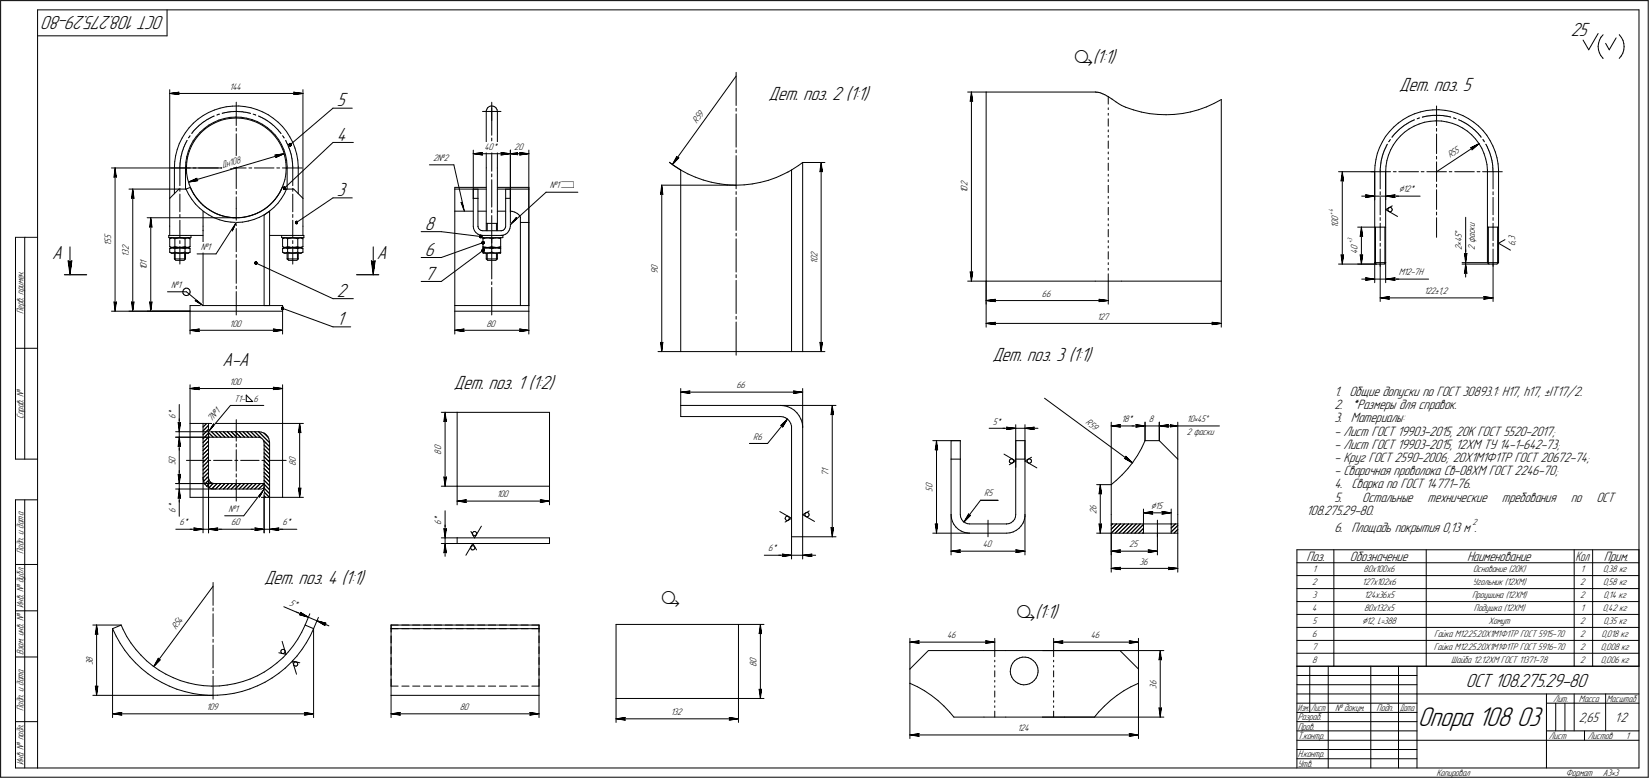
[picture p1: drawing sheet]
<svg xmlns="http://www.w3.org/2000/svg" width="892mm" height="421mm" viewBox="0 0 892 421" stroke-linecap="round" stroke-linejoin="round" font-family="sans-serif">
<defs><g id="words">
<g font-size="15.6">
<text x="767" y="393">Опора 108</text>
<text x="820" y="393">03</text>
</g>
<g font-size="11.2">
<text x="581" y="34">ä(1:1)</text>
<text x="358" y="327">ä</text>
<text x="550" y="335">ä(1:1)</text>
</g>
<g font-size="10.9">
<text x="89" y="9" transform="rotate(-180 89 9)">ОСТ 108.275.29-80</text>
<text x="849" y="19">25</text>
<text x="416" y="54">Дет. поз. 2 (1:1)</text>
<text x="757" y="49">Дет. поз. 5</text>
<text x="182" y="58">5</text>
<text x="182" y="76">4</text>
<text x="182" y="106">3</text>
<text x="230" y="124">8</text>
<text x="28" y="140">А</text>
<text x="204" y="140">А</text>
<text x="230" y="138">6</text>
<text x="230" y="151">7</text>
<text x="182" y="161">2</text>
<text x="182" y="176">1</text>
<text x="120" y="198">А-А</text>
<text x="537" y="195">Дет. поз. 3 (1:1)</text>
<text x="246" y="210">Дет. поз. 1 (1:2)</text>
<text x="143" y="316">Дет. поз. 4 (1:1)</text>
<text x="793" y="371">ОСТ 108.275.29-80</text>
</g>
<g font-size="7.8">
<text x="722" y="214">1. Общие допуски по ГОСТ 30893.1: H17, h17, ±IT17/2.</text>
<text x="722" y="221">2. *Размеры для справок.</text>
<text x="722" y="228">3. Материалы:</text>
<text x="722" y="236">- Лист ГОСТ 19903-2015, 20К ГОСТ 5520-2017;</text>
<text x="722" y="243">- Лист ГОСТ 19903-2015, 12ХМ ТУ 14-1-642-73;</text>
<text x="722" y="250">- Круг ГОСТ 2590-2006; 20Х1М1Ф1ТР ГОСТ 20672-74;</text>
<text x="722" y="257">- Сварочная проволока Св-08ХМ ГОСТ 2246-70;</text>
<text x="722" y="264">4. Сварка по ГОСТ 14771-76.</text>
<text x="722" y="271">5.</text>
<text x="737" y="271">Остальные</text>
<text x="772" y="271">технические</text>
<text x="812" y="271">требования</text>
<text x="849" y="271">по</text>
<text x="863" y="271">ОСТ</text>
<text x="707" y="278">108.275.29-80.</text>
<text x="722" y="288">6. Площадь покрытия 0,13 м .</text>
<text x="707" y="303">Поз.</text>
<text x="730" y="303">Обозначение</text>
<text x="793" y="303">Наименование</text>
<text x="867" y="303">Прим.</text>
<text x="854" y="390">2,65</text>
<text x="873" y="390">1:2</text>
</g>
<text font-size="7.6" x="852" y="303">Кол</text>
<g font-size="5.9">
<text x="756" y="104">Ç12*</text>
<text x="791" y="127" transform="rotate(-90 791 127)">Å</text>
<text x="622" y="275">Ç15</text>
<text x="737" y="338">Ç12, L=388</text>
</g>
<g font-size="5.4">
<text x="124" y="48">144</text>
<text x="377" y="67" transform="rotate(-54 377 67)">R59</text>
<text x="262" y="81">4</text>
<text x="264" y="81">0</text>
<text x="266" y="81">*</text>
<text x="278" y="81">20</text>
<text x="234" y="87">2№2</text>
<text x="784" y="86" transform="rotate(-33 784 86)">R55</text>
<text x="120" y="91" transform="rotate(-17 120 91)">Дн108</text>
<text x="297" y="102">№1ì</text>
<text x="523" y="101" transform="rotate(-90 523 101)">2</text>
<text x="523" y="105" transform="rotate(-90 523 105)">1</text>
<text x="523" y="103" transform="rotate(-90 523 103)">0</text>
<text x="724" y="119" transform="rotate(-90 724 119)">0</text>
<text x="724" y="123" transform="rotate(-90 724 123)">1</text>
<text x="724" y="122" transform="rotate(-90 724 122)">0</text>
<text x="798" y="125" transform="rotate(-90 798 125)">к</text>
<text x="798" y="123" transform="rotate(-90 798 123)">и</text>
<text x="60" y="131" transform="rotate(-90 60 131)">5</text>
<text x="60" y="129" transform="rotate(-90 60 129)">5</text>
<text x="791" y="131" transform="rotate(-90 791 131)">4</text>
<text x="791" y="129" transform="rotate(-90 791 129)">5</text>
<text x="798" y="131" transform="rotate(-90 798 131)">ф</text>
<text x="798" y="129" transform="rotate(-90 798 129)">а</text>
<text x="798" y="127" transform="rotate(-90 798 127)">с</text>
<text x="819" y="131" transform="rotate(-90 819 131)">,</text>
<text x="819" y="130" transform="rotate(-90 819 130)">3</text>
<text x="60" y="133" transform="rotate(-90 60 133)">1</text>
<text x="70" y="137" transform="rotate(-90 70 137)">3</text>
<text x="70" y="135" transform="rotate(-90 70 135)">2</text>
<text x="109" y="135">№1</text>
<text x="734" y="137" transform="rotate(-90 734 137)">4</text>
<text x="734" y="135" transform="rotate(-90 734 135)">0</text>
<text x="791" y="135" transform="rotate(-90 791 135)">2</text>
<text x="791" y="133" transform="rotate(-90 791 133)">•</text>
<text x="798" y="135" transform="rotate(-90 798 135)">2</text>
<text x="819" y="133" transform="rotate(-90 819 133)">6</text>
<text x="70" y="139" transform="rotate(-90 70 139)">1</text>
<text x="79" y="143" transform="rotate(-90 79 143)">1</text>
<text x="442" y="143" transform="rotate(-90 442 143)">1</text>
<text x="442" y="141" transform="rotate(-90 442 141)">0</text>
<text x="442" y="139" transform="rotate(-90 442 139)">2</text>
<text x="79" y="146" transform="rotate(-90 79 146)">1</text>
<text x="79" y="145" transform="rotate(-90 79 145)">0</text>
<text x="356" y="148" transform="rotate(-90 356 148)">9</text>
<text x="356" y="146" transform="rotate(-90 356 146)">0</text>
<text x="756" y="149">M12-7Н</text>
<text x="93" y="156">№1</text>
<text x="563" y="160">66</text>
<text x="770" y="159">122±1,2</text>
<text x="13" y="170" transform="rotate(-90 13 170)">Перв. примен.</text>
<text x="593" y="173">127</text>
<text x="124" y="177">100</text>
<text x="263" y="177">80</text>
<text x="124" y="208">100</text>
<text x="398" y="210">66</text>
<text x="127" y="217">Т1-</text>
<text x="137" y="217">6</text>
<text x="13" y="227" transform="rotate(-90 13 227)">Справ. №</text>
<text x="95" y="227" transform="rotate(-90 95 227)">6</text>
<text x="95" y="224" transform="rotate(-90 95 224)">*</text>
<text x="114" y="228" transform="rotate(-50 114 228)">7№1</text>
<text x="537" y="230">5*</text>
<text x="587" y="229" transform="rotate(36 587 229)">R59</text>
<text x="606" y="228">18*</text>
<text x="621" y="228">8</text>
<text x="642" y="228">10•45Å</text>
<text x="407" y="238">R6</text>
<text x="642" y="235">2 фаски</text>
<text x="239" y="246" transform="rotate(-90 239 246)">8</text>
<text x="239" y="244" transform="rotate(-90 239 244)">0</text>
<text x="95" y="252" transform="rotate(-90 95 252)">5</text>
<text x="95" y="250" transform="rotate(-90 95 250)">0</text>
<text x="160" y="252" transform="rotate(-90 160 252)">8</text>
<text x="160" y="250" transform="rotate(-90 160 250)">0</text>
<text x="448" y="257" transform="rotate(-90 448 257)">7</text>
<text x="448" y="255" transform="rotate(-90 448 255)">1</text>
<text x="269" y="269">100</text>
<text x="504" y="266" transform="rotate(-90 504 266)">5</text>
<text x="504" y="264" transform="rotate(-90 504 264)">0</text>
<text x="532" y="268">R5</text>
<text x="95" y="275" transform="rotate(-90 95 275)">*</text>
<text x="593" y="276" transform="rotate(-90 593 276)">6</text>
<text x="95" y="277" transform="rotate(-90 95 277)">6</text>
<text x="124" y="277">№1</text>
<text x="239" y="282" transform="rotate(-90 239 282)">*</text>
<text x="593" y="278" transform="rotate(-90 593 278)">2</text>
<text x="97" y="284">6*</text>
<text x="125" y="284">60</text>
<text x="153" y="284">6*</text>
<text x="239" y="284" transform="rotate(-90 239 284)">6</text>
<text x="13" y="300" transform="rotate(-90 13 300)">Подп. и дата</text>
<text x="415" y="298">6*</text>
<text x="531" y="296">40</text>
<text x="611" y="296">25</text>
<text x="616" y="305">36</text>
<text x="710" y="310">1</text>
<text x="737" y="310">80х100х6</text>
<text x="797" y="310">Основание (20К)</text>
<text x="855" y="310">1</text>
<text x="867" y="310">0,38 кг</text>
<text x="710" y="317">2</text>
<text x="737" y="317">127х102х6</text>
<text x="797" y="317">Угольник (12ХМ)</text>
<text x="855" y="317">2</text>
<text x="867" y="317">0,58 кг</text>
<text x="710" y="324">3</text>
<text x="738" y="324">124х36х5</text>
<text x="796" y="324">Проушина (12ХМ)</text>
<text x="855" y="324">2</text>
<text x="867" y="324">0,14 кг</text>
<text x="13" y="329" transform="rotate(-90 13 329)">Инв. № дубл.</text>
<text x="156" y="327" transform="rotate(23 156 327)">5*</text>
<text x="710" y="331">4</text>
<text x="738" y="331">80х132х5</text>
<text x="797" y="331">Подушка (12ХМ)</text>
<text x="855" y="331">1</text>
<text x="867" y="331">0,42 кг</text>
<text x="95" y="341" transform="rotate(-53 95 341)">R54</text>
<text x="710" y="338">5</text>
<text x="805" y="338">Хомут</text>
<text x="855" y="338">2</text>
<text x="867" y="338">0,35 кг</text>
<text x="512" y="345">46</text>
<text x="590" y="345">46</text>
<text x="710" y="345">6</text>
<text x="776" y="345">Гайка М12.25.20Х1М1Ф1ТР ГОСТ 5915-70</text>
<text x="855" y="345">2</text>
<text x="866" y="345">0,018 кг</text>
<text x="710" y="352">7</text>
<text x="775" y="352">Гайка М12.25.20Х1М1Ф1ТР ГОСТ 5916-70</text>
<text x="855" y="352">2</text>
<text x="866" y="352">0,008 кг</text>
<text x="13" y="354" transform="rotate(-90 13 354)">Взам. инв. №</text>
<text x="50" y="360" transform="rotate(-90 50 360)">3</text>
<text x="50" y="358" transform="rotate(-90 50 358)">8</text>
<text x="409" y="358" transform="rotate(-90 409 358)">0</text>
<text x="710" y="359">8</text>
<text x="785" y="359">Шайба 12.12ХМ ГОСТ 11371-78</text>
<text x="855" y="359">2</text>
<text x="866" y="359">0,006 кг</text>
<text x="409" y="361" transform="rotate(-90 409 361)">8</text>
<text x="625" y="371" transform="rotate(-90 625 371)">6</text>
<text x="625" y="373" transform="rotate(-90 625 373)">3</text>
<text x="840" y="380">Лит.</text>
<text x="854" y="380">Масса</text>
<text x="869" y="380">Масштаб</text>
<text x="13" y="385" transform="rotate(-90 13 385)">Подп. и дата</text>
<text x="112" y="384">109</text>
<text x="249" y="384">80</text>
<text x="363" y="387">132</text>
<text x="702" y="390">Разраб.</text>
<text x="722" y="385">№ докум.</text>
<text x="744" y="385">Подп.</text>
<text x="550" y="395">124</text>
<text x="702" y="395">Пров.</text>
<text x="702" y="400">Т.контр.</text>
<text x="838" y="400">Лист</text>
<text x="859" y="400">Листов</text>
<text x="879" y="400">1</text>
<text x="13" y="414" transform="rotate(-90 13 414)">Инв. № подл.</text>
<text x="702" y="410">Н.контр.</text>
<text x="702" y="415">Утв.</text>
<text x="777" y="420">Копировал</text>
<text x="847" y="420">Формат</text>
<text x="867" y="420">A3•3</text>
</g>
<g font-size="5.3">
<text x="702" y="385">Изм.</text>
<text x="709" y="385">Лист</text>
<text x="757" y="385">Дата</text>
</g>
<text font-size="5.1" x="796" y="284">2</text>
<g font-size="3.7">
<text x="721" y="116" transform="rotate(-90 721 116)">+</text>
<text x="721" y="115" transform="rotate(-90 721 115)">4</text>
<text x="731" y="132" transform="rotate(-90 731 132)">+</text>
<text x="731" y="130" transform="rotate(-90 731 130)">3</text>
</g>
</g></defs>
<g fill="none" stroke="#000" stroke-width=".54">
<path d="M0 0v420zM0 0h891zM20 5v410zM20 5h866zM20 19h70zM90 5v14zM864 18l-5 9zM867 19l-1 1zM876 19h.1M876 19l1 1zM886 5v410zM891 0v420z"/>
<path d="M398 39v18zM856 22l3 5zM864 25v2zM864 27l1 2zM865 23l-1 2zM865 29l1 1zM865 22v1zM866 30l1 1zM866 20l-1 2zM867 31h.1M868 23l2 4zM874 20l-4 7z"/>
<path d="M877 30l-1 2zM877 20l1 2zM878 29l-1 1zM878 22v2zM878 27v2zM878 24v1zM878 25v2zM92 49v58zM92 51l5-1zM92 51h5zM92 51h72zM96 51h1z"/>
<path d="M97 50l-1 1zM116 60l3-1zM119 59l3-1zM122 58l4-1zM126 57h3zM128 55v13zM129 57l3 1zM132 58h4zM136 58l3 1zM139 59l3 2zM159 51h5zM159 50v1z"/>
<path d="M159 50l5 1zM159 51h.1M164 49v58zM180 59h10zM263 60h.1M263 59v1zM264 58h1zM264 58l-1 1zM265 58l1-1zM266 57h1zM266 55v5zM266 58v15z"/>
<path d="M267 57l1 1zM268 58h.1M268 58l1 1zM269 59v1zM398 59v1zM398 41l-34 48zM523 50h10zM525 55v-1zM525 50l1 5zM525 54l1 1zM525 50v5zM525 50v102z"/>
<path d="M533 50v102zM533 50h59zM593 50h.1M593 50h1zM594 50h.1M594 50h1zM595 50h1zM596 50v1zM596 51h1zM597 51l2 1zM599 52h.1M599 58v1z"/>
<path d="M599 52v4zM599 52l2 2zM601 54l2 1zM603 55l2 1zM605 56l1 1zM606 57l3 1zM609 58l4 1zM613 59l4 2zM648 59l4-1zM652 58l5-2zM657 56l3-2zM660 54v98z"/>
<path d="M771 60l4-1zM775 59h3zM777 57v11zM778 59l4 1zM782 60h3zM97 78l-1 3zM98 75l-1 3zM100 79l-1 1zM100 79h.1M100 78v1zM100 72l-2 3zM100 77v1z"/>
<path d="M101 77h-1zM101 76v1zM101 76h.1M102 74v1zM102 69l-2 3zM103 74h-1zM103 73h.1M103 79l-1 3zM104 79l-2 3zM104 72h.1M104 71v1zM104 76l-1 3z"/>
<path d="M105 67l-3 2zM105 67l2-3zM105 71h-1zM105 76l-1 3zM105 70v1zM106 70h-1zM106 74l-2 2zM106 69h1zM106 69v1zM107 74l-2 2zM107 64l3-2zM107 68v1z"/>
<path d="M108 68v-1zM108 68h-1zM108 72l-2 2zM108 72l2-2zM108 67h1zM109 72l2-2zM109 72l-2 2zM109 67v-1zM109 66h1zM110 62l3-1zM110 66h1zM110 70l3-2z"/>
<path d="M111 66v-1zM111 70l3-2zM111 65h1zM112 65l1-1zM113 64h.1M113 61l3-1zM113 68l3-2zM113 64h1zM114 68l2-2zM114 64v-1zM114 63h1zM115 63h1z"/>
<path d="M116 66l2-1zM116 63h.1M116 66l3-1zM117 62h1zM118 62h.1M118 65l3-1zM119 62h.1M119 65l3-1zM120 61h.1M120 61h1zM121 61h1zM121 64l3-1z"/>
<path d="M122 64h3zM122 61h1zM123 61h.1M123 61h1zM124 61l1-1zM124 63h3zM125 60h.1M125 64h3zM125 60h1zM126 60h1zM127 60h1zM127 63h3z"/>
<path d="M128 60h.1M128 69v2zM128 72v13zM128 64h3zM128 60h1zM129 60h1zM130 60h.1M130 63l3 1zM130 60h1zM131 64l3 1zM131 60l1 1zM132 61h1z"/>
<path d="M133 61h.1M133 61h1zM133 64l3 1zM134 65h3zM134 61h1zM135 61h.1M136 65l3 1zM137 65l3 1zM137 62h.1M137 62h1zM138 62h.1M139 66l3 1z"/>
<path d="M140 66l2 2zM140 63h.1M140 63h1zM141 63h.1M141 63l1 1zM142 67l2 2zM142 61l3 1zM142 64h1zM142 68l3 2zM143 64v1zM143 65h1zM144 65h1z"/>
<path d="M144 69l3 2zM145 65v1zM145 70l2 2zM145 62l3 2zM145 66h1zM146 66v1zM146 67h1zM147 71l2 2zM147 72l2 2zM147 67h.1M147 67l1 1zM148 64l2 2z"/>
<path d="M148 68h1zM149 68v1zM149 73l2 3zM149 74l2 2zM149 69h1zM150 69v1zM150 70h1zM150 66l3 2zM151 70v1zM151 76l1 2zM151 76l1 3zM151 71v1z"/>
<path d="M151 72h1zM152 72h.1M152 79l1 3zM152 78l2 3zM153 68l2 3zM153 73v1zM153 74l1 1zM154 75h.1M154 76h1zM155 76v1zM155 71l2 3zM155 77v1z"/>
<path d="M155 78h1zM156 78v1zM156 79v1zM156 80h.1M157 74l1 3zM157 78l23-19zM158 77l2 3zM180 77h11zM261 60h5zM263 60v31zM266 60v5zM266 60h5z"/>
<path d="M266 78v15zM266 75v1zM269 60v31zM398 62v18zM599 76v4zM599 73v1zM599 70v1zM599 64v4zM599 61v1zM617 61h5zM622 61l4 1zM626 62h5z"/>
<path d="M631 62h4zM635 62l5-1zM640 61h4zM644 61l4-2zM746 80l-1 3zM748 77l-2 3zM749 74l-1 3zM749 80h.1M750 79l-1 1zM750 78v1zM750 78h.1M751 77h.1"/>
<path d="M751 71l-2 3zM752 76l-1 1zM752 75v1zM753 74h.1M754 78l-2 3zM754 69l-3 2zM754 69l2-2zM754 73l-1 1zM754 72v1zM754 72h1zM755 72v-1zM755 71h1z"/>
<path d="M755 76l-1 2zM756 71v-1zM756 67l3-2zM756 70h1zM757 70h.1M757 70l1-1zM757 74l-2 2zM757 74l3-2zM758 69h.1M758 69l1-1zM759 65l3-2zM759 68h1z"/>
<path d="M760 72l2-2zM760 68v-1zM760 67h1zM761 67h.1M761 67l1-1zM762 63l3-1zM762 70l3-2zM762 66h1zM763 66h.1M763 66l1-1zM764 65h1zM765 65h.1"/>
<path d="M765 68l3-1zM765 62l3-1zM766 64h.1M767 64h.1M767 64h1zM768 67l2-1zM768 61l3-1zM769 63h.1M769 63h1zM770 63h1zM770 66h3zM771 63h.1"/>
<path d="M771 63h1zM772 63h1zM773 63h1zM773 66l3-1zM774 63v-1zM774 62h1zM775 62h1zM776 62h.1M776 65h4zM776 62h1zM777 69v2zM777 72v11z"/>
<path d="M777 62h1zM778 62h1zM779 62h.1M779 62h1zM780 65l2 1zM780 62l1 1zM781 63h.1M781 63h1zM782 63h1zM782 66l3 1zM783 63h1zM784 63h.1"/>
<path d="M785 60l3 1zM785 67l3 1zM786 64h.1M786 64h1zM787 64h.1M788 61l3 2zM788 68l3 1zM789 65h.1M789 65h1zM790 65h.1M790 65l1 1zM791 66h1z"/>
<path d="M791 69l3 2zM791 63l3 1zM792 66h.1M792 66l1 1zM793 67h.1M793 67l1 1zM794 71l2 2zM794 68h1zM794 64l3 2zM795 68h.1M795 68l1 1zM795 80h1z"/>
<path d="M795 80l5-2zM796 69h.1M796 73l2 2zM796 69l1 1zM797 70h.1M797 66l3 2zM797 70l1 1zM798 75l2 3zM798 71h.1M798 71l1 1zM799 72h1zM800 72v1z"/>
<path d="M800 68l2 3zM800 78l1 2zM800 73h.1M800 73l1 1zM801 74h.1M802 71l2 2zM802 75h.1M802 76h1zM803 76v1zM804 78h.1M804 78v1zM804 79h.1"/>
<path d="M804 73l2 3zM804 79l1 1zM806 76l1 3zM807 79l2 3zM60 91h68zM62 96v-1zM62 91l1 5zM62 95l1 1zM62 91v5zM62 91v77zM92 91h11zM94 91v14z"/>
<path d="M94 87v4zM95 84l-1 3zM96 81l-1 3zM97 90v1zM97 91h.1M97 91v9zM97 88v1zM97 89v1zM97 88h.1M98 87l-1 1zM98 86v1zM98 86h.1"/>
<path d="M98 85v1zM98 84v1zM98 83v1zM98 83h.1M99 82l-1 1zM99 81v1zM99 81h.1M99 80v1zM100 91v11zM100 88v3zM101 91v3zM101 94v3z"/>
<path d="M101 85l-1 3zM101 88v3zM101 97l1 3zM102 85l-1 3zM102 82l-1 3zM102 98l5-2zM102 98h5zM102 98l52-15zM102 100l1 2zM102 82v3zM104 91h2zM106 97l1 1z"/>
<path d="M107 96l-1 1zM107 91h11zM119 91h2zM123 91h5zM128 91h5zM128 86v2zM128 89v13zM135 91h1zM138 91h10zM149 84h.1M149 84l5-1zM149 85l5-2z"/>
<path d="M149 84v1zM150 91h1zM153 91h10zM153 100l-1 3zM153 82l1 3zM154 81v3zM154 85l1 3zM154 97l-1 3zM154 84l1 3zM155 88v3zM155 94l-1 3zM155 91v3z"/>
<path d="M155 91h.1M155 87v3zM155 91v11zM155 90v1zM156 80l1 1zM157 81v1zM157 82h.1M157 82v1zM157 83v1zM157 84h1zM158 84v1zM158 85v1z"/>
<path d="M158 86v1zM158 87h.1M158 87v1zM158 88v1zM158 89v1zM158 89h.1M158 90v1zM158 91v9zM160 80v3zM160 83l1 4zM161 87v3zM161 90v1z"/>
<path d="M161 91v14zM232 89h13zM245 89l6 25zM256 81v26zM256 83h5zM256 83l5 1zM256 83h20zM260 83l1 1zM261 83h-1zM263 91v34zM266 97v15zM266 94v2z"/>
<path d="M269 91v34zM271 84l5-1zM271 83h.1M271 83h5zM271 83v1zM276 81v34zM276 81v26zM276 83h5zM276 83l5 1zM276 83h10zM281 83v1zM281 83h.1"/>
<path d="M281 84l5-1zM281 83h5zM286 81v84zM362 88l2 1zM364 89l4 3zM366 85l-2 4zM366 85h.1M366 85h1zM367 85l-3 4zM368 92v98zM368 92l4 2zM372 94l4 2z"/>
<path d="M376 96l4 1zM380 97l5 2zM385 99h4zM389 99l4 1zM393 100h5zM398 84v18zM398 81v2zM402 100l5-1zM407 99h4zM411 99l5-1zM416 98l4-2zM420 96l2-1z"/>
<path d="M422 95l4-2zM426 93l2-1zM428 92v98zM428 92l4-3zM432 89l2-1zM434 88v102zM434 88h12zM443 93l1-1zM444 88l1 5zM444 92l1 1zM444 88l-1 5zM444 88v102z"/>
<path d="M599 97v1zM599 94v1zM599 88v4zM599 85v1zM599 82v1zM724 93h19zM725 98l1-1zM726 93l1 5zM726 97l1 1zM726 93l-1 5zM726 93v50zM741 93h11z"/>
<path d="M743 93v49zM743 93v15zM744 89l-1 4zM744 86v3zM745 83l-1 3zM746 93v9zM746 92v1zM746 91v1zM747 91h-1zM747 90v1zM747 89v1zM747 89h.1"/>
<path d="M747 88v1zM747 87v1zM747 86v1zM747 86h.1M747 85v1zM748 84l-1 1zM748 84h.1M748 83v1zM748 82v1zM749 82h-1zM749 81v1zM749 80v1z"/>
<path d="M749 93v49zM749 93v15zM750 90l-1 3zM750 87v3zM751 84l-1 3zM752 81l-1 3zM754 93h1zM756 93h11zM769 93h1zM772 93h5zM777 100v1zM777 93v5z"/>
<path d="M777 85v1zM777 88v5zM777 93h5zM777 93l23-15zM784 93h1zM787 93h10zM796 81l4-3zM796 80v1zM799 93h1zM801 80l2 3zM802 93h10zM803 83v3z"/>
<path d="M803 86l1 3zM804 89v3zM804 93v49zM804 92v1zM805 80v1zM805 81h.1M805 81v1zM805 82l1 1zM806 83h.1M806 83v1zM806 84v1zM806 85l1 1z"/>
<path d="M807 86h.1M807 86v1zM807 87v1zM807 88h.1M807 88v1zM807 89v1zM807 90v1zM807 91h.1M807 91v1zM807 92v1zM807 93h.1M807 93v9z"/>
<path d="M809 82l1 3zM810 85v4zM810 89v3zM810 92v1zM810 93v49zM70 102h27zM71 107h1zM72 102v5zM72 107h.1M72 102l-1 5zM72 102v66zM80 118h48z"/>
<path d="M82 118v5zM82 118l-1 5zM82 118v50zM92 107v15zM97 102l-5 5zM97 102h4zM97 119v10zM97 116v2zM97 105v10zM97 102v1zM101 102l2-1zM101 102l1 3z"/>
<path d="M102 105l2 3zM103 101l1 3zM103 102l2 3zM104 108l2 2zM104 104l2 2zM105 105l2 3zM106 110l2 3zM106 106l2 3zM107 108l2 2zM108 109l2 2zM108 113l2 2zM109 110l2 2z"/>
<path d="M110 111l2 2zM110 114v8zM110 115l3 1zM111 112l2 2zM112 113l3 1zM113 116l3 2zM113 114l3 1zM115 114l2 2zM116 118l3 1zM116 115l3 1zM117 116l3 1zM119 119l3 1z"/>
<path d="M119 116l3 1zM120 117h3zM122 117l3 1zM122 120h3zM123 117l3 1zM125 118h3zM126 118h3zM128 118h3zM128 104v1zM128 107v6zM128 113v6zM129 118l3-1z"/>
<path d="M131 118l3-1zM132 117h3zM134 117l2-1zM134 120l3-1zM135 117l3-1zM136 116l3-1zM137 119l3-1zM138 116l3-1zM139 115l3-1zM140 118l3-2zM141 115l2-2zM142 114l2-2z"/>
<path d="M143 116v49zM143 116l2-2zM143 116l3-2zM143 113l3-2zM144 112l3-2zM145 114h1zM146 114l2-2zM146 114v51zM148 109l-2 2zM149 108l-2 2zM150 107l-2 2zM150 110l-2 2z"/>
<path d="M151 105l-2 3zM151 104l-1 3zM152 103l-1 2zM152 107l-2 3zM153 101l2 1zM153 101l-2 3zM154 105l-2 2zM154 102l26-25zM155 102l-1 3zM155 102h4zM158 119v10zM158 116v2z"/>
<path d="M158 105v10zM158 102v1zM159 102l5 5zM164 107v15zM180 107h10zM246 114v51zM246 101h17zM246 101v1zM246 102h17zM246 102v12zM246 114h10zM249 109l2 5z"/>
<path d="M249 109l1 1zM256 107v15zM256 107h2zM256 102v5zM256 102h2zM258 107v15zM258 102v5zM258 114h5zM266 117v14zM266 114v1zM269 101h17zM269 102h17z"/>
<path d="M269 114h4zM273 107v15zM273 107h3zM273 102v5zM273 102h3zM276 114h1zM276 107v15zM276 102v5zM277 114l1 1zM278 115h2zM279 118l-3 3zM279 118h.1"/>
<path d="M280 115l1 1zM281 116v1zM281 117h.1M281 118v47zM281 118h.1M286 101v1zM286 102v18zM295 104h18zM357 105h1zM358 100h40zM358 100v5zM358 105h.1"/>
<path d="M358 100l-1 5zM358 100v90zM398 100h4zM398 107v18zM398 104v1zM599 118v1zM599 112v4zM599 109v1zM599 106v1zM599 100v4zM736 106h7zM738 105l5 1z"/>
<path d="M738 105l1 1zM738 107l5-1zM739 106l-1 1zM743 106h6zM746 104v1zM746 107v9zM746 118v1zM749 106h5zM749 106l5 1zM749 106l5-1zM749 106h7zM749 113l4-2z"/>
<path d="M749 113l7 4zM751 114h.1M751 113v1zM751 112h1zM751 112v1zM751 114l1 1zM752 112h.1M752 115v-1zM752 112l1 1zM753 113h.1M753 114h-1zM753 113v1z"/>
<path d="M754 106v1zM754 106h14zM754 105v1zM777 118v10zM777 115v1zM777 103v10zM793 118v19zM807 104v1zM807 107v9zM807 118v1zM8 128v120zM8 128h12z"/>
<path d="M13 128v120zM38 134v15zM81 123l1-1zM82 122v1zM91 127v2zM91 129h12zM91 127h1zM92 122v5zM92 127h2zM92 135v1zM92 136l1 1zM92 135l1-1z"/>
<path d="M92 135v-1zM92 129v4zM92 133l1 1zM92 129h1zM92 129h.1M92 134h1zM93 137h.1M93 134h.1M93 137h9zM93 134h9zM93 134h1zM93 129h1z"/>
<path d="M93 137h1zM94 134l1 1zM94 129h1zM94 127h7zM94 137l1-1zM94 134l1-1zM94 137v3zM95 135v1zM95 136h.1M95 135v-1zM95 129v4zM95 133v1z"/>
<path d="M95 129h.1M95 137v3zM95 136l1 1zM95 134h1zM95 129h1zM96 137h.1M96 134h.1M96 129h.1M96 137h1zM96 134h1zM96 129h1zM97 137h.1"/>
<path d="M97 134h.1M97 134h1zM97 129h1zM97 137h1zM97 133v10zM97 130v2zM98 134h.1M98 129h.1M98 137h.1M98 134h1zM98 129h1zM99 137h.1"/>
<path d="M99 134h.1M99 134h1zM99 129h1zM99 137l1-1zM99 134l1-1zM100 134v1zM100 129h.1M100 137v3zM100 136h.1M100 133h.1M100 135v1zM100 136l1 1z"/>
<path d="M100 135v-1zM100 129v4zM100 133l1 1zM100 134h1zM100 129h1zM101 127h9zM101 137h1zM101 134h1zM101 129h1zM102 137h.1M102 134h.1M102 137l1-1z"/>
<path d="M102 134l1 1zM102 134l1-1zM102 129h1zM103 135v1zM103 129v4zM103 127v2zM107 137h10zM110 124v41zM110 122v3zM125 120h3zM125 124l1 1zM128 138v1z"/>
<path d="M128 124v12zM128 121v1zM128 120l-2 5zM128 120l-11 17zM128 120h3zM131 120h3zM146 127h9zM152 127v2zM152 129h6zM153 135v1zM153 136l1 1zM153 135l1-1z"/>
<path d="M153 135v-1zM153 129v4zM153 133l1 1zM153 129h1zM153 129h.1M153 134h1zM154 137h.1M154 134h.1M154 137h9zM154 134h9zM154 134h1zM154 129h1z"/>
<path d="M154 137h1zM155 134l1 1zM155 129h1zM155 127h3zM155 137l1-1zM155 134l1-1zM155 137v3zM156 135v1zM156 136h.1M156 135h.1M156 129v4zM156 133v1z"/>
<path d="M156 129h.1M156 135v-1zM156 137v3zM156 136l1 1zM156 134h1zM156 129h1zM157 137h.1M157 134h.1M157 129h.1M157 137h1zM157 134h1zM157 129h1z"/>
<path d="M158 137h.1M158 134h.1M158 129h.1M158 137h1zM158 134h1zM158 129h6zM158 127h4zM158 133v10zM158 130v2zM159 134h.1M159 129h.1M159 137h.1"/>
<path d="M159 134h1zM159 129h1zM160 137h.1M160 134h.1M160 134h1zM160 129h1zM160 137l1-1zM160 134l1-1zM160 120l20-13zM161 134v1zM161 129h.1M161 137v3z"/>
<path d="M161 135v1zM161 136l1 1zM161 135v-1zM161 129v4zM161 133l1 1zM161 134h1zM161 129h1zM162 127h2zM162 137h1zM162 134h1zM162 129h1zM163 137h.1"/>
<path d="M163 134h.1M163 137l1-1zM163 134l1 1zM163 134l1-1zM163 129h1zM164 122v5zM164 135v1zM164 129v4zM164 127h.1M164 127v2zM202 134v15zM228 139h11z"/>
<path d="M228 125h11zM239 139l22-8zM239 125l21 3zM256 122v2zM256 124l1 1zM257 125v1zM257 126l1 1zM258 123h1zM258 123h.1M258 127h2zM259 123v1zM259 124l1 1z"/>
<path d="M260 127h1zM260 127v2zM260 129h12zM260 125h1zM261 127h3zM261 125h10zM261 135v1zM261 136v1zM261 137h.1M261 136l1 1zM261 134h.1M261 135l1-1z"/>
<path d="M261 134v1zM261 129v4zM261 133v1zM261 133l1 1zM261 129h.1M261 129h1zM261 137h10zM261 134h10zM262 134h1zM262 129h1zM262 137h2zM262 134h2z"/>
<path d="M263 137v3zM263 121h6zM263 134h2zM263 129h2zM263 121v4zM264 127h4zM264 137h1zM264 134h1zM265 134l1 1zM265 129h1zM265 137l1-1zM265 134l1-1z"/>
<path d="M266 135v1zM266 136l1 1zM266 135l1-1zM266 129v4zM266 133l1 1zM266 129h1zM266 136v15zM266 133v2zM267 134h1zM267 129h1zM267 137h2zM267 134h2z"/>
<path d="M268 134h2zM268 129h2zM268 127h3zM268 121v4zM268 137v3zM269 137h1zM269 134h1zM269 137v3zM270 134l1 1zM270 129h1zM270 137l1-1zM270 134l1-1z"/>
<path d="M271 137h.1M271 134h.1M271 129h.1M271 135v1zM271 136v1zM271 134v1zM271 129v4zM271 133v1zM271 127h1zM271 125h.1M271 125h1zM272 127v2z"/>
<path d="M272 125l1-1zM272 127h1zM273 123v1zM273 127l1-1zM273 122v1zM275 125l-1 1zM276 124l-1 1zM276 122v2zM276 121l19-17zM281 120h5zM286 120v45zM398 129v18z"/>
<path d="M398 126v2zM599 136v4zM599 133v1zM599 130v1zM599 124v4zM599 121v1zM725 138l1 5zM725 138h1zM726 138h1zM727 138l-1 5zM734 123h9zM736 138v5z"/>
<path d="M736 138h.1M736 128v-1zM736 138h1zM736 123l1 5zM736 127l1 1zM736 123v5zM736 123v20zM737 138l-1 5zM743 123h3zM744 123v19zM746 123h3zM746 121v9z"/>
<path d="M746 132v1zM746 135v9zM749 123v19zM792 137l1 1zM792 137l1 5zM793 137v5zM793 138v-1zM793 135v7zM804 123h3zM805 123v19zM807 123h3zM807 121v9z"/>
<path d="M807 132v1zM807 135v9zM810 123v19zM810 132l4-2zM810 132l7 3zM37 141l1 8zM37 141l1 1zM38 142l1-1zM39 141l-1 8zM91 158h10zM94 140h3zM94 140l1 1z"/>
<path d="M95 140h.1M95 141h2zM97 140h3zM97 141h2zM99 158v1zM99 158h.1M99 159h.1M99 157v1zM99 141l1-1zM99 159l1 1zM100 156h.1M100 156l-1 1z"/>
<path d="M100 140h.1M100 160h1zM100 156h1zM101 158l9 7zM101 160h1zM101 156h1zM102 160v-1zM102 156l1 1zM103 157v1zM103 158l-1 1zM103 158h.1M128 158v12z"/>
<path d="M128 155v1zM128 141v12zM138 142l42 20zM155 140l1 1zM155 140h3zM156 140h.1M156 141h2zM158 140h3zM158 141h3zM161 140h.1M161 140v1zM201 141l1 8z"/>
<path d="M201 141l1 1zM202 142l1-1zM203 141l-1 8zM228 152h11zM239 152l22-17zM263 140h6zM263 140l1 1zM263 140h.1M264 141h4zM266 155v15zM266 152v2zM268 141l1-1z"/>
<path d="M268 140h.1M398 152v18zM398 149v1zM523 152h10zM525 147v5zM525 147v1zM525 148l1-1zM526 147l-1 5zM533 152h59zM533 152v25zM533 152v13zM592 152h14z"/>
<path d="M599 148v4zM599 145v1zM599 142v1zM599 152v13zM606 152h54zM660 152v25zM724 143h20zM734 143h10zM736 151h7zM738 150l5 1zM738 150l1 1zM738 152l5-1z"/>
<path d="M739 151l-1 1zM743 142h3zM743 142l1 1zM743 142v11zM743 151h6zM744 142h.1M744 143h2zM746 142h3zM746 143h3zM746 143v20zM749 142h.1M749 142v1z"/>
<path d="M749 151h5zM749 142v11zM749 151l5 1zM749 151l5-1zM749 151h7zM754 151v1zM754 151h19zM754 150v1zM791 143h14zM791 142h13zM792 148l1-1zM793 143l-1 5z"/>
<path d="M793 147v1zM793 143v5zM793 143v7zM793 142v1zM804 142l1 1zM804 142h3zM805 142h.1M805 143h2zM807 142h3zM807 143h3zM807 143v20zM810 143v-1z"/>
<path d="M810 142h.1M60 168h43zM62 163v5zM62 163v1zM62 164l1-1zM63 163l-1 5zM70 168h33zM71 163l1 5zM71 163l1 1zM72 164v-1zM72 163v5zM80 168h23z"/>
<path d="M81 163l1 5zM81 163l1 1zM82 164v-1zM82 163v5zM103 168h50zM103 165v3zM103 165h50zM103 168v13zM103 179l5-1zM103 179h5zM103 179h50zM106 163l4 2z"/>
<path d="M106 163v-1zM107 179h1zM108 178l-1 1zM143 165h3zM148 179h5zM148 178v1zM148 178l5 1zM148 179h.1M153 165v3zM153 168v13zM153 167l27 10zM180 177h10z"/>
<path d="M180 162h11zM246 168h40zM246 165h40zM246 165v3zM246 168v13zM246 179l5-1zM246 179h5zM246 179h40zM250 179h1zM251 178l-1 1zM281 179h5zM281 178v1z"/>
<path d="M281 178l5 1zM281 179h.1M286 165v3zM286 168v13zM398 174v18zM398 171v2zM533 175l5-1zM533 175l5 1zM533 175h127zM533 163l5-1zM533 163h5zM533 163h66z"/>
<path d="M538 175v1zM538 163h.1M538 174v1zM538 162v1zM594 163h5zM594 162l1 1zM594 162l5 1zM595 163h-1zM655 176l5-1zM655 174l1 1zM655 174l5 1zM656 175l-1 1z"/>
<path d="M746 161l5-1zM746 161l5 1zM746 161h61zM751 161v1zM751 160v1zM802 162l5-1zM802 160l1 1zM802 160l5 1zM803 161l-1 1zM8 188h12zM356 190h12zM357 185l1 5z"/>
<path d="M357 185l1 1zM358 186v-1zM358 185v5zM368 190h54zM422 190h6zM428 190h6zM434 190h12zM443 185l1 5zM443 185l1 1zM444 186l1-1zM445 185l-1 5zM97 219v10z"/>
<path d="M103 208v21zM103 210l5-1zM103 210l5 1zM103 210h50zM107 210l1 1zM108 209l-1 1zM125 219l-12 15zM125 219h18zM133 214v3zM133 214l4 3zM133 217h4zM148 211l5-1z"/>
<path d="M148 209v1zM148 209l5 1zM148 210v1zM153 208v21zM368 219h54zM368 219v6zM368 210v9zM368 212l5-1zM368 212l5 1zM368 212h66zM373 212v1zM373 211v1z"/>
<path d="M422 219h2zM422 219h30zM424 219l2 1zM426 220l2 1zM429 213l5-1zM429 211l1 1zM429 211l5 1zM430 212l-1 1zM434 210v21zM450 219l1 5zM450 219l-1 5zM450 219v71z"/>
<path d="M565 215l47 35zM95 236h18zM95 234h18zM96 229h1zM96 229l1 5zM97 229v5zM97 236l1 5zM97 236l-1 5zM97 236v26zM97 229h1zM97 226v8zM97 236v8z"/>
<path d="M97 234v2zM98 229l-1 5zM103 229h7zM103 229v40zM110 229v29zM110 229h3zM110 231l2-2zM113 229v29zM113 229h40zM113 234v2zM113 234h27zM113 236h27z"/>
<path d="M113 239l-3 3zM113 236l-3 3zM113 234l-3 3zM113 232l-3 3zM113 230l-3 3zM113 236h.1M113 234l2 2zM114 234l3 2zM115 229l-2 5zM115 229l1 1zM117 234l3 2zM119 234l3 2z"/>
<path d="M121 234l3 2zM123 234l3 2zM125 234l3 2zM127 234l3 2zM128 227v12zM129 234l3 2zM131 234l3 2zM134 234l2 2zM136 234l3 2zM138 234l2 2zM140 234h1zM140 236l1 1z"/>
<path d="M140 234l6 5zM141 237h1zM141 234h2zM142 237v1zM142 238l1 1zM143 234l1 1zM143 238l1 2zM143 239v1zM143 240v29zM143 234l2 2zM144 235l1 1zM144 240l2 2z"/>
<path d="M145 236v1zM145 237l1 2zM146 239v1zM146 240v29zM153 229v40zM153 229h11zM161 234h1zM162 229l1 5zM162 234h1zM162 229l-1 5zM162 229v40zM239 223h8z"/>
<path d="M240 228l1-1zM241 223v5zM241 227v1zM241 223l-1 5zM241 223v40zM247 223h50zM247 223v40zM297 223v40zM368 225h54zM405 240h10zM422 225h2zM422 230h1z"/>
<path d="M422 230l4-3zM423 230v1zM424 225l1 1zM425 226l1 1zM426 227l-3 4zM426 227l-11 13zM426 227l1 1zM427 228l1 1zM428 229v1zM428 221l2 1zM428 230v1zM428 231v59z"/>
<path d="M430 222l1 1zM431 223l1 2zM432 225l1 2zM433 227l1 2zM434 229v2zM434 231h.1M434 231v59zM449 224h1zM450 224h1zM504 238h15zM506 238l1 5zM506 238v5z"/>
<path d="M506 238v50zM514 238v10zM514 238h5zM519 238v10zM535 232h9zM542 232h7zM544 232h5zM544 231l5 1zM544 231l1 1zM545 232h-1zM549 238v10zM549 238h5z"/>
<path d="M549 230v18zM549 232h5zM554 238v10zM554 230v18zM554 232h5zM554 232l5-1zM554 232h7zM559 232h.1M559 231v1zM601 228v34zM601 230h5zM601 230l5 1z"/>
<path d="M601 230h18zM605 230l1 1zM606 230h-1zM612 230h7zM614 230h5zM614 230h1zM614 231l5-1zM615 230l-1 1zM619 238h8zM619 238l-2 4zM619 228v10zM619 230h8z"/>
<path d="M627 238l10 10zM627 228v10zM627 230h5zM627 230l5 1zM627 230h10zM627 230h7zM631 230l1 1zM632 231l5-1zM632 230h.1M632 230h5zM632 230h-1zM632 230v1z"/>
<path d="M637 228v20zM637 230h22zM8 248h12zM96 241h1zM96 257l1 5zM96 257h1zM97 241h1zM97 257h1zM97 255v7zM98 257l-1 5zM101 249h10zM110 258v1z"/>
<path d="M110 258l3-2zM110 256l3-3zM110 254l3-3zM110 252l3-3zM110 250l3-3zM110 248l3-3zM110 246l3-3zM110 244l3-3zM110 258v30zM110 259v2zM112 258h1zM112 249h2z"/>
<path d="M113 258v1zM113 258v30zM113 259v1zM115 249h10zM127 249h2zM128 240v2zM128 243v12zM128 256v2zM128 259v12zM130 249h10zM142 249h1zM143 260l3 3z"/>
<path d="M143 258l3 3zM143 256l3 2zM143 253l3 3zM143 251l3 3zM143 249l3 3zM143 247l3 3zM143 245l3 3zM143 243l3 3zM143 241l3 3zM145 249h10zM240 258l1 5zM240 258h1z"/>
<path d="M241 258h.1M241 258v5zM506 243h.1M506 243h1zM514 248v30zM514 248h5zM519 248v30zM543 246l6 3zM546 251l3-2zM546 249v1zM546 249h.1M546 250h1z"/>
<path d="M546 248h1zM546 248v1zM547 250v1zM547 248h.1M547 251l1-1zM547 248l1 1zM548 249h.1M548 250h.1M548 249v1zM549 248v30zM549 248h5zM549 248v5z"/>
<path d="M554 248v30zM554 249l4-2zM554 249l7 4zM555 250h1zM556 249l-1 1zM556 250h.1M556 248h1zM556 248v1zM556 250l1 1zM557 248h.1M557 251v-1zM557 248l1 1z"/>
<path d="M557 250h1zM558 249h.1M558 249v1zM604 260l3-3zM608 248l4 2zM608 248h1zM609 247v1zM609 247l3 3zM610 253l-3 4zM613 250l-3 3zM615 246l-2 4zM617 242l-2 4z"/>
<path d="M637 248v30zM8 270v145zM8 270h12zM13 270v145zM95 262h21zM95 264h21zM96 269h1zM97 264v5zM97 269v10zM97 264l-1 5zM97 269h1zM97 264l1 5z"/>
<path d="M97 264v8zM97 262v2zM103 269h40zM110 260l2-2zM110 261l1 1zM111 262l2-2zM111 262l1 1zM112 263l2-2zM112 263l1 1zM113 264h1zM113 260l1 1zM114 261h1z"/>
<path d="M114 264h2zM115 264l1-1zM115 261l1 1zM115 261l-2 3zM116 264h27zM116 262h27zM116 263l1-1zM117 264l3-2zM119 264l3-2zM121 264l3-2zM121 279h11zM123 264l3-2z"/>
<path d="M125 264l3-2zM127 264l3-2zM129 264l3-2zM131 264l3-2zM134 264l2-2zM136 264l3-2zM138 264l3-2zM140 264l3-2zM140 268v1zM142 264h1zM143 262v2zM143 269h3z"/>
<path d="M143 268l1 1zM143 266l3 3zM143 264l3 3zM143 262l3 3zM143 269v19zM143 264l-3 5zM143 264l-11 15zM146 269h7zM146 269v19zM153 269h11zM161 264l1 5zM161 264h1z"/>
<path d="M162 264h1zM163 264l-1 5zM239 263h8zM241 276v10zM247 263h50zM247 263v10zM247 271l5-1zM247 271l5 1zM247 271h50zM252 271v1zM252 270v1zM292 272l5-1z"/>
<path d="M292 270l1 1zM292 270l5 1zM293 271l-1 1zM297 263v10zM422 277l6 3zM425 280h.1M425 279h1zM425 279v1zM426 279h.1M426 279l1 1zM427 280h.1M434 278l4-2z"/>
<path d="M434 278l7 4zM435 279h1zM435 278v1zM436 279h.1M436 277h.1M436 277l-1 1zM436 277h1zM436 279h1zM437 277v1zM437 279h.1M437 278h1zM438 278l-1 1z"/>
<path d="M514 278l1 2zM514 278v22zM519 278l1 2zM520 280v1zM524 278l-3 4zM524 278v1zM524 279h1zM525 279l-4 3zM530 271h10zM530 271l-9 11zM549 280v1zM549 278v2z"/>
<path d="M554 279v2zM554 278v1zM554 278v22zM593 262h8zM594 267h1zM595 262l1 5zM595 267h1zM595 262l-1 5zM595 262v26zM601 262l3-2zM601 278v5zM601 262v16z"/>
<path d="M618 275v8zM618 277h5zM618 277l5 1zM618 277h15zM623 277v1zM623 277h.1M628 278l5-1zM628 277h1zM628 277h5zM629 277l-1 1zM633 275v8zM637 278v5z"/>
<path d="M95 286h10zM103 286h7zM105 286h5zM105 286h.1M105 287l5-1zM105 286v1zM110 286h3zM113 286h5zM113 286l5 1zM113 286h30zM113 286h7zM117 286l1 1z"/>
<path d="M118 286h-1zM136 286h7zM138 287l5-1zM138 286h.1M138 286h5zM138 286v1zM143 286h3zM146 286h5zM146 286l5 1zM146 286h7zM150 286l1 1zM151 286h10z"/>
<path d="M151 286h-1zM239 291h8zM239 294h8zM240 286h1zM240 286l1 5zM240 299l1-1zM241 286v5zM241 286h.1M241 284v7zM241 294l-1 5zM241 298v1zM241 294v5z"/>
<path d="M241 294v7zM241 291v3zM247 294h50zM247 291h50zM247 291v3zM255 296v1zM255 296h.1M255 287l2 4zM255 297h.1M255 295h1zM255 295v1zM255 297h1z"/>
<path d="M256 289h.1M256 295h.1M256 288v1zM256 289v1zM256 294l2 3zM256 294l-4 6zM256 297h.1M256 288l1-1zM256 288h.1M256 295l1 1zM256 290h1zM257 287v1z"/>
<path d="M257 296h.1M257 297h-1zM257 296v1zM257 290v-1zM257 288h1zM258 288v1zM258 289h-1zM258 289h.1M260 285l-3 6zM297 291v3zM423 300h5zM423 300h1z"/>
<path d="M425 282l3-2zM425 280v1zM425 281h.1M425 281l1 1zM426 282v-1zM427 281h-1zM427 280v1zM428 290h6zM428 290v12zM434 290v12zM434 290h18zM439 300h.1"/>
<path d="M449 285l1 5zM449 285l1 1zM450 286l1-1zM451 285l-1 5zM504 288h20zM506 283v5zM506 283v1zM506 284l1-1zM507 283l-1 5zM514 298l5-1zM514 298l5 1zM514 298h40z"/>
<path d="M515 280v2zM515 282l1 2zM516 284l1 1zM517 285l1 1zM518 286l2 1zM519 298v1zM519 297v1zM520 287l2 1zM520 281l1 1zM521 282l1 1zM522 288h1zM522 283h1z"/>
<path d="M523 283h1zM523 288h1zM524 288h20zM524 283h20zM534 281v9zM544 288h2zM544 283h.1M544 283h2zM546 283h1zM546 288h2zM547 283l1-1zM548 288l2-1z"/>
<path d="M549 281l-1 1zM549 299l5-1zM549 297l1 1zM549 297l5 1zM550 287l1-1zM550 298l-1 1zM552 284l-1 2zM553 283l-1 1zM554 281l-1 2zM593 288h8zM594 283l1 5zM594 283l1 1z"/>
<path d="M595 284l1-1zM596 283l-1 5zM601 288l5-5zM601 286l3-3zM601 283v5zM601 283h17zM601 288h17zM601 288v12zM601 288v21zM601 298l5-1zM601 298l5 1zM601 298h25z"/>
<path d="M602 283l-1 1zM605 288l5-5zM605 298l1 1zM606 297l-1 1zM607 288l5-5zM608 283l-5 5zM612 288l5-5zM615 283l-5 5zM618 288h.1M618 286l-2 2zM618 284l-4 4zM618 283v5z"/>
<path d="M618 288h15zM618 283h15zM621 299l5-1zM621 297v1zM621 297l5 1zM621 298v1zM626 281v9zM626 288v12zM633 288l4-4zM633 286l3-3zM633 283h.1M633 283v5z"/>
<path d="M633 283h4zM633 288h4zM635 288l2-2zM637 283v5zM637 288v21zM701 297h185zM701 297v63zM721 297v63zM771 297v63zM851 297v63zM861 297v63zM886 297v63z"/>
<path d="M8 305h12zM115 315v12zM115 317l-32 44zM413 300h10zM421 300h7zM423 301l5-1zM424 300l-1 1zM428 300h6zM434 300l5 1zM434 300h5zM434 300h7zM439 300v1z"/>
<path d="M601 307h5zM601 307l5 1zM601 307h36zM605 307l1 1zM606 307h-1zM632 308l5-1zM632 307h.1M632 307h5zM632 307v1zM701 304h185zM701 311h20zM701 318h20z"/>
<path d="M721 311h50zM721 318h50zM771 311h80zM771 318h80zM851 311h10zM851 318h10zM861 311h25zM861 318h25zM8 330h12zM50 338h16zM52 338l1 5zM52 338v5z"/>
<path d="M52 338v38zM66 338l1 2zM115 329v1zM115 332v12zM154 328l8 4zM160 331l7 3zM162 332h1zM162 332l5 2zM162 331l5 3zM162 331l1 1zM165 338l5 2zM165 338l-2 4z"/>
<path d="M167 334l4 2zM168 332l-3 6zM171 336l5 2zM171 336l5 1zM171 336l7 2zM172 334l-2 6zM176 337v1zM176 337h.1M211 338h81zM211 338v2zM211 338v4zM211 338h4z"/>
<path d="M217 338h4zM223 338h4zM229 338h4zM235 338h4zM241 338h4zM247 338h4zM252 338h4zM258 338h4zM264 338h4zM270 338h4zM276 338h4zM282 338h4z"/>
<path d="M288 338h4zM292 338v2zM292 338v4zM333 338v40zM333 338h66zM399 338v40zM399 338h14zM411 338l1 5zM411 338v5zM411 338v40zM701 325h20zM701 332h20z"/>
<path d="M701 339h20zM721 325h50zM721 332h50zM721 339h50zM771 325h80zM771 332h80zM771 339h80zM851 325h10zM851 332h10zM851 339h10zM861 325h25zM861 332h25z"/>
<path d="M861 339h25zM8 355h12zM52 343h.1M52 343h1zM61 340l5-2zM61 340l2 4zM61 340v48zM63 344l2 4zM65 348l2 4zM67 340l1 4zM67 352l3 3zM68 344l3 4z"/>
<path d="M70 355l3 3zM71 348l2 3zM73 358l3 4zM73 351l3 3zM76 354l3 3zM79 357l4 3zM86 356l-3 5zM86 356v1zM86 357h1zM87 357l-4 4zM115 346v1zM115 349v12z"/>
<path d="M150 358l3-2zM151 353l4 1zM152 352v1zM152 353h.1M152 352l1-1zM152 352h.1M152 353h1zM153 347l2 7zM153 351h.1M153 353h1zM153 351h1zM154 353h.1"/>
<path d="M154 351v1zM154 352h.1M154 352v1zM156 353l-3 3zM158 358h4zM158 358l2 7zM159 349l-3 4zM159 359v1zM159 360h.1M159 358h.1M159 358v1zM159 358h1z"/>
<path d="M160 358h1zM161 355l-4 3zM161 358v1zM161 359h.1M161 346l-2 3zM161 359v1zM163 342l-2 4zM163 351l-2 4zM166 348l-3 3zM168 344l-2 4zM170 340l-2 4zM170 340v48z"/>
<path d="M211 340h81zM211 340v36zM211 340h4zM211 344v4zM211 350v4zM211 356v3zM217 340h4zM223 340h4zM229 340h4zM235 340h4zM241 340h4zM247 340h4z"/>
<path d="M252 340h4zM258 340h4zM264 340h4zM270 340h4zM276 340h4zM282 340h4zM288 340h4zM292 340v36zM292 344v4zM292 350v4zM292 356v3zM411 343v-1z"/>
<path d="M411 342l1 1zM492 345v17zM492 347h5zM492 347l5 1zM492 347h46zM497 347v1zM497 347h.1M502 352h30zM502 352l-10 10zM532 352h12zM533 348l5-1zM533 347h.1"/>
<path d="M533 347h5zM533 347v1zM538 352v3zM538 357v1zM538 345v7zM544 352h20zM548 359l-1 1zM549 357h1zM549 357l-1 2zM550 357l1-1zM551 356l2-1zM553 355h1z"/>
<path d="M554 355l2 1zM556 356h2zM558 356l1 1zM559 357l1 1zM560 358l1 2zM561 360v1zM564 352h12zM564 352h65zM570 352v3zM570 357v1zM570 345v7zM570 347h5z"/>
<path d="M570 347l5 1zM570 347h46zM574 347l1 1zM575 347h-1zM576 352h30zM606 352l10 10zM611 348l5-1zM611 347h.1M611 347h5zM611 347v1zM616 345v17zM627 357v-1z"/>
<path d="M627 352l1 5zM627 356l1 1zM627 352v5zM627 352v36zM701 346h20zM701 353h20zM721 346h50zM721 353h50zM771 346h80zM771 353h80zM851 346h10zM851 353h10z"/>
<path d="M861 346h25zM861 353h25zM50 376h65zM52 371v5zM52 371v1zM52 372l1-1zM53 371l-1 5zM76 362l4 2zM80 364l4 3zM83 360l3 3zM84 367l4 2zM86 363l4 2z"/>
<path d="M88 369l4 2zM90 365l4 2zM92 371l4 2zM94 367l4 1zM96 373l4 1zM98 368l4 1zM100 374l4 1zM102 369l4 1zM104 375l5 1zM106 370l4 1zM109 376h4zM110 371h4z"/>
<path d="M113 376h5zM114 371h5zM115 363v1zM115 366v12zM118 376h4zM119 371h4zM122 376l5-1zM123 371l4-1zM127 375l4-1zM127 370l4-1zM131 374l4-1zM131 369l4-2z"/>
<path d="M135 373l4-2zM135 367l4-1zM139 366l4-3zM139 371l4-2zM143 363l3-2zM143 369l4-2zM146 361l4-3zM147 367l4-3zM151 364l3-3zM154 361l3-3zM159 360h1zM160 360h.1"/>
<path d="M160 360h1zM211 376h81zM211 361v4zM211 367v4zM211 371h4zM211 376v12zM217 371h4zM223 371h4zM229 371h4zM235 371h4zM241 371h4zM247 371h4z"/>
<path d="M252 371h4zM258 371h4zM264 371h4zM270 371h4zM276 371h4zM282 371h4zM288 371h4zM292 361v4zM292 367v4zM292 376v12zM333 378h66zM333 378v13z"/>
<path d="M399 378h14zM399 378v13zM411 373v5zM411 373h.1M411 373h1zM412 373l-1 5zM492 362v8zM492 370l4 1zM492 370v29zM496 371l4 3zM500 374l4 2zM504 376l3 3z"/>
<path d="M507 379l4 3zM538 360v1zM538 363v3zM538 368v1zM538 371v1zM538 374v3zM538 379v1zM546 363l1 2zM547 362l-1 1zM547 365v1zM547 360v2zM547 366l1 2z"/>
<path d="M548 368l1 1zM549 369l2 1zM551 370h1zM552 370h2zM554 370h1zM555 370h2zM557 370l1-1zM558 369l1-1zM560 367l-1 1zM561 365l-1 2zM561 361v2zM561 364v1z"/>
<path d="M561 363v1zM570 360v1zM570 363v3zM570 368v1zM570 371v1zM570 374v3zM570 379v1zM601 379l3-3zM604 376l4-2zM608 374l4-3zM612 371l4-1zM616 362v8z"/>
<path d="M616 370v29zM701 360h20zM701 360h185zM701 370h65zM701 375h65zM701 360v55zM701 365h65zM708 360v25zM718 360v55zM721 360h50zM741 360v55zM756 360v55z"/>
<path d="M766 360v55zM766 375h120zM771 360h80zM836 375v40zM851 360h10zM851 375v20zM861 360h25zM868 375v20zM8 390h12zM61 386l5-1zM61 386l5 1zM61 386h109z"/>
<path d="M65 386l1 1zM66 385l-1 1zM165 387l5-1zM165 385v1zM165 385l5 1zM165 386v1zM211 386l5-1zM211 386l5 1zM211 386h81zM216 386v1zM216 385v1zM287 387l5-1z"/>
<path d="M287 385v1zM287 385l5 1zM287 386v1zM333 389l5-1zM333 389h5zM333 389h66zM338 389h.1M338 388v1zM394 389h5zM394 388l1 1zM394 388l5 1zM395 389h-1z"/>
<path d="M492 398l5-1zM492 398h5zM492 398h124zM497 398h.1M497 397v1zM511 382l3 3zM514 385l2 3zM516 388h16zM532 388h12zM538 382v1zM538 385v3zM544 388h20z"/>
<path d="M564 388h12zM564 388h65zM570 382v1zM570 385v3zM576 388h16zM594 385l-2 3zM597 382l4-3zM597 382l-3 3zM611 398h5zM611 397v1zM611 397l5 1zM611 398h.1"/>
<path d="M627 383v5zM627 383h.1M627 383h1zM628 383l-1 5zM701 390h65zM701 395h65zM701 380h65zM701 385h65zM836 380h15zM836 395h50zM841 380v15zM846 380v15z"/>
<path d="M851 380h35zM857 395v5zM8 415h12zM20 415h866zM701 400h65zM701 405h65zM701 410h65zM766 400h70zM836 400h50zM0 420h891z"/>
</g>
<path d="M35 149h12zM193 149h12z" fill="none" stroke="#000" stroke-width=".68"/>
<g fill="#fff" stroke="#fff" stroke-width=".54">
<path d="M28 132h8zM28 132h8zM28 133h8zM28 133h8zM28 133h8zM28 133h8zM28 133h8zM28 133h8zM28 133h8zM28 133h8zM28 133h8zM28 133h8zM28 133h8zM28 133h8zM28 134h8zM28 134h8zM28 134h8zM28 134h8zM28 134h8zM28 134h8zM28 134h8zM28 134h8zM28 134h8zM28 134h8zM28 134h8zM28 134h8zM28 135h8zM28 135h8zM28 135h8zM28 135h8zM28 135h8zM28 135h8zM28 135h8zM28 135h8zM28 135h8zM28 135h8zM28 135h8zM28 135h8zM28 136h8zM28 136h8zM28 136h8zM28 136h8zM28 136h8zM28 136h8zM28 136h8zM28 136h8zM28 136h8zM28 136h8zM28 136h8zM28 136h8zM28 137h8zM28 137h8zM28 137h8zM28 137h8zM28 137h8zM28 137h8zM28 137h8zM28 137h8zM28 137h8zM28 137h8zM28 137h8zM28 137h8zM28 138h8zM28 138h8zM28 138h8zM28 138h8zM28 138h8zM28 138h8zM28 138h8zM28 138h8zM28 138h8zM28 138h8zM28 138h8zM28 139h8zM28 139h8zM28 139h8zM28 139h8zM28 139h8zM28 139h8zM28 139h8zM28 139h8zM28 139h8zM28 139h8zM28 139h8zM28 139h8zM28 140h8zM28 140h8zM28 140h8zM28 140h8zM28 140h8zM28 140h8zM28 140h8zM28 140h8zM28 140h8zM28 140h8zM28 140h8zM28 140h8zM28 141h8zM28 141h8zM28 141h8zM28 141h8zM28 141h8zM28 141h8zM28 141h8zM28 141h8zM28 141h8zM28 141h8zM28 141h8zM28 141h8zM28 142h8zM28 142h8zM28 142h8zM28 142h8zM28 142h8zM28 142h8zM28 142h8zM28 142h8zM28 142h8z"/>
<path d="M204 132h7zM204 132h7zM204 133h7zM204 133h7zM204 133h7zM204 133h7zM204 133h7zM204 133h7zM204 133h7zM204 133h7zM204 133h7zM204 133h7zM204 133h7zM204 133h7zM204 134h7zM204 134h7zM204 134h7zM204 134h7zM204 134h7zM204 134h7zM204 134h7zM204 134h7zM204 134h7zM204 134h7zM204 134h7zM204 134h7zM204 135h7zM204 135h7zM204 135h7zM204 135h7zM204 135h7zM204 135h7zM204 135h7zM204 135h7zM204 135h7zM204 135h7zM204 135h7zM204 135h7zM204 136h7zM204 136h7zM204 136h7zM204 136h7zM204 136h7zM204 136h7zM204 136h7zM204 136h7zM204 136h7zM204 136h7zM204 136h7zM204 136h7zM204 137h7zM204 137h7zM204 137h7zM204 137h7zM204 137h7zM204 137h7zM204 137h7zM204 137h7zM204 137h7zM204 137h7zM204 137h7zM204 137h7zM204 138h7zM204 138h7zM204 138h7zM204 138h7zM204 138h7zM204 138h7zM204 138h7zM204 138h7zM204 138h7zM204 138h7zM204 138h7zM204 139h7zM204 139h7zM204 139h7zM204 139h7zM204 139h7zM204 139h7zM204 139h7zM204 139h7zM204 139h7zM204 139h7zM204 139h7zM204 139h7zM204 140h7zM204 140h7zM204 140h7zM204 140h7zM204 140h7zM204 140h7zM204 140h7zM204 140h7zM204 140h7zM204 140h7zM204 140h7zM204 140h7zM204 141h7zM204 141h7zM204 141h7zM204 141h7zM204 141h7zM204 141h7zM204 141h7zM204 141h7zM204 141h7zM204 141h7zM204 141h7zM204 141h7zM204 142h7zM204 142h7zM204 142h7zM204 142h7zM204 142h7zM204 142h7zM204 142h7zM204 142h7zM204 142h7z"/>
<path d="M36 141h3zM36 141h3zM36 141h3zM36 141h3zM36 141h3zM36 141h3zM36 141h3zM36 141h3zM36 141h3zM36 141h3zM36 141h3zM36 141h3zM36 142h3zM36 142h3zM36 142h3zM36 142h3zM36 142h3zM37 142h2zM37 142h2zM37 142h2zM37 142h2zM37 142h2zM37 142h2zM37 142h2zM37 143h2zM37 143h2zM37 143h2zM37 143h2zM37 143h2zM37 143h2zM37 143h2zM37 143h2zM37 143h2zM37 143h2zM37 143h2zM37 144h2zM37 144h2zM37 144h2zM37 144h2zM37 144h2zM37 144h2zM37 144h2zM37 144h2zM37 144h2zM37 144h2zM37 144h2zM37 144h2zM37 145h2zM37 145h2zM37 145h2zM37 145h2zM37 145h2zM37 145h2zM37 145h2zM37 145h2zM37 145h2zM37 145h2zM37 145h2zM37 145h2zM37 146h2zM37 146h2zM37 146h2zM37 146h2zM37 146h2zM37 146h2zM37 146h2zM37 146h2zM37 146h2zM37 146h2zM37 146h2zM37 146h2zM37 147h2zM37 147h2zM37 147h2zM37 147h2zM37 147h2zM37 147h2zM37 147h2zM37 147h2zM37 147h1zM37 147h1zM37 147h1zM37 147h1zM37 148h1z"/>
<path d="M200 141h3zM200 141h3zM200 141h3zM200 141h3zM200 141h3zM200 141h3zM200 141h3zM200 141h3zM200 141h3zM200 141h3zM200 141h3zM200 141h3zM200 142h3zM200 142h3zM200 142h3zM200 142h3zM200 142h3zM201 142h2zM201 142h2zM201 142h2zM201 142h2zM201 142h2zM201 142h2zM201 142h2zM201 143h2zM201 143h2zM201 143h2zM201 143h2zM201 143h2zM201 143h2zM201 143h2zM201 143h2zM201 143h2zM201 143h2zM201 143h2zM201 144h2zM201 144h2zM201 144h2zM201 144h2zM201 144h2zM201 144h2zM201 144h2zM201 144h2zM201 144h2zM201 144h2zM201 144h2zM201 144h2zM201 145h2zM201 145h2zM201 145h2zM201 145h2zM201 145h2zM201 145h2zM201 145h2zM201 145h2zM201 145h2zM201 145h2zM201 145h2zM201 145h2zM201 146h2zM201 146h2zM201 146h2zM201 146h2zM201 146h2zM201 146h2zM201 146h2zM201 146h2zM201 146h2zM201 146h2zM201 146h2zM201 146h2zM201 147h2zM201 147h2zM201 147h2zM201 147h2zM201 147h2zM201 147h2zM201 147h2zM201 147h2zM201 147h1zM201 147h1zM201 147h1zM201 147h1zM201 148h1z"/>
<path d="M182 168h6zM182 168h6zM182 168h6zM182 168h6zM182 168h6zM182 168h6zM182 168h6zM182 169h6zM182 169h6zM182 169h6zM182 169h6zM182 169h6zM182 169h6zM182 169h6zM182 169h6zM182 169h6zM182 169h6zM182 169h6zM182 170h6zM182 170h6zM182 170h6zM182 170h6zM182 170h6zM182 170h6zM182 170h6zM182 170h6zM182 170h6zM182 170h6zM182 170h6zM182 170h6zM182 171h6zM182 171h6zM182 171h6zM182 171h6zM182 171h6zM182 171h6zM182 171h6zM182 171h6zM182 171h6zM182 171h6zM182 171h6zM182 171h6zM182 172h6zM182 172h6zM182 172h6zM182 172h6zM182 172h6zM182 172h6zM182 172h6zM182 172h6zM182 172h6zM182 172h6zM182 172h6zM182 172h6zM182 173h6zM182 173h6zM182 173h6zM182 173h6zM182 173h6zM182 173h6zM182 173h6zM182 173h6zM182 173h6zM182 173h6zM182 173h6zM182 173h6zM182 174h6zM182 174h6zM182 174h6zM182 174h6zM182 174h6zM182 174h6zM182 174h6zM182 174h6zM182 174h6zM182 174h6zM182 174h6zM182 174h6zM182 175h6zM182 175h6zM182 175h6zM182 175h6zM182 175h6zM182 175h6zM182 175h6zM182 175h6zM182 175h6zM182 175h6zM182 175h6zM182 176h6zM182 176h6zM182 176h6zM182 176h6zM182 176h6zM182 176h6zM182 176h6zM182 176h6zM182 176h6zM182 176h6zM182 176h6zM182 176h6zM182 177h6zM182 177h6zM182 177h6zM182 177h6zM182 177h6zM182 177h6zM182 177h6zM182 177h6zM182 177h6zM182 177h6zM182 177h6zM182 177h6zM182 178h6zM182 178h6zM182 178h6zM182 178h6zM182 178h6z"/>
<path d="M182 153h7zM182 153h7zM182 153h7zM182 153h7zM182 153h7zM182 153h7zM182 153h7zM182 153h7zM182 153h7zM182 153h7zM182 154h7zM182 154h7zM182 154h7zM182 154h7zM182 154h7zM182 154h7zM182 154h7zM182 154h7zM182 154h7zM182 154h7zM182 154h7zM182 154h7zM182 155h7zM182 155h7zM182 155h7zM182 155h7zM182 155h7zM182 155h7zM182 155h7zM182 155h7zM182 155h7zM182 155h7zM182 155h7zM182 155h7zM182 156h7zM182 156h7zM182 156h7zM182 156h7zM182 156h7zM182 156h7zM182 156h7zM182 156h7zM182 156h7zM182 156h7zM182 156h7zM182 156h7zM182 157h7zM182 157h7zM182 157h7zM182 157h7zM182 157h7zM182 157h7zM182 157h7zM182 157h7zM182 157h7zM182 157h7zM182 157h7zM182 157h7zM182 158h7zM182 158h7zM182 158h7zM182 158h7zM182 158h7zM182 158h7zM182 158h7zM182 158h7zM182 158h7zM182 158h7zM182 158h7zM182 158h7zM182 159h7zM182 159h7zM182 159h7zM182 159h7zM182 159h7zM182 159h7zM182 159h7zM182 159h7zM182 159h7zM182 159h7zM182 159h7zM182 160h7zM182 160h7zM182 160h7zM182 160h7zM182 160h7zM182 160h7zM182 160h7zM182 160h7zM182 160h7zM182 160h7zM182 160h7zM182 160h7zM182 161h7zM182 161h7zM182 161h7zM182 161h7zM182 161h7zM182 161h7zM182 161h7zM182 161h7zM182 161h7zM182 161h7zM182 161h7zM182 161h7zM182 162h7zM182 162h7zM182 162h7zM182 162h7zM182 162h7zM182 162h7zM182 162h7zM182 162h7zM182 162h7zM182 162h7zM182 162h7zM182 162h7zM182 163h7z"/>
<path d="M182 98h7zM182 98h7zM182 98h7zM182 98h7zM182 99h7zM182 99h7zM182 99h7zM182 99h7zM182 99h7zM182 99h7zM182 99h7zM182 99h7zM182 99h7zM182 99h7zM182 99h7zM182 99h7zM182 100h7zM182 100h7zM182 100h7zM182 100h7zM182 100h7zM182 100h7zM182 100h7zM182 100h7zM182 100h7zM182 100h7zM182 100h7zM182 100h7zM182 101h7zM182 101h7zM182 101h7zM182 101h7zM182 101h7zM182 101h7zM182 101h7zM182 101h7zM182 101h7zM182 101h7zM182 101h7zM182 102h7zM182 102h7zM182 102h7zM182 102h7zM182 102h7zM182 102h7zM182 102h7zM182 102h7zM182 102h7zM182 102h7zM182 102h7zM182 102h7zM182 103h7zM182 103h7zM182 103h7zM182 103h7zM182 103h7zM182 103h7zM182 103h7zM182 103h7zM182 103h7zM182 103h7zM182 103h7zM182 103h7zM182 104h7zM182 104h7zM182 104h7zM182 104h7zM182 104h7zM182 104h7zM182 104h7zM182 104h7zM182 104h7zM182 104h7zM182 104h7zM182 104h7zM182 105h7zM182 105h7zM182 105h7zM182 105h7zM182 105h7zM182 105h7zM182 105h7zM182 105h7zM182 105h7zM182 105h7zM182 105h7zM182 105h7zM182 106h7zM182 106h7zM182 106h7zM182 106h7zM182 106h7zM182 106h7zM182 106h7zM182 106h7zM182 106h7zM182 106h7zM182 106h7zM182 107h7zM182 107h7zM182 107h7zM182 107h7zM182 107h7zM182 107h7zM182 107h7zM182 107h7zM182 107h7zM182 107h7zM182 107h7zM182 107h7zM182 108h7zM182 108h7zM182 108h7zM182 108h7zM182 108h7zM182 108h7zM182 108h7zM182 108h7z"/>
<path d="M182 68h7zM182 68h7zM182 68h7zM182 68h7zM182 68h7zM182 69h7zM182 69h7zM182 69h7zM182 69h7zM182 69h7zM182 69h7zM182 69h7zM182 69h7zM182 69h7zM182 69h7zM182 69h7zM182 70h7zM182 70h7zM182 70h7zM182 70h7zM182 70h7zM182 70h7zM182 70h7zM182 70h7zM182 70h7zM182 70h7zM182 70h7zM182 70h7zM182 71h7zM182 71h7zM182 71h7zM182 71h7zM182 71h7zM182 71h7zM182 71h7zM182 71h7zM182 71h7zM182 71h7zM182 71h7zM182 71h7zM182 72h7zM182 72h7zM182 72h7zM182 72h7zM182 72h7zM182 72h7zM182 72h7zM182 72h7zM182 72h7zM182 72h7zM182 72h7zM182 72h7zM182 73h7zM182 73h7zM182 73h7zM182 73h7zM182 73h7zM182 73h7zM182 73h7zM182 73h7zM182 73h7zM182 73h7zM182 73h7zM182 73h7zM182 74h7zM182 74h7zM182 74h7zM182 74h7zM182 74h7zM182 74h7zM182 74h7zM182 74h7zM182 74h7zM182 74h7zM182 74h7zM182 75h7zM182 75h7zM182 75h7zM182 75h7zM182 75h7zM182 75h7zM182 75h7zM182 75h7zM182 75h7zM182 75h7zM182 75h7zM182 75h7zM182 76h7zM182 76h7zM182 76h7zM182 76h7zM182 76h7zM182 76h7zM182 76h7zM182 76h7zM182 76h7zM182 76h7zM182 76h7zM182 76h7zM182 77h7zM182 77h7zM182 77h7zM182 77h7zM182 77h7zM182 77h7zM182 77h7zM182 77h7zM182 77h7zM182 77h7zM182 77h7zM182 77h7zM182 78h7zM182 78h7zM182 78h7zM182 78h7zM182 78h7zM182 78h7zM182 78h7z"/>
<path d="M182 50h7zM182 50h7zM182 50h7zM182 50h7zM182 50h7zM182 50h7zM182 50h7zM182 50h7zM182 50h7zM182 50h7zM182 51h7zM182 51h7zM182 51h7zM182 51h7zM182 51h7zM182 51h7zM182 51h7zM182 51h7zM182 51h7zM182 51h7zM182 51h7zM182 51h7zM182 52h7zM182 52h7zM182 52h7zM182 52h7zM182 52h7zM182 52h7zM182 52h7zM182 52h7zM182 52h7zM182 52h7zM182 52h7zM182 52h7zM182 53h7zM182 53h7zM182 53h7zM182 53h7zM182 53h7zM182 53h7zM182 53h7zM182 53h7zM182 53h7zM182 53h7zM182 53h7zM182 54h7zM182 54h7zM182 54h7zM182 54h7zM182 54h7zM182 54h7zM182 54h7zM182 54h7zM182 54h7zM182 54h7zM182 54h7zM182 54h7zM182 55h7zM182 55h7zM182 55h7zM182 55h7zM182 55h7zM182 55h7zM182 55h7zM182 55h7zM182 55h7zM182 55h7zM182 55h7zM182 55h7zM182 56h7zM182 56h7zM182 56h7zM182 56h7zM182 56h7zM182 56h7zM182 56h7zM182 56h7zM182 56h7zM182 56h7zM182 56h7zM182 56h7zM182 57h7zM182 57h7zM182 57h7zM182 57h7zM182 57h7zM182 57h7zM182 57h7zM182 57h7zM182 57h7zM182 57h7zM182 57h7zM182 57h7zM182 58h7zM182 58h7zM182 58h7zM182 58h7zM182 58h7zM182 58h7zM182 58h7zM182 58h7zM182 58h7zM182 58h7zM182 58h7zM182 59h7zM182 59h7zM182 59h7zM182 59h7zM182 59h7zM182 59h7zM182 59h7zM182 59h7zM182 59h7zM182 59h7zM182 59h7zM182 59h7zM182 60h7zM182 60h7z"/>
<path d="M93 152h6zM93 152h6zM93 152h6zM93 152h6zM93 152h6zM93 152h6zM93 152h6zM93 152h6zM93 153h6zM93 153h6zM93 153h6zM93 153h6zM93 153h6zM93 153h6zM93 153h6zM93 153h6zM93 153h6zM93 153h6zM93 153h6zM93 154h6zM93 154h6zM93 154h6zM93 154h6zM93 154h6zM93 154h6zM93 154h6zM93 154h6zM93 154h6zM93 154h6zM93 154h6zM93 154h6zM93 155h6zM93 155h6zM93 155h6zM93 155h6zM93 155h6zM93 155h6zM93 155h6zM93 155h6zM93 155h6zM93 155h6zM93 155h6zM93 155h6zM93 156h6zM93 156h6zM93 156h6zM93 156h6zM93 156h6zM93 156h6zM93 156h6zM93 156h6zM93 156h6zM93 156h6zM93 156h6zM93 156h6zM93 157h6zM93 157h6zM93 157h6zM93 157h6z"/>
<path d="M106 162h1zM105 162h2zM105 162h2zM105 162h2zM105 162h2zM105 162h2zM105 162h2zM105 162h2zM105 163h2zM105 163h2zM105 163h3zM105 163h3zM105 163h3zM105 163h3zM105 163h3zM105 163h3zM106 163h2zM106 163h2zM106 163h2zM106 163h2zM106 164h3zM106 164h3zM106 164h3zM107 164h2zM107 164h2zM107 164h2zM107 164h2zM107 164h2zM107 164h2zM107 164h2zM107 164h2zM108 165h1zM108 165h1zM108 165h2zM108 165h2zM108 165h2zM109 165h1zM109 165h1zM109 165h1z"/>
<path d="M124 45h7zM124 45h7zM124 45h7zM124 45h7zM124 45h7zM124 45h7zM124 45h7zM124 45h7zM124 45h7zM124 45h7zM124 45h7zM124 45h7zM124 46h7zM124 46h7zM124 46h7zM124 46h7zM124 46h7zM124 46h7zM124 46h7zM124 46h7zM124 46h7zM124 46h7zM124 46h7zM124 46h7zM124 47h7zM124 47h7zM124 47h7zM124 47h7zM124 47h7zM124 47h7zM124 47h7zM124 47h7zM124 47h7zM124 47h7zM124 47h7zM124 47h7zM124 48h7zM124 48h7zM124 48h7zM124 48h7zM124 48h7zM124 48h7zM124 48h7zM124 48h7zM124 48h7zM124 48h7zM124 48h7zM124 49h7zM124 49h7zM124 49h7zM124 49h7zM124 49h7zM124 49h7zM124 49h7zM124 49h7zM124 49h7zM124 49h7zM124 49h7zM124 49h7z"/>
<path d="M96 49h1zM95 50h2zM95 50h2zM94 50h3zM94 50h3zM93 50h4zM93 50h4zM93 50h4zM93 50h4zM93 50h4zM92 50h5zM92 50h5zM92 50h5zM92 51h5zM92 51h5zM92 51h5zM92 51h5zM93 51h4zM93 51h4zM93 51h4zM93 51h4zM94 51h3zM94 51h3zM95 51h2zM95 51h2zM96 52h1z"/>
<path d="M158 49h1zM158 49h2zM158 50h2zM158 50h3zM158 50h3zM158 50h4zM158 50h4zM158 50h4zM158 50h5zM158 50h5zM158 50h5zM158 50h5zM158 50h5zM158 50h6zM158 51h6zM158 51h6zM158 51h5zM158 51h5zM158 51h5zM158 51h5zM158 51h5zM158 51h4zM158 51h4zM158 51h3zM158 51h3zM158 51h2zM158 52h2zM158 52h1z"/>
<path d="M124 173h7zM124 173h7zM124 173h7zM124 173h7zM124 173h7zM124 173h7zM124 173h7zM124 173h7zM124 173h7zM124 173h7zM124 173h7zM124 174h7zM124 174h7zM124 174h7zM124 174h7zM124 174h7zM124 174h7zM124 174h7zM124 174h7zM124 174h7zM124 174h7zM124 174h7zM124 174h7zM124 175h7zM124 175h7zM124 175h7zM124 175h7zM124 175h7zM124 175h7zM124 175h7zM124 175h7zM124 175h7zM124 175h7zM124 175h7zM124 176h7zM124 176h7zM124 176h7zM124 176h7zM124 176h7zM124 176h7zM124 176h7zM124 176h7zM124 176h7zM124 176h7zM124 176h7zM124 176h7zM124 177h7zM124 177h7zM124 177h7zM124 177h7zM124 177h7zM124 177h7zM124 177h7zM124 177h7zM124 177h7zM124 177h7zM124 177h7zM124 177h7zM124 178h7z"/>
<path d="M107 178h1zM106 178h2zM106 178h2zM105 178h3zM105 178h3zM104 178h4zM104 178h4zM104 178h4zM104 178h4zM103 178h5zM103 178h5zM103 179h5zM103 179h5zM103 179h5zM103 179h5zM103 179h5zM104 179h4zM104 179h4zM104 179h4zM104 179h4zM104 179h4zM105 179h3zM105 179h3zM106 180h2zM106 180h2zM107 180h1z"/>
<path d="M147 178h1zM147 178h2zM147 178h2zM147 178h3zM147 178h3zM147 178h4zM147 178h4zM147 178h5zM147 178h5zM147 178h5zM147 178h5zM147 178h5zM147 179h6zM147 179h6zM147 179h6zM147 179h5zM147 179h5zM147 179h5zM147 179h5zM147 179h5zM147 179h4zM147 179h4zM147 179h4zM147 179h3zM147 180h3zM147 180h2zM147 180h2zM147 180h1z"/>
<path d="M56 126h5zM56 126h5zM56 126h5zM56 126h5zM56 127h5zM56 127h5zM56 127h5zM56 127h5zM56 127h5zM56 127h5zM56 127h5zM56 127h5zM56 127h5zM56 127h5zM56 127h5zM56 128h5zM56 128h5zM56 128h5zM56 128h5zM56 128h5zM56 128h5zM56 128h5zM56 128h5zM56 128h5zM56 128h5zM56 128h5zM56 128h5zM56 129h5zM56 129h5zM56 129h5zM56 129h5zM56 129h5zM56 129h5zM56 129h5zM56 129h5zM56 129h5zM56 129h5zM56 129h5zM56 129h5zM56 130h5zM56 130h5zM56 130h5zM56 130h5zM56 130h5zM56 130h5zM56 130h5zM56 130h5zM56 130h5zM56 130h5zM56 130h5zM56 130h5zM56 131h5zM56 131h5zM56 131h5zM56 131h5zM56 131h5zM56 131h5zM56 131h5zM56 131h5zM56 131h5zM56 131h5zM56 131h5zM56 131h5zM56 132h5zM56 132h5zM56 132h5zM56 132h5zM56 132h5zM56 132h5zM56 132h5zM56 132h5zM56 132h5zM56 132h5zM56 132h5zM56 133h5zM56 133h5zM56 133h5zM56 133h5z"/>
<path d="M61 163h2zM61 163h2zM61 163h2zM61 163h2zM61 163h2zM61 163h2zM61 163h2zM61 163h2zM61 163h2zM61 164h2zM61 164h2zM61 164h2zM61 164h2zM61 164h2zM61 164h2zM61 164h2zM61 164h2zM61 164h2zM61 164h2zM61 164h2zM61 165h2zM61 165h2zM61 165h2zM61 165h2zM61 165h2zM61 165h2zM61 165h2zM61 165h2zM61 165h2zM61 165h2zM61 165h2zM61 165h2zM61 166h2zM61 166h2zM61 166h2zM61 166h2zM61 166h2zM62 166h1zM62 166h1zM62 166h1zM62 166h1zM62 166h1zM62 166h1zM62 166h1zM62 167h1zM62 167h1zM62 167h1zM62 167h1zM62 167h1zM62 167h1zM62 167h1zM62 167h1zM62 167h1zM62 167h1zM62 167h1zM62 167h1zM62 168h1zM62 168h1z"/>
<path d="M62 92h1zM62 92h1zM62 92h1zM62 92h1zM62 92h1zM62 92h1zM62 92h1zM62 92h1zM62 92h1zM62 92h1zM62 92h1zM62 92h1zM62 93h1zM62 93h1zM62 93h1zM62 93h1zM62 93h1zM62 93h1zM62 93h1zM62 93h1zM62 93h1zM61 93h2zM61 93h2zM61 93h2zM61 94h2zM61 94h2zM61 94h2zM61 94h2zM61 94h2zM61 94h2zM61 94h2zM61 94h2zM61 94h2zM61 94h2zM61 94h2zM61 94h2zM61 95h2zM61 95h2zM61 95h2zM61 95h2zM61 95h2zM61 95h2zM61 95h2zM61 95h2zM61 95h2zM61 95h2zM61 95h2zM61 96h2zM61 96h2zM61 96h2zM61 96h2zM61 96h2zM61 96h2zM61 96h2zM61 96h2zM61 96h2zM61 96h2z"/>
<path d="M106 96h1zM106 96h1zM106 96h1zM106 96h1zM106 96h1zM105 96h2zM105 97h2zM105 97h2zM105 97h2zM105 97h2zM104 97h3zM104 97h3zM104 97h3zM104 97h3zM104 97h3zM103 97h4zM103 97h4zM103 97h4zM103 98h4zM103 98h4zM103 98h4zM103 98h4zM103 98h5zM103 98h5zM103 98h5zM102 98h6zM102 98h5zM102 98h5zM102 98h4zM102 98h3zM103 99h2zM103 99h1z"/>
<path d="M151 83h1zM151 83h2zM150 83h4zM150 83h4zM149 83h5zM149 83h4zM148 83h5zM148 84h5zM148 84h5zM148 84h5zM148 84h5zM148 84h5zM148 84h5zM148 84h4zM148 84h4zM148 84h4zM148 84h4zM148 84h4zM148 84h4zM148 85h4zM148 85h3zM149 85h2zM149 85h2zM149 85h2zM149 85h2zM149 85h1zM149 85h1zM149 85h1zM149 85h1zM149 85h1zM149 86h1z"/>
<path d="M129 84h1zM129 84h1zM129 84h1zM129 84h1zM128 84h3zM128 84h3zM128 85h3zM128 85h3zM127 85h4zM127 85h4zM127 85h4zM126 85h5zM126 85h5zM126 85h5zM125 85h6zM125 85h6zM125 85h6zM125 86h6zM124 86h7zM124 86h7zM124 86h7zM124 86h7zM123 86h8zM123 86h8zM123 86h8zM122 86h9zM122 86h9zM122 86h9zM121 86h10zM121 87h10zM121 87h10zM121 87h10zM120 87h11zM120 87h11zM120 87h11zM120 87h11zM119 87h12zM119 87h12zM119 87h12zM119 87h12zM119 87h12zM119 88h12zM119 88h12zM119 88h12zM119 88h13zM119 88h13zM119 88h13zM120 88h12zM120 88h12zM120 88h12zM120 88h12zM120 88h12zM120 88h12zM120 89h12zM120 89h11zM120 89h11zM120 89h11zM120 89h11zM120 89h10zM120 89h10zM120 89h10zM120 89h10zM120 89h9zM120 89h9zM120 89h9zM120 90h8zM120 90h8zM120 90h8zM120 90h8zM120 90h7zM120 90h7zM120 90h7zM120 90h6zM120 90h6zM120 90h6zM120 90h6zM120 91h5zM120 91h5zM120 91h5zM120 91h5zM120 91h4zM120 91h4zM120 91h4zM120 91h3zM120 91h3zM120 91h3zM120 91h3zM120 91h2zM120 92h2zM120 92h2z"/>
<path d="M109 131h6zM109 131h6zM109 131h6zM109 132h6zM109 132h6zM109 132h6zM109 132h6zM109 132h6zM109 132h6zM109 132h6zM109 132h6zM109 132h6zM109 132h6zM109 132h6zM109 133h6zM109 133h6zM109 133h6zM109 133h6zM109 133h6zM109 133h6zM109 133h6zM109 133h6zM109 133h6zM109 133h6zM109 133h6zM109 133h6zM109 134h6zM109 134h6zM109 134h6zM109 134h6zM109 134h6zM109 134h6zM109 134h6zM109 134h6zM109 134h6zM109 134h6zM109 134h6zM109 134h6zM109 135h6zM109 135h6zM109 135h6zM109 135h6zM109 135h6zM109 135h6zM109 135h6zM109 135h6zM109 135h6zM109 135h6zM109 135h6zM109 135h6zM109 136h6zM109 136h6zM109 136h6zM109 136h6zM109 136h6zM109 136h6zM109 136h6zM109 136h6zM109 136h6z"/>
<path d="M127 121h1zM127 121h1zM127 121h1zM127 121h1zM127 121h1zM127 121h1zM127 121h1zM127 121h1zM127 121h1zM127 121h1zM126 121h2zM126 122h2zM126 122h2zM126 122h2zM126 122h2zM126 122h2zM126 122h2zM126 122h2zM126 122h1zM126 122h1zM126 122h1zM126 122h1zM126 123h1zM126 123h1zM126 123h1zM126 123h1zM126 123h1zM126 123h1zM125 123h2zM125 123h2zM125 123h2zM125 123h2zM125 123h2zM125 123h2zM125 124h2zM125 124h2zM125 124h2zM125 124h2zM125 124h2zM125 124h2zM125 124h2zM125 124h2zM125 124h2zM125 124h1zM125 124h1zM125 124h1zM124 125h2zM124 125h2zM125 125h1zM125 125h1zM125 125h1zM125 125h1zM125 125h1zM125 125h1zM125 125h1z"/>
<path d="M76 140h5zM76 140h5zM76 140h5zM76 140h5zM76 140h5zM76 140h5zM76 140h5zM76 140h5zM76 141h5zM76 141h5zM76 141h5zM76 141h5zM76 141h5zM76 141h5zM76 141h5zM76 141h5zM76 141h5zM76 141h5zM76 141h5zM76 141h5zM76 142h5zM76 142h5zM76 142h5zM76 142h5zM76 142h5zM76 142h5zM76 142h5zM76 142h5zM76 142h5zM76 142h5zM76 142h5zM76 142h5zM76 143h5zM76 143h5zM76 143h5zM76 143h5zM76 143h5zM76 143h5zM76 143h5zM76 143h5zM76 143h5zM76 143h5zM76 143h5zM76 144h5zM76 144h5zM76 144h5zM76 144h5zM76 144h5zM76 144h5zM76 144h5zM76 144h5zM76 144h5zM76 144h5zM76 144h5zM76 144h5zM76 145h5zM76 145h5zM76 145h5zM76 145h5zM76 145h5zM76 145h5zM76 145h5zM76 145h5zM76 145h5zM76 145h5zM76 145h5zM76 145h5zM76 146h5zM76 146h5zM76 146h5zM76 146h5zM76 146h5zM76 146h5zM76 146h5zM76 146h5zM76 146h5z"/>
<path d="M80 163h3zM80 163h3zM80 163h3zM80 163h3zM80 163h3zM80 163h3zM80 163h3zM80 163h3zM81 163h2zM81 164h2zM81 164h2zM81 164h2zM81 164h2zM81 164h2zM81 164h2zM81 164h2zM81 164h2zM81 164h2zM81 164h2zM81 164h2zM81 165h2zM81 165h2zM81 165h2zM81 165h2zM81 165h2zM81 165h2zM81 165h2zM81 165h2zM81 165h2zM81 165h2zM81 165h1zM81 165h1zM81 166h1zM81 166h1zM81 166h1zM81 166h1zM81 166h1zM81 166h1zM81 166h1zM81 166h1zM81 166h1zM81 166h1zM81 166h1zM81 166h1zM81 167h1zM81 167h1zM81 167h1zM81 167h1zM81 167h1zM81 167h1zM81 167h1zM81 167h1zM81 167h1zM81 167h1zM81 167h1zM81 167h1zM81 168h1zM81 168h1zM81 168h1zM81 168h1z"/>
<path d="M81 118h1zM81 118h1zM81 118h1zM81 119h1zM81 119h1zM81 119h1zM81 119h1zM81 119h1zM81 119h1zM81 119h1zM81 119h1zM81 119h1zM81 119h1zM81 119h1zM81 119h1zM81 120h1zM81 120h1zM81 120h1zM81 120h1zM81 120h1zM81 120h1zM81 120h1zM81 120h1zM81 120h1zM81 120h1zM81 120h1zM81 120h1zM81 121h1zM81 121h1zM81 121h1zM81 121h1zM81 121h2zM81 121h2zM81 121h2zM81 121h2zM81 121h2zM81 121h2zM81 121h2zM81 121h2zM81 122h2zM81 122h2zM81 122h2zM81 122h2zM81 122h2zM81 122h2zM81 122h2zM81 122h2zM81 122h2zM81 122h2zM81 122h2zM81 123h2zM81 123h2zM80 123h3zM80 123h3zM80 123h3zM80 123h3zM80 123h3zM80 123h3zM80 123h3z"/>
<path d="M66 132h5zM66 132h5zM66 132h5zM66 132h5zM66 132h5zM66 132h5zM66 132h5zM66 132h5zM66 133h5zM66 133h5zM66 133h5zM66 133h5zM66 133h5zM66 133h5zM66 133h5zM66 133h5zM66 133h5zM66 133h5zM66 133h5zM66 133h5zM66 134h5zM66 134h5zM66 134h5zM66 134h5zM66 134h5zM66 134h5zM66 134h5zM66 134h5zM66 134h5zM66 134h5zM66 134h5zM66 134h5zM66 135h5zM66 135h5zM66 135h5zM66 135h5zM66 135h5zM66 135h5zM66 135h5zM66 135h5zM66 135h5zM66 135h5zM66 135h5zM66 135h5zM66 136h5zM66 136h5zM66 136h5zM66 136h5zM66 136h5zM66 136h5zM66 136h5zM66 136h5zM66 136h5zM66 136h5zM66 136h5zM66 136h5zM66 137h5zM66 137h5zM66 137h5zM66 137h5zM66 137h5zM66 137h5zM66 137h5zM66 137h5zM66 137h5zM66 137h5zM66 137h5zM66 137h5zM66 138h5zM66 138h5zM66 138h5zM66 138h5zM66 138h5zM66 138h5zM66 138h5zM66 138h5zM66 138h5zM66 138h5zM66 138h5zM66 139h5zM66 139h5zM66 139h5z"/>
<path d="M71 163h2zM71 163h2zM71 163h2zM71 163h2zM71 163h2zM71 163h2zM71 163h2zM71 163h2zM71 163h2zM71 164h2zM71 164h2zM71 164h2zM71 164h2zM71 164h2zM71 164h2zM71 164h2zM71 164h2zM71 164h2zM71 164h2zM71 164h2zM71 165h2zM71 165h2zM71 165h2zM71 165h2zM71 165h2zM71 165h2zM71 165h2zM71 165h2zM71 165h2zM71 165h2zM71 165h2zM71 165h2zM71 166h2zM71 166h2zM71 166h2zM71 166h2zM71 166h2zM71 166h2zM71 166h2zM71 166h2zM71 166h2zM71 166h2zM71 166h2zM71 166h2zM71 167h2zM71 167h2zM71 167h2zM71 167h1zM71 167h1zM71 167h1zM71 167h1zM71 167h1zM71 167h1zM71 167h1zM71 167h1zM71 167h1z"/>
<path d="M71 103h1zM71 103h1zM71 103h1zM71 103h1zM71 103h1zM71 104h1zM71 104h1zM71 104h1zM71 104h1zM71 104h2zM71 104h2zM71 104h2zM71 104h2zM71 104h2zM71 104h2zM71 104h2zM71 104h2zM71 105h2zM71 105h2zM71 105h2zM71 105h2zM71 105h2zM71 105h2zM71 105h2zM71 105h2zM71 105h2zM71 105h2zM71 105h2zM71 105h2zM71 106h2zM71 106h2zM71 106h2zM71 106h2zM71 106h2zM71 106h2zM71 106h2zM71 106h2zM71 106h2zM71 106h2zM71 106h2zM71 107h2zM71 107h2zM71 107h2zM71 107h2zM71 107h2zM71 107h2zM71 107h2zM71 107h2zM71 107h2zM71 107h2zM71 107h2zM71 107h2zM71 108h2zM71 108h2zM71 108h2z"/>
<path d="M297 98h14zM297 98h14zM297 98h14zM297 98h14zM297 98h14zM297 98h14zM297 98h14zM297 99h14zM297 99h14zM297 99h14zM297 99h14zM297 99h14zM297 99h14zM297 99h14zM297 99h14zM297 99h14zM297 99h14zM297 99h14zM297 99h14zM297 100h14zM297 100h14zM297 100h14zM297 100h14zM297 100h14zM297 100h14zM297 100h14zM297 100h14zM297 100h14zM297 100h14zM297 100h14zM297 100h14zM297 101h14zM297 101h14zM297 101h14zM297 101h14zM297 101h14zM297 101h14zM297 101h14zM297 101h14zM297 101h14zM297 101h14zM297 101h14zM297 102h14zM297 102h14zM297 102h14zM297 102h14zM297 102h14zM297 102h14zM297 102h14zM297 102h14zM297 102h14zM297 102h14zM297 102h14zM297 102h14zM297 103h14zM297 103h14zM297 103h14zM297 103h14zM297 103h14zM297 103h14z"/>
<path d="M279 117h1zM279 117h1zM279 117h1zM279 117h1zM279 118h1zM279 118h1zM279 118h1zM278 118h2zM278 118h2zM278 118h2zM278 118h2zM278 118h2zM278 118h2zM278 118h2zM278 118h2zM278 118h2zM278 119h2zM278 119h2zM278 119h2zM278 119h2zM278 119h2zM277 119h3zM277 119h2zM277 119h2zM277 119h2zM277 119h2zM277 119h2zM277 119h2zM277 120h2zM277 120h2zM277 120h2zM277 120h2zM277 120h1zM277 120h1zM277 120h1zM277 120h1zM277 120h1zM277 120h1zM277 120h1zM277 120h1zM276 121h2zM276 121h2zM276 121h2zM276 121h1zM276 121h1zM276 121h1zM276 121h1zM276 121h1zM276 121h1z"/>
<path d="M263 173h6zM263 173h6zM263 173h6zM263 173h6zM263 173h6zM263 173h6zM263 173h6zM263 173h6zM263 173h6zM263 173h6zM263 173h6zM263 174h6zM263 174h6zM263 174h6zM263 174h6zM263 174h6zM263 174h6zM263 174h6zM263 174h6zM263 174h6zM263 174h6zM263 174h6zM263 174h6zM263 175h6zM263 175h6zM263 175h6zM263 175h6zM263 175h6zM263 175h6zM263 175h6zM263 175h6zM263 175h6zM263 175h6zM263 175h6zM263 176h6zM263 176h6zM263 176h6zM263 176h6zM263 176h6zM263 176h6zM263 176h6zM263 176h6zM263 176h6zM263 176h6zM263 176h6zM263 176h6zM263 177h6zM263 177h6zM263 177h6zM263 177h6zM263 177h6zM263 177h6zM263 177h6zM263 177h6zM263 177h6zM263 177h6zM263 177h6zM263 177h6zM263 178h6z"/>
<path d="M250 178h1zM250 178h1zM249 178h2zM248 178h3zM248 178h3zM248 178h3zM247 178h4zM247 178h4zM247 178h4zM247 178h4zM246 178h5zM246 179h5zM246 179h5zM246 179h5zM246 179h5zM247 179h4zM247 179h4zM247 179h4zM247 179h4zM247 179h4zM248 179h3zM248 179h3zM248 179h3zM249 180h2zM250 180h1zM250 180h1z"/>
<path d="M281 178h1zM281 178h1zM281 178h2zM281 178h3zM281 178h3zM281 178h3zM281 178h4zM281 178h4zM281 178h4zM281 178h4zM281 178h5zM281 179h5zM281 179h5zM281 179h5zM281 179h5zM281 179h4zM281 179h4zM281 179h4zM281 179h4zM281 179h4zM281 179h3zM281 179h3zM281 179h3zM281 180h2zM281 180h1zM281 180h1z"/>
<path d="M230 143h7zM230 144h7zM230 144h7zM230 144h7zM230 144h7zM230 144h7zM230 144h7zM230 144h7zM230 144h7zM230 144h7zM230 144h7zM230 144h7zM230 144h7zM230 145h7zM230 145h7zM230 145h7zM230 145h7zM230 145h7zM230 145h7zM230 145h7zM230 145h7zM230 145h7zM230 145h7zM230 145h7zM230 145h7zM230 146h7zM230 146h7zM230 146h7zM230 146h7zM230 146h7zM230 146h7zM230 146h7zM230 146h7zM230 146h7zM230 146h7zM230 146h7zM230 146h7zM230 147h7zM230 147h7zM230 147h7zM230 147h7zM230 147h7zM230 147h7zM230 147h7zM230 147h7zM230 147h7zM230 147h7zM230 147h7zM230 147h7zM230 148h7zM230 148h7zM230 148h7zM230 148h7zM230 148h7zM230 148h7zM230 148h7zM230 148h7zM230 148h7zM230 148h7zM230 148h7zM230 149h7zM230 149h7zM230 149h7zM230 149h7zM230 149h7zM230 149h7zM230 149h7zM230 149h7zM230 149h7zM230 149h7zM230 149h7zM230 149h7zM230 150h7zM230 150h7zM230 150h7zM230 150h7zM230 150h7zM230 150h7zM230 150h7zM230 150h7zM230 150h7zM230 150h7zM230 150h7zM230 150h7zM230 151h7zM230 151h7zM230 151h7zM230 151h7zM230 151h7zM230 151h7zM230 151h7zM230 151h7zM230 151h7zM230 151h7zM230 151h7zM230 151h7zM230 152h7zM230 152h7zM230 152h7zM230 152h7zM230 152h7zM230 152h7zM230 152h7zM230 152h7zM230 152h7zM230 152h7zM230 152h7zM230 152h7zM230 153h7zM230 153h7zM230 153h7zM230 153h7zM230 153h7zM230 153h7zM230 153h7zM230 153h7zM230 153h7zM230 153h7z"/>
<path d="M230 130h7zM230 131h7zM230 131h7zM230 131h7zM230 131h7zM230 131h7zM230 131h7zM230 131h7zM230 131h7zM230 131h7zM230 131h7zM230 131h7zM230 131h7zM230 132h7zM230 132h7zM230 132h7zM230 132h7zM230 132h7zM230 132h7zM230 132h7zM230 132h7zM230 132h7zM230 132h7zM230 132h7zM230 133h7zM230 133h7zM230 133h7zM230 133h7zM230 133h7zM230 133h7zM230 133h7zM230 133h7zM230 133h7zM230 133h7zM230 133h7zM230 133h7zM230 134h7zM230 134h7zM230 134h7zM230 134h7zM230 134h7zM230 134h7zM230 134h7zM230 134h7zM230 134h7zM230 134h7zM230 134h7zM230 134h7zM230 135h7zM230 135h7zM230 135h7zM230 135h7zM230 135h7zM230 135h7zM230 135h7zM230 135h7zM230 135h7zM230 135h7zM230 135h7zM230 135h7zM230 136h7zM230 136h7zM230 136h7zM230 136h7zM230 136h7zM230 136h7zM230 136h7zM230 136h7zM230 136h7zM230 136h7zM230 136h7zM230 136h7zM230 137h7zM230 137h7zM230 137h7zM230 137h7zM230 137h7zM230 137h7zM230 137h7zM230 137h7zM230 137h7zM230 137h7zM230 137h7zM230 137h7zM230 138h7zM230 138h7zM230 138h7zM230 138h7zM230 138h7zM230 138h7zM230 138h7zM230 138h7zM230 138h7zM230 138h7zM230 138h7zM230 139h7zM230 139h7zM230 139h7zM230 139h7zM230 139h7zM230 139h7zM230 139h7zM230 139h7zM230 139h7zM230 139h7zM230 139h7zM230 139h7zM230 140h7zM230 140h7zM230 140h7zM230 140h7zM230 140h7zM230 140h7zM230 140h7zM230 140h7zM230 140h7zM230 140h7zM230 140h7z"/>
<path d="M230 117h7zM230 117h7zM230 117h7zM230 117h7zM230 117h7zM230 117h7zM230 117h7zM230 117h7zM230 117h7zM230 117h7zM230 117h7zM230 117h7zM230 118h7zM230 118h7zM230 118h7zM230 118h7zM230 118h7zM230 118h7zM230 118h7zM230 118h7zM230 118h7zM230 118h7zM230 118h7zM230 118h7zM230 119h7zM230 119h7zM230 119h7zM230 119h7zM230 119h7zM230 119h7zM230 119h7zM230 119h7zM230 119h7zM230 119h7zM230 119h7zM230 119h7zM230 120h7zM230 120h7zM230 120h7zM230 120h7zM230 120h7zM230 120h7zM230 120h7zM230 120h7zM230 120h7zM230 120h7zM230 120h7zM230 120h7zM230 121h7zM230 121h7zM230 121h7zM230 121h7zM230 121h7zM230 121h7zM230 121h7zM230 121h7zM230 121h7zM230 121h7zM230 121h7zM230 121h7zM230 122h7zM230 122h7zM230 122h7zM230 122h7zM230 122h7zM230 122h7zM230 122h7zM230 122h7zM230 122h7zM230 122h7zM230 122h7zM230 123h7zM230 123h7zM230 123h7zM230 123h7zM230 123h7zM230 123h7zM230 123h7zM230 123h7zM230 123h7zM230 123h7zM230 123h7zM230 123h7zM230 124h7zM230 124h7zM230 124h7zM230 124h7zM230 124h7zM230 124h7zM230 124h7zM230 124h7zM230 124h7zM230 124h7zM230 124h7zM230 124h7zM230 125h7zM230 125h7zM230 125h7zM230 125h7zM230 125h7zM230 125h7zM230 125h7zM230 125h7zM230 125h7zM230 125h7zM230 125h7zM230 125h7zM230 126h7zM230 126h7zM230 126h7zM230 126h7zM230 126h7zM230 126h7zM230 126h7zM230 126h7zM230 126h7zM230 126h7zM230 126h7z"/>
<path d="M234 83h9zM234 83h9zM234 83h9zM234 83h9zM234 83h9zM234 84h9zM234 84h9zM234 84h9zM234 84h9zM234 84h9zM234 84h9zM234 84h9zM234 84h9zM234 84h9zM234 84h9zM234 84h9zM234 84h9zM234 85h9zM234 85h9zM234 85h9zM234 85h9zM234 85h9zM234 85h9zM234 85h9zM234 85h9zM234 85h9zM234 85h9zM234 85h9zM234 86h9zM234 86h9zM234 86h9zM234 86h9zM234 86h9zM234 86h9zM234 86h9zM234 86h9zM234 86h9zM234 86h9zM234 86h9zM234 86h9zM234 87h9zM234 87h9zM234 87h9zM234 87h9zM234 87h9zM234 87h9zM234 87h9zM234 87h9zM234 87h9zM234 87h9zM234 87h9zM234 87h9zM234 88h9zM234 88h9zM234 88h9zM234 88h9zM234 88h9zM234 88h9zM234 88h9z"/>
<path d="M249 109h1zM249 109h1zM249 109h2zM249 109h2zM249 109h2zM249 109h2zM249 109h2zM249 110h2zM249 110h2zM249 110h2zM249 110h2zM249 110h2zM249 110h2zM249 110h2zM249 110h2zM249 110h2zM249 110h2zM249 110h2zM249 110h2zM249 111h2zM249 111h2zM249 111h2zM249 111h2zM249 111h2zM249 111h2zM249 111h2zM249 111h2zM250 111h1zM250 111h1zM250 111h1zM250 112h1zM250 112h1zM250 112h1zM250 112h1zM250 112h1zM250 112h1zM250 112h1zM250 112h1zM250 112h1zM250 112h1zM250 112h1zM250 112h1zM250 113h1zM250 113h1zM250 113h1zM250 113h1zM250 113h1zM250 113h1zM250 113h1zM250 113h1zM250 113h1zM250 113h1z"/>
<path d="M262 77h8zM262 77h8zM262 77h8zM262 77h8zM262 78h8zM262 78h8zM262 78h8zM262 78h8zM262 78h8zM262 78h8zM262 78h8zM262 78h8zM262 78h8zM262 78h8zM262 78h8zM262 78h8zM262 79h8zM262 79h8zM262 79h8zM262 79h8zM262 79h8zM262 79h8zM262 79h8zM262 79h8zM262 79h8zM262 79h8zM262 79h8zM262 80h8zM262 80h8zM262 80h8zM262 80h8zM262 80h8zM262 80h8zM262 80h8zM262 80h8zM262 80h8zM262 80h8zM262 80h8zM262 80h8zM262 81h8zM262 81h8zM262 81h8zM262 81h8zM262 81h8zM262 81h8zM262 81h8zM262 81h8zM262 81h8zM262 81h8zM262 81h8zM262 81h8zM262 82h8zM262 82h8zM262 82h8zM262 82h8zM262 82h8zM262 82h8zM262 82h8zM262 82h8z"/>
<path d="M260 82h1zM260 82h1zM259 82h2zM258 82h3zM258 82h3zM258 83h3zM257 83h4zM257 83h4zM257 83h4zM257 83h4zM256 83h5zM256 83h5zM256 83h5zM256 83h5zM256 83h5zM257 83h4zM257 83h4zM257 84h4zM257 84h4zM257 84h4zM258 84h3zM258 84h3zM258 84h3zM259 84h2zM260 84h1zM260 84h1z"/>
<path d="M271 82h1zM271 82h1zM271 82h2zM271 82h3zM271 82h3zM271 83h3zM271 83h4zM271 83h4zM271 83h4zM271 83h4zM271 83h5zM271 83h5zM271 83h5zM271 83h5zM271 83h5zM271 83h4zM271 83h4zM271 84h4zM271 84h4zM271 84h4zM271 84h3zM271 84h3zM271 84h3zM271 84h2zM271 84h1zM271 84h1z"/>
<path d="M278 77h6zM278 77h6zM278 77h6zM278 77h6zM278 78h6zM278 78h6zM278 78h6zM278 78h6zM278 78h6zM278 78h6zM278 78h6zM278 78h6zM278 78h6zM278 78h6zM278 78h6zM278 78h6zM278 79h6zM278 79h6zM278 79h6zM278 79h6zM278 79h6zM278 79h6zM278 79h6zM278 79h6zM278 79h6zM278 79h6zM278 79h6zM278 80h6zM278 80h6zM278 80h6zM278 80h6zM278 80h6zM278 80h6zM278 80h6zM278 80h6zM278 80h6zM278 80h6zM278 80h6zM278 80h6zM278 81h6zM278 81h6zM278 81h6zM278 81h6zM278 81h6zM278 81h6zM278 81h6zM278 81h6zM278 81h6zM278 81h6zM278 81h6zM278 81h6zM278 82h6zM278 82h6zM278 82h6zM278 82h6zM278 82h6zM278 82h6zM278 82h6zM278 82h6z"/>
<path d="M280 82h1zM280 82h1zM279 82h2zM278 82h3zM278 82h3zM278 83h3zM277 83h4zM277 83h4zM277 83h4zM277 83h4zM277 83h4zM276 83h5zM276 83h5zM276 83h5zM276 83h5zM277 83h4zM277 83h4zM277 84h4zM277 84h4zM277 84h4zM278 84h3zM278 84h3zM278 84h3zM279 84h2zM280 84h1zM280 84h1z"/>
<path d="M281 82h1zM281 82h1zM281 82h2zM281 82h3zM281 82h3zM281 83h3zM281 83h4zM281 83h4zM281 83h4zM281 83h4zM281 83h5zM281 83h5zM281 83h5zM281 83h5zM281 83h5zM281 83h4zM281 83h4zM281 84h4zM281 84h4zM281 84h4zM281 84h3zM281 84h3zM281 84h3zM281 84h2zM281 84h1zM281 84h1z"/>
<path d="M120 190h17zM120 190h17zM120 190h17zM120 190h17zM120 190h17zM120 190h17zM120 191h17zM120 191h17zM120 191h17zM120 191h17zM120 191h17zM120 191h17zM120 191h17zM120 191h17zM120 191h17zM120 191h17zM120 191h17zM120 192h17zM120 192h17zM120 192h17zM120 192h17zM120 192h17zM120 192h17zM120 192h17zM120 192h17zM120 192h17zM120 192h17zM120 192h17zM120 192h17zM120 193h17zM120 193h17zM120 193h17zM120 193h17zM120 193h17zM120 193h17zM120 193h17zM120 193h17zM120 193h17zM120 193h17zM120 193h17zM120 193h17zM120 194h17zM120 194h17zM120 194h17zM120 194h17zM120 194h17zM120 194h17zM120 194h17zM120 194h17zM120 194h17zM120 194h17zM120 194h17zM120 194h17zM120 195h17zM120 195h17zM120 195h17zM120 195h17zM120 195h17zM120 195h17zM120 195h17zM120 195h17zM120 195h17zM120 195h17zM120 195h17zM120 195h17zM120 196h17zM120 196h17zM120 196h17zM120 196h17zM120 196h17zM120 196h17zM120 196h17zM120 196h17zM120 196h17zM120 196h17zM120 196h17zM120 197h17zM120 197h17zM120 197h17zM120 197h17zM120 197h17zM120 197h17zM120 197h17zM120 197h17zM120 197h17zM120 197h17zM120 197h17zM120 197h17zM120 198h17zM120 198h17zM120 198h17zM120 198h17zM120 198h17zM120 198h17zM120 198h17zM120 198h17zM120 198h17zM120 198h17zM120 198h17zM120 198h17zM120 199h17zM120 199h17zM120 199h17zM120 199h17zM120 199h17zM120 199h17zM120 199h17zM120 199h17zM120 199h17zM120 199h17zM120 199h17zM120 199h17zM120 200h17zM120 200h17zM120 200h17zM120 200h17zM120 200h17zM120 200h17z"/>
<path d="M127 213h14zM127 213h14zM127 213h14zM127 214h14zM127 214h14zM127 214h14zM127 214h14zM127 214h14zM127 214h14zM127 214h14zM127 214h14zM127 214h14zM127 214h14zM127 214h14zM127 214h14zM127 215h14zM127 215h14zM127 215h14zM127 215h14zM127 215h14zM127 215h14zM127 215h14zM127 215h14zM127 215h14zM127 215h14zM127 215h14zM127 215h14zM127 216h14zM127 216h14zM127 216h14zM127 216h14zM127 216h14zM127 216h14zM127 216h14zM127 216h14zM127 216h14zM127 216h14zM127 216h14zM127 216h14zM127 217h14zM127 217h14zM127 217h14zM127 217h14zM127 217h14zM127 217h14zM127 217h14zM127 217h14zM127 217h14zM127 217h14zM127 217h14zM127 218h14zM127 218h14zM127 218h14zM127 218h14zM127 218h14zM127 218h14zM127 218h14zM127 218h14zM127 218h14z"/>
<path d="M117 220h1zM116 220h2zM116 220h2zM116 220h2zM116 220h2zM116 220h2zM116 220h2zM116 220h2zM116 220h2zM116 221h2zM116 221h2zM116 221h3zM116 221h3zM116 221h3zM115 221h4zM115 221h4zM115 221h4zM115 221h4zM115 221h4zM115 221h4zM115 221h4zM115 222h5zM115 222h5zM115 222h5zM115 222h5zM115 222h5zM115 222h5zM115 222h5zM114 222h6zM114 222h6zM114 222h6zM114 222h7zM114 223h7zM114 223h7zM114 223h7zM114 223h6zM114 223h6zM114 223h6zM114 223h6zM114 223h6zM114 223h6zM114 223h6zM114 223h6zM113 223h7zM113 224h7zM113 224h7zM113 224h7zM113 224h7zM113 224h7zM113 224h6zM113 224h6zM113 224h6zM113 224h6zM113 224h6zM113 224h6zM113 224h6zM113 225h6zM112 225h7zM112 225h7zM112 225h7zM112 225h7zM112 225h7zM112 225h7zM112 225h7zM112 225h6zM112 225h6zM112 225h6zM112 225h6zM112 226h6zM112 226h6zM112 226h6zM111 226h7zM112 226h6zM112 226h6zM112 226h6zM112 226h6zM112 226h6zM112 226h6zM112 226h5zM112 226h5zM112 227h5zM112 227h5zM113 227h4zM113 227h4zM113 227h4zM113 227h4zM113 227h4zM113 227h4zM113 227h4zM113 227h4zM113 227h4zM113 227h4zM114 228h3zM114 228h2zM114 228h2zM114 228h2zM114 228h2zM114 228h2zM114 228h2zM114 228h2zM114 228h2zM114 228h2zM115 228h1zM115 229h1zM115 229h1zM115 229h1z"/>
<path d="M115 229h1zM115 229h1zM115 229h1zM115 229h1zM115 229h1zM115 229h1zM115 229h1zM115 229h1zM115 229h2zM115 230h2zM115 230h2zM115 230h2zM115 230h2zM115 230h2zM114 230h2zM114 230h2zM114 230h2zM114 230h2zM114 230h2zM114 230h2zM114 230h2zM114 231h2zM114 231h2zM114 231h2zM114 231h2zM114 231h2zM114 231h2zM114 231h2zM114 231h1zM114 231h1zM114 231h1zM114 231h1zM114 231h1zM113 232h2zM113 232h2zM113 232h2zM113 232h2zM113 232h2zM113 232h2zM113 232h2zM113 232h2zM113 232h2zM113 232h1zM113 232h1zM113 232h1zM113 233h1zM113 233h1zM113 233h1zM113 233h1zM113 233h1zM113 233h1zM113 233h1z"/>
<path d="M124 273h6zM124 273h6zM124 273h6zM124 273h6zM124 273h6zM124 273h6zM124 273h6zM124 274h6zM124 274h6zM124 274h6zM124 274h6zM124 274h6zM124 274h6zM124 274h6zM124 274h6zM124 274h6zM124 274h6zM124 274h6zM124 274h6zM124 275h6zM124 275h6zM124 275h6zM124 275h6zM124 275h6zM124 275h6zM124 275h6zM124 275h6zM124 275h6zM124 275h6zM124 275h6zM124 276h6zM124 276h6zM124 276h6zM124 276h6zM124 276h6zM124 276h6zM124 276h6zM124 276h6zM124 276h6zM124 276h6zM124 276h6zM124 276h6zM124 277h6zM124 277h6zM124 277h6zM124 277h6zM124 277h6zM124 277h6zM124 277h6zM124 277h6zM124 277h6zM124 277h6zM124 277h6zM124 277h6zM124 278h6zM124 278h6zM124 278h6zM124 278h6zM124 278h6z"/>
<path d="M142 265h1zM142 265h1zM142 265h1zM142 265h1zM142 265h1zM142 265h1zM142 265h1zM142 265h1zM141 265h2zM141 266h2zM141 266h2zM141 266h2zM141 266h1zM141 266h1zM141 266h1zM141 266h1zM141 266h1zM141 266h1zM141 266h1zM141 266h1zM141 266h1zM141 267h1zM141 267h1zM141 267h1zM140 267h2zM140 267h2zM140 267h2zM140 267h2zM140 267h2zM140 267h2zM140 267h2zM140 267h2zM140 267h2zM140 268h2zM140 268h2zM140 268h2zM140 268h2zM140 268h1zM140 268h1zM140 268h1zM139 268h2zM139 268h2zM139 268h2zM139 268h2zM139 268h2zM139 269h2zM139 269h2zM139 269h2zM139 269h2zM140 269h1zM140 269h1zM140 269h1zM140 269h1zM140 269h1zM140 269h1zM140 269h1z"/>
<path d="M91 246h5zM91 246h5zM91 246h5zM91 247h5zM91 247h5zM91 247h5zM91 247h5zM91 247h5zM91 247h5zM91 247h5zM91 247h5zM91 247h5zM91 247h5zM91 247h5zM91 247h5zM91 248h5zM91 248h5zM91 248h5zM91 248h5zM91 248h5zM91 248h5zM91 248h5zM91 248h5zM91 248h5zM91 248h5zM91 248h5zM91 248h5zM91 249h5zM91 249h5zM91 249h5zM91 249h5zM91 249h5zM91 249h5zM91 249h5zM91 249h5zM91 249h5zM91 249h5zM91 249h5zM91 250h5zM91 250h5zM91 250h5zM91 250h5zM91 250h5zM91 250h5zM91 250h5zM91 250h5zM91 250h5zM91 250h5zM91 250h5zM91 250h5zM91 251h5zM91 251h5zM91 251h5zM91 251h5zM91 251h5zM91 251h5zM91 251h5zM91 251h5zM91 251h5zM91 251h5zM91 251h5zM91 251h5zM91 252h5zM91 252h5z"/>
<path d="M97 238h1zM96 238h2zM96 238h2zM96 238h2zM96 238h2zM96 238h2zM96 238h2zM96 238h2zM96 238h2zM96 239h2zM96 239h2zM96 239h2zM96 239h2zM96 239h2zM96 239h2zM96 239h2zM96 239h2zM96 239h2zM96 239h2zM96 239h2zM96 239h2zM96 240h2zM96 240h2zM96 240h2zM96 240h2zM96 240h2zM96 240h2zM96 240h2zM96 240h2zM96 240h2zM96 240h2zM96 240h2zM96 240h2zM96 241h2zM96 241h2zM96 241h2zM96 241h2zM96 241h2zM96 241h2zM96 241h2zM96 241h2zM96 241h2zM96 241h2zM96 241h2zM96 241h2zM96 242h2zM96 242h2zM96 242h2zM96 242h2zM96 242h2z"/>
<path d="M96 256h2zM96 256h2zM96 256h2zM96 256h2zM96 256h2zM96 256h2zM96 257h2zM96 257h2zM96 257h2zM96 257h2zM96 257h2zM96 257h2zM96 257h2zM96 257h2zM96 257h2zM96 257h2zM96 257h2zM96 257h2zM96 258h2zM96 258h2zM96 258h2zM96 258h2zM96 258h2zM96 258h2zM96 258h2zM96 258h2zM96 258h2zM96 258h2zM96 258h2zM96 258h2zM96 259h2zM96 259h2zM96 259h2zM96 259h2zM96 259h2zM96 259h2zM96 259h2zM96 259h2zM96 259h2zM96 259h2zM96 259h2zM96 260h2zM96 260h2zM96 260h2zM96 260h2zM96 260h2zM96 260h2zM96 260h2zM96 260h2zM96 260h2zM97 260h1z"/>
<path d="M91 221h5zM91 221h5zM91 221h5zM91 221h5zM91 221h5zM91 221h5zM91 221h5zM91 221h5zM91 221h5zM91 222h5zM91 222h5zM91 222h5zM91 222h5zM91 222h5zM91 222h5zM91 222h5zM91 222h5zM91 222h5zM91 222h5zM91 222h5zM91 223h5zM91 223h5zM91 223h5zM91 223h5zM91 223h5zM91 223h5zM91 223h5zM91 223h5zM91 223h5zM91 223h5zM91 223h5zM91 223h5zM91 224h5zM91 224h5zM91 224h5zM91 224h5zM91 224h5zM91 224h5zM91 224h5zM91 224h5zM91 224h5zM91 224h5zM91 224h5zM91 224h5zM91 225h5zM91 225h5zM91 225h5zM91 225h5zM91 225h5zM91 225h5zM91 225h5zM91 225h5zM91 225h5zM91 225h5zM91 225h5zM91 225h5zM91 226h5zM91 226h5zM91 226h5zM91 226h5zM91 226h5zM91 226h5zM91 226h5zM91 226h5zM91 226h5zM91 226h5zM91 226h5z"/>
<path d="M96 228h2zM96 228h2zM96 228h2zM96 228h2zM96 228h2zM96 228h2zM96 229h2zM96 229h2zM96 229h2zM96 229h2zM96 229h2zM96 229h2zM96 229h2zM96 229h2zM96 229h2zM96 229h2zM96 229h2zM96 229h2zM96 230h2zM96 230h2zM96 230h2zM96 230h2zM96 230h2zM96 230h2zM96 230h2zM96 230h2zM96 230h2zM96 230h2zM96 230h2zM96 230h2zM96 231h2zM96 231h2zM96 231h2zM96 231h2zM96 231h2zM96 231h2zM96 231h2zM96 231h2zM96 231h2zM96 231h2zM96 231h2zM96 231h2zM96 232h2zM96 232h2zM96 232h2zM96 232h2zM96 232h2zM96 232h2zM96 232h2zM96 232h2zM97 232h1z"/>
<path d="M97 238h1zM96 238h2zM96 238h2zM96 238h2zM96 238h2zM96 238h2zM96 238h2zM96 238h2zM96 238h2zM96 239h2zM96 239h2zM96 239h2zM96 239h2zM96 239h2zM96 239h2zM96 239h2zM96 239h2zM96 239h2zM96 239h2zM96 239h2zM96 239h2zM96 240h2zM96 240h2zM96 240h2zM96 240h2zM96 240h2zM96 240h2zM96 240h2zM96 240h2zM96 240h2zM96 240h2zM96 240h2zM96 240h2zM96 241h2zM96 241h2zM96 241h2zM96 241h2zM96 241h2zM96 241h2zM96 241h2zM96 241h2zM96 241h2zM96 241h2zM96 241h2zM96 241h2zM96 242h2zM96 242h2zM96 242h2zM96 242h2zM96 242h2z"/>
<path d="M91 272h5zM91 272h5zM91 272h5zM91 272h5zM91 272h5zM91 272h5zM91 272h5zM91 272h5zM91 272h5zM91 272h5zM91 272h5zM91 272h5zM91 273h5zM91 273h5zM91 273h5zM91 273h5zM91 273h5zM91 273h5zM91 273h5zM91 273h5zM91 273h5zM91 273h5zM91 273h5zM91 273h5zM91 274h5zM91 274h5zM91 274h5zM91 274h5zM91 274h5zM91 274h5zM91 274h5zM91 274h5zM91 274h5zM91 274h5zM91 274h5zM91 274h5zM91 275h5zM91 275h5zM91 275h5zM91 275h5zM91 275h5zM91 275h5zM91 275h5zM91 275h5zM91 275h5zM91 275h5zM91 275h5zM91 276h5zM91 276h5zM91 276h5zM91 276h5zM91 276h5zM91 276h5zM91 276h5zM91 276h5zM91 276h5zM91 276h5zM91 276h5zM91 276h5zM91 277h5zM91 277h5zM91 277h5zM91 277h5zM91 277h5zM91 277h5zM91 277h5zM91 277h5z"/>
<path d="M96 256h2zM96 256h2zM96 256h2zM96 256h2zM96 256h2zM96 256h2zM96 257h2zM96 257h2zM96 257h2zM96 257h2zM96 257h2zM96 257h2zM96 257h2zM96 257h2zM96 257h2zM96 257h2zM96 257h2zM96 257h2zM96 258h2zM96 258h2zM96 258h2zM96 258h2zM96 258h2zM96 258h2zM96 258h2zM96 258h2zM96 258h2zM96 258h2zM96 258h2zM96 258h2zM96 259h2zM96 259h2zM96 259h2zM96 259h2zM96 259h2zM96 259h2zM96 259h2zM96 259h2zM96 259h2zM96 259h2zM96 259h2zM96 260h2zM96 260h2zM96 260h2zM96 260h2zM96 260h2zM96 260h2zM96 260h2zM96 260h2zM96 260h2zM97 260h1z"/>
<path d="M97 266h1zM96 266h2zM96 266h2zM96 266h2zM96 266h2zM96 266h2zM96 266h2zM96 266h2zM96 266h2zM96 267h2zM96 267h2zM96 267h2zM96 267h2zM96 267h2zM96 267h2zM96 267h2zM96 267h2zM96 267h2zM96 267h2zM96 267h2zM96 267h2zM96 268h2zM96 268h2zM96 268h2zM96 268h2zM96 268h2zM96 268h2zM96 268h2zM96 268h2zM96 268h2zM96 268h2zM96 268h2zM96 268h2zM96 269h2zM96 269h2zM96 269h2zM96 269h2zM96 269h2zM96 269h2zM96 269h2zM96 269h2zM96 269h2zM96 269h2zM96 269h2zM96 269h2zM96 270h2zM96 270h2zM96 270h2zM96 270h2zM96 270h2z"/>
<path d="M125 280h6zM125 280h6zM125 280h6zM125 281h6zM125 281h6zM125 281h6zM125 281h6zM125 281h6zM125 281h6zM125 281h6zM125 281h6zM125 281h6zM125 281h6zM125 281h6zM125 281h6zM125 282h6zM125 282h6zM125 282h6zM125 282h6zM125 282h6zM125 282h6zM125 282h6zM125 282h6zM125 282h6zM125 282h6zM125 282h6zM125 282h6zM125 283h6zM125 283h6zM125 283h6zM125 283h6zM125 283h6zM125 283h6zM125 283h6zM125 283h6zM125 283h6zM125 283h6zM125 283h6zM125 283h6zM125 284h6zM125 284h6zM125 284h6zM125 284h6zM125 284h6zM125 284h6zM125 284h6zM125 284h6zM125 284h6zM125 284h6zM125 284h6zM125 284h6zM125 285h6zM125 285h6zM125 285h6zM125 285h6zM125 285h6zM125 285h6zM125 285h6zM125 285h6z"/>
<path d="M117 285h1zM116 285h2zM116 285h2zM115 285h3zM115 285h3zM114 286h4zM114 286h4zM114 286h4zM114 286h4zM114 286h4zM113 286h5zM113 286h5zM113 286h5zM113 286h5zM113 286h5zM113 286h5zM113 287h5zM114 287h4zM114 287h4zM114 287h4zM114 287h4zM115 287h3zM115 287h3zM116 287h2zM116 287h2zM117 287h1z"/>
<path d="M137 285h1zM137 285h2zM137 285h2zM137 285h3zM137 285h3zM137 285h4zM137 286h4zM137 286h4zM137 286h5zM137 286h5zM137 286h5zM137 286h5zM137 286h5zM137 286h6zM137 286h6zM137 286h6zM137 286h5zM137 287h5zM137 287h5zM137 287h5zM137 287h5zM137 287h4zM137 287h4zM137 287h3zM137 287h3zM137 287h2zM137 287h2zM137 287h1z"/>
<path d="M97 280h6zM97 280h6zM97 280h6zM97 281h6zM97 281h6zM97 281h6zM97 281h6zM97 281h6zM97 281h6zM97 281h6zM97 281h6zM97 281h6zM97 281h6zM97 281h6zM97 281h6zM97 282h6zM97 282h6zM97 282h6zM97 282h6zM97 282h6zM97 282h6zM97 282h6zM97 282h6zM97 282h6zM97 282h6zM97 282h6zM97 282h6zM97 283h6zM97 283h6zM97 283h6zM97 283h6zM97 283h6zM97 283h6zM97 283h6zM97 283h6zM97 283h6zM97 283h6zM97 283h6zM97 283h6zM97 284h6zM97 284h6zM97 284h6zM97 284h6zM97 284h6zM97 284h6zM97 284h6zM97 284h6zM97 284h6zM97 284h6zM97 284h6zM97 284h6zM97 285h6zM97 285h6zM97 285h6zM97 285h6zM97 285h6zM97 285h6zM97 285h6zM97 285h6z"/>
<path d="M117 285h1zM116 285h2zM116 285h2zM115 285h3zM115 285h3zM114 286h4zM114 286h4zM114 286h4zM114 286h4zM114 286h4zM113 286h5zM113 286h5zM113 286h5zM113 286h5zM113 286h5zM113 286h5zM113 287h5zM114 287h4zM114 287h4zM114 287h4zM114 287h4zM115 287h3zM115 287h3zM116 287h2zM116 287h2zM117 287h1z"/>
<path d="M104 285h1zM104 285h2zM104 285h2zM104 285h3zM104 285h3zM104 285h4zM104 286h4zM104 286h4zM104 286h5zM104 286h5zM104 286h5zM104 286h5zM104 286h5zM104 286h6zM104 286h6zM104 286h6zM104 286h5zM104 287h5zM104 287h5zM104 287h5zM104 287h5zM104 287h4zM104 287h4zM104 287h3zM104 287h3zM104 287h2zM104 287h2zM104 287h1z"/>
<path d="M153 280h5zM153 280h5zM153 280h5zM153 281h5zM153 281h5zM153 281h5zM153 281h5zM153 281h5zM153 281h5zM153 281h5zM153 281h5zM153 281h5zM153 281h5zM153 281h5zM153 281h5zM153 282h5zM153 282h5zM153 282h5zM153 282h5zM153 282h5zM153 282h5zM153 282h5zM153 282h5zM153 282h5zM153 282h5zM153 282h5zM153 282h5zM153 283h5zM153 283h5zM153 283h5zM153 283h5zM153 283h5zM153 283h5zM153 283h5zM153 283h5zM153 283h5zM153 283h5zM153 283h5zM153 283h5zM153 284h5zM153 284h5zM153 284h5zM153 284h5zM153 284h5zM153 284h5zM153 284h5zM153 284h5zM153 284h5zM153 284h5zM153 284h5zM153 284h5zM153 285h5zM153 285h5zM153 285h5zM153 285h5zM153 285h5zM153 285h5zM153 285h5zM153 285h5z"/>
<path d="M137 285h1zM137 285h2zM137 285h2zM137 285h3zM137 285h3zM137 285h4zM137 286h4zM137 286h4zM137 286h5zM137 286h5zM137 286h5zM137 286h5zM137 286h5zM137 286h6zM137 286h6zM137 286h6zM137 286h5zM137 287h5zM137 287h5zM137 287h5zM137 287h5zM137 287h4zM137 287h4zM137 287h3zM137 287h3zM137 287h2zM137 287h2zM137 287h1z"/>
<path d="M150 285h1zM149 285h2zM149 285h2zM148 285h3zM148 285h3zM147 286h4zM147 286h4zM147 286h4zM147 286h4zM147 286h4zM146 286h5zM146 286h5zM146 286h5zM146 286h5zM146 286h5zM146 286h5zM146 287h5zM147 287h4zM147 287h4zM147 287h4zM147 287h4zM148 287h3zM148 287h3zM149 287h2zM149 287h2zM150 287h1z"/>
<path d="M156 246h5zM156 246h5zM156 246h5zM156 246h5zM156 246h5zM156 247h5zM156 247h5zM156 247h5zM156 247h5zM156 247h5zM156 247h5zM156 247h5zM156 247h5zM156 247h5zM156 247h5zM156 247h5zM156 247h5zM156 248h5zM156 248h5zM156 248h5zM156 248h5zM156 248h5zM156 248h5zM156 248h5zM156 248h5zM156 248h5zM156 248h5zM156 248h5zM156 248h5zM156 249h5zM156 249h5zM156 249h5zM156 249h5zM156 249h5zM156 249h5zM156 249h5zM156 249h5zM156 249h5zM156 249h5zM156 249h5zM156 250h5zM156 250h5zM156 250h5zM156 250h5zM156 250h5zM156 250h5zM156 250h5zM156 250h5zM156 250h5zM156 250h5zM156 250h5zM156 250h5zM156 251h5zM156 251h5zM156 251h5zM156 251h5zM156 251h5zM156 251h5zM156 251h5zM156 251h5zM156 251h5zM156 251h5zM156 251h5zM156 251h5zM156 252h5zM156 252h5zM156 252h5zM156 252h5z"/>
<path d="M161 263h2zM161 264h2zM161 264h2zM161 264h2zM161 264h2zM161 264h2zM161 264h2zM161 264h2zM161 264h2zM161 264h2zM161 264h2zM161 264h2zM161 264h2zM161 265h2zM161 265h2zM161 265h2zM161 265h2zM161 265h2zM161 265h2zM161 265h2zM161 265h2zM161 265h2zM161 265h2zM161 265h2zM161 266h2zM161 266h2zM161 266h2zM161 266h2zM161 266h2zM161 266h2zM161 266h2zM161 266h2zM161 266h2zM161 266h2zM161 266h2zM161 266h2zM161 267h2zM161 267h2zM161 267h2zM161 267h2zM161 267h2zM161 267h2zM161 267h2zM161 267h2zM161 267h2zM161 267h2zM161 267h2zM161 267h2zM161 268h2zM162 268h1zM162 268h1zM162 268h1zM162 268h1zM162 268h1z"/>
<path d="M162 230h1zM162 230h1zM162 230h1zM162 230h1zM162 230h1zM161 230h2zM161 231h2zM161 231h2zM161 231h2zM161 231h2zM161 231h2zM161 231h2zM161 231h2zM161 231h2zM161 231h2zM161 231h2zM161 231h2zM161 231h2zM161 232h2zM161 232h2zM161 232h2zM161 232h2zM161 232h2zM161 232h2zM161 232h2zM161 232h2zM161 232h2zM161 232h2zM161 232h2zM161 232h2zM161 233h2zM161 233h2zM161 233h2zM161 233h2zM161 233h2zM161 233h2zM161 233h2zM161 233h2zM161 233h2zM161 233h2zM161 233h2zM161 234h2zM161 234h2zM161 234h2zM161 234h2zM161 234h2zM161 234h2zM161 234h2zM161 234h2zM161 234h2zM161 234h2zM161 234h2zM161 234h2z"/>
<path d="M124 204h7zM124 204h7zM124 204h7zM124 204h7zM124 204h7zM124 205h7zM124 205h7zM124 205h7zM124 205h7zM124 205h7zM124 205h7zM124 205h7zM124 205h7zM124 205h7zM124 205h7zM124 205h7zM124 205h7zM124 206h7zM124 206h7zM124 206h7zM124 206h7zM124 206h7zM124 206h7zM124 206h7zM124 206h7zM124 206h7zM124 206h7zM124 206h7zM124 207h7zM124 207h7zM124 207h7zM124 207h7zM124 207h7zM124 207h7zM124 207h7zM124 207h7zM124 207h7zM124 207h7zM124 207h7zM124 207h7zM124 208h7zM124 208h7zM124 208h7zM124 208h7zM124 208h7zM124 208h7zM124 208h7zM124 208h7zM124 208h7zM124 208h7zM124 208h7zM124 208h7zM124 209h7zM124 209h7zM124 209h7zM124 209h7zM124 209h7zM124 209h7zM124 209h7z"/>
<path d="M147 209h1zM147 209h2zM147 209h2zM147 209h3zM147 209h3zM147 209h4zM147 209h4zM147 210h4zM147 210h5zM147 210h5zM147 210h5zM147 210h5zM147 210h5zM147 210h6zM147 210h6zM147 210h6zM147 210h5zM147 210h5zM147 210h5zM147 211h5zM147 211h5zM147 211h4zM147 211h4zM147 211h3zM147 211h3zM147 211h2zM147 211h2zM147 211h1z"/>
<path d="M107 209h1zM106 209h2zM106 209h2zM105 209h3zM105 209h3zM104 209h4zM104 210h4zM104 210h4zM104 210h4zM104 210h4zM103 210h5zM103 210h5zM103 210h5zM103 210h5zM103 210h5zM103 210h5zM103 210h5zM104 210h4zM104 211h4zM104 211h4zM104 211h4zM105 211h3zM105 211h3zM106 211h2zM106 211h2zM107 211h1z"/>
<path d="M246 203h55zM246 203h55zM246 203h55zM246 203h55zM246 203h55zM246 203h55zM246 203h55zM246 203h55zM246 203h55zM246 203h55zM246 203h55zM246 203h55zM246 204h55zM246 204h55zM246 204h55zM246 204h55zM246 204h55zM246 204h55zM246 204h55zM246 204h55zM246 204h55zM246 204h55zM246 204h55zM246 204h55zM246 205h55zM246 205h55zM246 205h55zM246 205h55zM246 205h55zM246 205h55zM246 205h55zM246 205h55zM246 205h55zM246 205h55zM246 205h55zM246 205h55zM246 206h55zM246 206h55zM246 206h55zM246 206h55zM246 206h55zM246 206h55zM246 206h55zM246 206h55zM246 206h55zM246 206h55zM246 206h55zM246 207h55zM246 207h55zM246 207h55zM246 207h55zM246 207h55zM246 207h55zM246 207h55zM246 207h55zM246 207h55zM246 207h55zM246 207h55zM246 207h55zM246 208h55zM246 208h55zM246 208h55zM246 208h55zM246 208h55zM246 208h55zM246 208h55zM246 208h55zM246 208h55zM246 208h55zM246 208h55zM246 208h55zM246 209h55zM246 209h55zM246 209h55zM246 209h55zM246 209h55zM246 209h55zM246 209h55zM246 209h55zM246 209h55zM246 209h55zM246 209h55zM246 209h55zM246 210h55zM246 210h55zM246 210h55zM246 210h55zM246 210h55zM246 210h55zM246 210h55zM246 210h55zM246 210h55zM246 210h55zM246 210h55zM246 210h55zM246 211h55zM246 211h55zM246 211h55zM246 211h55zM246 211h55zM246 211h55zM246 211h55zM246 211h55zM246 211h55zM246 211h55zM246 211h55zM246 211h55zM246 212h55zM246 212h55zM246 212h55zM246 212h55zM246 212h55zM246 212h55zM246 212h55zM246 212h55zM246 212h55zM246 212h55zM246 212h55z"/>
<path d="M235 240h5zM235 240h5zM235 240h5zM235 240h5zM235 240h5zM235 241h5zM235 241h5zM235 241h5zM235 241h5zM235 241h5zM235 241h5zM235 241h5zM235 241h5zM235 241h5zM235 241h5zM235 241h5zM235 241h5zM235 242h5zM235 242h5zM235 242h5zM235 242h5zM235 242h5zM235 242h5zM235 242h5zM235 242h5zM235 242h5zM235 242h5zM235 242h5zM235 242h5zM235 243h5zM235 243h5zM235 243h5zM235 243h5zM235 243h5zM235 243h5zM235 243h5zM235 243h5zM235 243h5zM235 243h5zM235 243h5zM235 244h5zM235 244h5zM235 244h5zM235 244h5zM235 244h5zM235 244h5zM235 244h5zM235 244h5zM235 244h5zM235 244h5zM235 244h5zM235 244h5zM235 245h5zM235 245h5zM235 245h5zM235 245h5zM235 245h5zM235 245h5zM235 245h5zM235 245h5zM235 245h5zM235 245h5zM235 245h5zM235 245h5zM235 246h5zM235 246h5zM235 246h5zM235 246h5z"/>
<path d="M240 257h2zM240 258h2zM240 258h2zM240 258h2zM240 258h2zM240 258h2zM240 258h2zM240 258h2zM240 258h2zM240 258h2zM240 258h2zM240 258h2zM240 258h2zM240 259h2zM240 259h2zM240 259h2zM240 259h2zM240 259h2zM240 259h2zM240 259h2zM240 259h2zM240 259h2zM240 259h2zM240 259h2zM240 260h2zM240 260h2zM240 260h2zM240 260h2zM240 260h2zM240 260h2zM240 260h2zM240 260h2zM240 260h2zM240 260h2zM240 260h2zM240 260h2zM240 261h2zM240 261h2zM240 261h2zM240 261h2zM240 261h2zM240 261h2zM240 261h2zM240 261h2zM240 261h1zM240 261h1zM240 261h1zM240 261h1zM240 262h1zM240 262h1zM240 262h1zM240 262h1zM240 262h1zM240 262h1zM240 262h1zM240 262h1zM240 262h1zM240 262h1zM240 262h1z"/>
<path d="M240 224h1zM240 224h1zM240 224h1zM240 224h1zM240 224h1zM240 224h1zM240 224h1zM240 224h1zM240 224h1zM240 224h1zM240 224h1zM240 225h1zM240 225h1zM240 225h1zM240 225h1zM240 225h2zM240 225h2zM240 225h2zM240 225h2zM240 225h2zM240 225h2zM240 225h2zM240 225h2zM240 226h2zM240 226h2zM240 226h2zM240 226h2zM240 226h2zM240 226h2zM240 226h2zM240 226h2zM240 226h2zM240 226h2zM240 226h2zM240 226h2zM240 227h2zM240 227h2zM240 227h2zM240 227h2zM240 227h2zM240 227h2zM240 227h2zM240 227h2zM240 227h2zM240 227h2zM240 227h2zM240 227h2zM240 228h2zM240 228h2zM240 228h2zM240 228h2zM240 228h2zM240 228h2zM240 228h2zM240 228h2zM240 228h2zM240 228h2zM240 228h2z"/>
<path d="M269 265h7zM269 265h7zM269 265h7zM269 265h7zM269 265h7zM269 265h7zM269 266h7zM269 266h7zM269 266h7zM269 266h7zM269 266h7zM269 266h7zM269 266h7zM269 266h7zM269 266h7zM269 266h7zM269 266h7zM269 266h7zM269 267h7zM269 267h7zM269 267h7zM269 267h7zM269 267h7zM269 267h7zM269 267h7zM269 267h7zM269 267h7zM269 267h7zM269 267h7zM269 267h7zM269 268h7zM269 268h7zM269 268h7zM269 268h7zM269 268h7zM269 268h7zM269 268h7zM269 268h7zM269 268h7zM269 268h7zM269 268h7zM269 268h7zM269 269h7zM269 269h7zM269 269h7zM269 269h7zM269 269h7zM269 269h7zM269 269h7zM269 269h7zM269 269h7zM269 269h7zM269 269h7zM269 269h7zM269 270h7zM269 270h7zM269 270h7zM269 270h7zM269 270h7z"/>
<path d="M252 270h1zM252 270h1zM251 270h2zM250 270h3zM250 270h3zM249 270h4zM249 270h4zM249 270h4zM248 271h5zM248 271h5zM248 271h5zM248 271h5zM248 271h5zM247 271h6zM247 271h6zM247 271h6zM248 271h5zM248 271h5zM248 271h5zM248 271h5zM248 272h5zM249 272h4zM249 272h4zM249 272h4zM250 272h3zM251 272h2zM251 272h2zM252 272h1z"/>
<path d="M292 270h1zM292 270h2zM292 270h2zM292 270h3zM292 270h3zM292 270h4zM292 270h4zM292 271h4zM292 271h4zM292 271h4zM292 271h5zM292 271h5zM292 271h5zM292 271h5zM292 271h5zM292 271h5zM292 271h5zM292 271h4zM292 271h4zM292 272h4zM292 272h4zM292 272h4zM292 272h3zM292 272h3zM292 272h2zM292 272h1z"/>
<path d="M416 46h56zM416 46h56zM416 46h56zM416 46h56zM416 46h56zM416 46h56zM416 47h56zM416 47h56zM416 47h56zM416 47h56zM416 47h56zM416 47h56zM416 47h56zM416 47h56zM416 47h56zM416 47h56zM416 47h56zM416 47h56zM416 48h56zM416 48h56zM416 48h56zM416 48h56zM416 48h56zM416 48h56zM416 48h56zM416 48h56zM416 48h56zM416 48h56zM416 48h56zM416 49h56zM416 49h56zM416 49h56zM416 49h56zM416 49h56zM416 49h56zM416 49h56zM416 49h56zM416 49h56zM416 49h56zM416 49h56zM416 49h56zM416 50h56zM416 50h56zM416 50h56zM416 50h56zM416 50h56zM416 50h56zM416 50h56zM416 50h56zM416 50h56zM416 50h56zM416 50h56zM416 50h56zM416 51h56zM416 51h56zM416 51h56zM416 51h56zM416 51h56zM416 51h56zM416 51h56zM416 51h56zM416 51h56zM416 51h56zM416 51h56zM416 51h56zM416 52h56zM416 52h56zM416 52h56zM416 52h56zM416 52h56zM416 52h56zM416 52h56zM416 52h56zM416 52h56zM416 52h56zM416 52h56zM416 52h56zM416 53h56zM416 53h56zM416 53h56zM416 53h56zM416 53h56zM416 53h56zM416 53h56zM416 53h56zM416 53h56zM416 53h56zM416 53h56zM416 54h56zM416 54h56zM416 54h56zM416 54h56zM416 54h56zM416 54h56zM416 54h56zM416 54h56zM416 54h56zM416 54h56zM416 54h56zM416 54h56zM416 55h56zM416 55h56zM416 55h56zM416 55h56zM416 55h56zM416 55h56zM416 55h56zM416 55h56zM416 55h56zM416 55h56zM416 55h56zM416 55h56zM416 56h56zM416 56h56zM416 56h56zM416 56h56zM416 56h56zM416 56h56z"/>
<path d="M438 135h5zM438 135h5zM438 136h5zM438 136h5zM438 136h5zM438 136h5zM438 136h5zM438 136h5zM438 136h5zM438 136h5zM438 136h5zM438 136h5zM438 136h5zM438 136h5zM438 137h5zM438 137h5zM438 137h5zM438 137h5zM438 137h5zM438 137h5zM438 137h5zM438 137h5zM438 137h5zM438 137h5zM438 137h5zM438 137h5zM438 138h5zM438 138h5zM438 138h5zM438 138h5zM438 138h5zM438 138h5zM438 138h5zM438 138h5zM438 138h5zM438 138h5zM438 138h5zM438 139h5zM438 139h5zM438 139h5zM438 139h5zM438 139h5zM438 139h5zM438 139h5zM438 139h5zM438 139h5zM438 139h5zM438 139h5zM438 139h5zM438 140h5zM438 140h5zM438 140h5zM438 140h5zM438 140h5zM438 140h5zM438 140h5zM438 140h5zM438 140h5zM438 140h5zM438 140h5zM438 140h5zM438 141h5zM438 141h5zM438 141h5zM438 141h5zM438 141h5zM438 141h5zM438 141h5zM438 141h5zM438 141h5zM438 141h5zM438 141h5zM438 141h5zM438 142h5zM438 142h5zM438 142h5zM438 142h5zM438 142h5zM438 142h5zM438 142h5zM438 142h5zM438 142h5zM438 142h5zM438 142h5zM438 142h5z"/>
<path d="M444 89h1zM444 89h1zM444 89h1zM444 89h1zM444 89h1zM444 89h1zM444 89h1zM443 89h2zM443 90h2zM443 90h2zM443 90h2zM443 90h2zM443 90h2zM443 90h2zM443 90h2zM443 90h2zM443 90h2zM443 90h2zM443 90h2zM443 91h2zM443 91h2zM443 91h2zM443 91h2zM443 91h2zM443 91h2zM443 91h2zM443 91h2zM443 91h2zM443 91h2zM443 91h2zM443 91h2zM443 92h2zM443 92h2zM443 92h2zM443 92h2zM443 92h2zM443 92h2zM443 92h2zM443 92h2zM443 92h2zM443 92h2zM443 92h2zM443 92h2zM443 93h2zM443 93h2zM443 93h2zM443 93h2zM443 93h2zM443 93h2zM443 93h2zM443 93h2zM443 93h2zM443 93h2z"/>
<path d="M443 185h2zM443 185h2zM443 185h2zM443 185h2zM443 185h2zM443 185h2zM443 185h2zM443 185h2zM443 185h2zM443 185h2zM443 186h2zM443 186h2zM443 186h2zM443 186h2zM443 186h2zM443 186h2zM443 186h2zM443 186h2zM443 186h2zM443 186h2zM443 186h2zM443 186h2zM443 187h2zM443 187h2zM443 187h2zM443 187h2zM443 187h2zM443 187h2zM443 187h2zM443 187h2zM443 187h2zM443 187h2zM443 187h2zM443 187h2zM443 188h2zM443 188h2zM443 188h2zM443 188h2zM443 188h2zM443 188h2zM443 188h2zM443 188h2zM443 188h2zM443 188h2zM443 188h2zM443 188h2zM443 189h2zM444 189h1zM444 189h1zM444 189h1zM444 189h1zM444 189h1zM444 189h1zM444 189h1z"/>
<path d="M366 84h1zM366 84h1zM366 84h1zM366 85h1zM365 85h2zM365 85h2zM365 85h2zM365 85h2zM365 85h3zM365 85h3zM365 85h3zM365 85h3zM365 85h3zM365 85h3zM365 86h3zM365 86h3zM365 86h3zM365 86h2zM365 86h2zM365 86h2zM365 86h2zM365 86h2zM365 86h2zM365 86h2zM364 86h3zM364 86h3zM364 87h3zM364 87h3zM364 87h3zM364 87h2zM364 87h2zM364 87h2zM364 87h2zM364 87h2zM364 87h2zM364 87h2zM364 87h2zM364 87h2zM364 88h2zM364 88h2zM364 88h2zM364 88h1zM364 88h1zM364 88h1zM364 88h1zM364 88h1zM364 88h1zM364 88h1zM364 88h1z"/>
<path d="M378 59h1zM378 59h1zM378 59h1zM378 59h1zM378 59h1zM378 59h1zM378 59h1zM378 59h1zM378 59h2zM378 60h2zM377 60h3zM377 60h3zM377 60h3zM377 60h3zM377 60h3zM377 60h3zM377 60h3zM377 60h4zM377 60h4zM377 60h4zM377 60h4zM377 61h4zM377 61h4zM377 61h4zM377 61h5zM377 61h5zM376 61h6zM376 61h6zM376 61h6zM376 61h6zM376 61h6zM376 61h6zM376 61h6zM376 62h6zM376 62h6zM376 62h6zM376 62h6zM376 62h6zM376 62h6zM376 62h6zM376 62h6zM376 62h6zM375 62h7zM375 62h7zM375 62h7zM375 63h6zM375 63h6zM375 63h6zM375 63h6zM375 63h6zM375 63h6zM375 63h6zM375 63h6zM375 63h6zM375 63h6zM375 63h6zM375 63h6zM375 64h6zM374 64h7zM374 64h7zM374 64h6zM374 64h6zM374 64h6zM374 64h6zM374 64h6zM374 64h6zM374 64h6zM374 64h6zM374 65h6zM374 65h6zM374 65h6zM374 65h6zM374 65h6zM374 65h6zM374 65h6zM374 65h6zM374 65h6zM375 65h4zM375 65h4zM375 65h4zM375 66h4zM375 66h4zM375 66h4zM375 66h4zM375 66h4zM376 66h3zM376 66h3zM376 66h3zM376 66h3zM376 66h3zM376 66h3zM376 66h3zM376 67h3zM377 67h1zM377 67h1zM377 67h1zM377 67h1zM377 67h1zM377 67h1zM377 67h1zM377 67h1zM377 67h1z"/>
<path d="M352 142h5zM352 142h5zM352 142h5zM352 142h5zM352 143h5zM352 143h5zM352 143h5zM352 143h5zM352 143h5zM352 143h5zM352 143h5zM352 143h5zM352 143h5zM352 143h5zM352 143h5zM352 144h5zM352 144h5zM352 144h5zM352 144h5zM352 144h5zM352 144h5zM352 144h5zM352 144h5zM352 144h5zM352 144h5zM352 144h5zM352 144h5zM352 145h5zM352 145h5zM352 145h5zM352 145h5zM352 145h5zM352 145h5zM352 145h5zM352 145h5zM352 145h5zM352 145h5zM352 145h5zM352 145h5zM352 146h5zM352 146h5zM352 146h5zM352 146h5zM352 146h5zM352 146h5zM352 146h5zM352 146h5zM352 146h5zM352 146h5zM352 146h5zM352 146h5zM352 147h5zM352 147h5zM352 147h5zM352 147h5zM352 147h5zM352 147h5zM352 147h5zM352 147h5zM352 147h5zM352 147h5zM352 147h5zM352 147h5zM352 148h5zM352 148h5zM352 148h5zM352 148h5zM352 148h5z"/>
<path d="M357 101h1zM357 101h1zM357 101h1zM357 101h1zM357 102h1zM357 102h1zM357 102h1zM357 102h2zM357 102h2zM357 102h2zM357 102h2zM357 102h2zM357 102h2zM357 102h2zM357 102h2zM357 102h2zM357 103h2zM357 103h2zM357 103h2zM357 103h2zM357 103h2zM357 103h2zM357 103h2zM357 103h2zM357 103h2zM357 103h2zM357 103h2zM357 103h2zM357 104h2zM357 104h2zM357 104h2zM357 104h2zM357 104h2zM357 104h2zM357 104h2zM357 104h2zM357 104h2zM357 104h2zM357 104h2zM357 104h2zM357 105h2zM357 105h2zM357 105h2zM357 105h2zM357 105h2zM357 105h2zM357 105h2zM357 105h2zM357 105h2zM357 105h2zM357 105h2zM357 105h2zM357 106h2z"/>
<path d="M357 185h2zM357 185h2zM357 185h2zM357 185h2zM357 185h2zM357 185h2zM357 185h2zM357 185h2zM357 185h2zM357 185h2zM357 186h2zM357 186h2zM357 186h2zM357 186h2zM357 186h2zM357 186h2zM357 186h2zM357 186h2zM357 186h2zM357 186h2zM357 186h2zM357 186h2zM357 187h2zM357 187h2zM357 187h2zM357 187h2zM357 187h2zM357 187h2zM357 187h2zM357 187h2zM357 187h2zM357 187h2zM357 187h2zM357 187h2zM357 188h2zM357 188h2zM357 188h2zM357 188h2zM357 188h2zM357 188h2zM357 188h2zM357 188h2zM357 188h2zM357 188h2zM357 188h2zM357 188h2zM357 189h2zM357 189h1zM357 189h1zM357 189h1zM357 189h1zM357 189h1zM357 189h1zM357 189h1z"/>
<path d="M425 227h1zM425 227h1zM425 227h1zM425 227h1zM425 227h1zM425 227h1zM425 227h1zM424 227h2zM424 228h2zM424 228h2zM424 228h2zM424 228h2zM424 228h2zM424 228h2zM424 228h2zM424 228h2zM424 228h1zM423 228h2zM423 228h2zM423 229h2zM423 229h2zM423 229h2zM423 229h2zM423 229h2zM423 229h2zM423 229h2zM423 229h2zM422 229h3zM422 229h3zM422 229h3zM422 229h3zM422 230h3zM422 230h3zM422 230h3zM422 230h3zM422 230h3zM422 230h3zM422 230h2zM421 230h3zM422 230h2zM422 230h2zM422 230h2zM422 230h2zM422 231h2zM422 231h2zM422 231h2zM422 231h2zM422 231h2zM422 231h2zM423 231h1zM423 231h1zM423 231h1zM423 231h1zM423 231h1zM423 231h1z"/>
<path d="M407 234h6zM407 234h6zM407 234h6zM407 234h6zM407 234h6zM407 234h6zM407 234h6zM407 234h6zM407 235h6zM407 235h6zM407 235h6zM407 235h6zM407 235h6zM407 235h6zM407 235h6zM407 235h6zM407 235h6zM407 235h6zM407 235h6zM407 235h6zM407 236h6zM407 236h6zM407 236h6zM407 236h6zM407 236h6zM407 236h6zM407 236h6zM407 236h6zM407 236h6zM407 236h6zM407 236h6zM407 236h6zM407 237h6zM407 237h6zM407 237h6zM407 237h6zM407 237h6zM407 237h6zM407 237h6zM407 237h6zM407 237h6zM407 237h6zM407 237h6zM407 237h6zM407 238h6zM407 238h6zM407 238h6zM407 238h6zM407 238h6zM407 238h6zM407 238h6zM407 238h6zM407 238h6zM407 238h6zM407 238h6zM407 239h6zM407 239h6zM407 239h6zM407 239h6z"/>
<path d="M398 206h6zM398 206h6zM398 206h6zM398 206h6zM398 207h6zM398 207h6zM398 207h6zM398 207h6zM398 207h6zM398 207h6zM398 207h6zM398 207h6zM398 207h6zM398 207h6zM398 207h6zM398 207h6zM398 208h6zM398 208h6zM398 208h6zM398 208h6zM398 208h6zM398 208h6zM398 208h6zM398 208h6zM398 208h6zM398 208h6zM398 208h6zM398 208h6zM398 209h6zM398 209h6zM398 209h6zM398 209h6zM398 209h6zM398 209h6zM398 209h6zM398 209h6zM398 209h6zM398 209h6zM398 209h6zM398 209h6zM398 210h6zM398 210h6zM398 210h6zM398 210h6zM398 210h6zM398 210h6zM398 210h6zM398 210h6zM398 210h6zM398 210h6zM398 210h6zM398 210h6zM398 211h6zM398 211h6zM398 211h6zM398 211h6zM398 211h6zM398 211h6zM398 211h6z"/>
<path d="M373 211h1zM372 211h2zM372 211h2zM371 211h3zM371 211h3zM370 211h4zM370 211h4zM369 212h5zM369 212h5zM369 212h5zM369 212h5zM369 212h5zM368 212h6zM368 212h6zM368 212h6zM369 212h5zM369 212h5zM369 212h5zM369 213h5zM369 213h5zM370 213h4zM370 213h4zM370 213h4zM371 213h3zM371 213h3zM372 213h2zM372 213h2zM373 213h1z"/>
<path d="M429 211h1zM429 211h1zM429 211h2zM429 211h3zM429 211h3zM429 211h4zM429 212h4zM429 212h4zM429 212h4zM429 212h4zM429 212h5zM429 212h5zM429 212h5zM429 212h5zM429 212h5zM429 212h4zM429 212h4zM429 213h4zM429 213h4zM429 213h4zM429 213h4zM429 213h3zM429 213h3zM429 213h2zM429 213h1zM429 213h1z"/>
<path d="M415 294h6zM415 294h6zM415 295h6zM415 295h6zM415 295h6zM415 295h6zM415 295h6zM415 295h6zM415 295h6zM415 295h6zM415 295h6zM415 295h6zM415 295h6zM415 295h6zM415 296h6zM415 296h6zM415 296h6zM415 296h6zM415 296h6zM415 296h6zM415 296h6zM415 296h6zM415 296h6zM415 296h6zM415 296h6zM415 297h6zM415 297h6zM415 297h6zM415 297h6zM415 297h6zM415 297h6zM415 297h6zM415 297h6zM415 297h6zM415 297h6zM415 297h6zM415 297h6zM415 298h6zM415 298h6zM415 298h6zM415 298h6zM415 298h6zM415 298h6zM415 298h6zM415 298h6zM415 298h6zM415 298h6zM415 298h6zM415 298h6zM415 299h6zM415 299h6zM415 299h6zM415 299h6zM415 299h6zM415 299h6zM415 299h6zM415 299h6zM415 299h6zM415 299h6z"/>
<path d="M423 299h1zM423 299h1zM423 299h2zM423 300h3zM423 300h3zM423 300h4zM423 300h4zM423 300h4zM423 300h4zM423 300h4zM423 300h5zM423 300h5zM423 300h5zM423 300h5zM423 300h5zM423 301h4zM423 301h4zM423 301h4zM423 301h4zM423 301h4zM423 301h4zM423 301h3zM423 301h3zM423 301h2zM423 301h1zM423 301h1z"/>
<path d="M439 299h1zM438 299h2zM438 299h2zM437 299h3zM437 300h3zM436 300h4zM436 300h4zM435 300h5zM435 300h5zM435 300h5zM435 300h5zM435 300h5zM434 300h6zM434 300h6zM434 300h6zM435 300h5zM435 301h5zM435 301h5zM435 301h5zM435 301h5zM436 301h4zM436 301h4zM436 301h4zM437 301h3zM437 301h3zM438 301h2zM438 301h2zM439 301h1z"/>
<path d="M421 276h1zM421 276h1zM421 276h1zM421 276h1zM421 276h1zM421 276h1zM421 277h1zM421 277h2zM421 277h2zM421 277h2zM421 277h2zM421 277h2zM421 277h2zM422 277h1zM422 277h2zM422 277h2zM422 277h2zM422 277h2zM422 278h2zM422 278h2zM423 278h1zM423 278h1zM423 278h2zM423 278h2zM423 278h2zM423 278h2zM423 278h2zM424 278h1zM424 278h1zM424 278h1zM424 279h2zM424 279h2zM424 279h2zM424 279h2zM424 279h2zM424 279h2zM424 279h2zM424 279h3zM424 279h3zM424 279h3zM424 279h3zM424 279h3zM424 280h3zM424 280h3zM424 280h3zM424 280h3zM424 280h3zM424 280h3zM424 280h3zM424 280h3zM424 280h3zM424 280h3zM424 280h3zM424 281h3zM424 281h3zM424 281h3zM424 281h3zM424 281h3zM424 281h3zM424 281h3zM424 281h3zM424 281h3zM424 281h3zM424 281h3zM424 281h3zM424 282h3zM424 282h2zM424 282h2zM424 282h2zM424 282h2zM424 282h2zM424 282h2zM424 282h2zM424 282h2zM424 282h1zM424 282h1zM424 282h1zM424 283h1zM424 283h1zM424 283h1zM424 283h1zM424 283h1zM424 283h1z"/>
<path d="M437 276h1zM437 276h1zM437 276h1zM437 276h1zM437 276h1zM437 276h1zM437 276h1zM437 277h1zM437 277h1zM436 277h2zM436 277h2zM436 277h2zM436 277h2zM436 277h2zM436 277h2zM436 277h2zM436 277h2zM435 277h3zM435 277h3zM435 278h3zM435 278h3zM435 278h3zM435 278h3zM435 278h3zM435 278h3zM435 278h3zM435 278h3zM435 278h3zM435 278h3zM435 278h3zM435 278h3zM435 279h3zM435 279h3zM435 279h3zM435 279h3zM435 279h3zM435 279h3zM435 279h3zM435 279h3zM435 279h3zM435 279h3zM436 279h2zM436 279h2zM436 280h2zM436 280h2zM436 280h2zM436 280h2zM436 280h2zM437 280h1zM437 280h1zM437 280h1zM437 280h1zM437 280h2zM437 280h2zM437 281h2zM437 281h2zM438 281h1zM438 281h1zM438 281h1zM438 281h2zM438 281h2zM438 281h2zM438 281h2zM439 281h1zM439 281h1zM439 281h1zM439 282h2zM439 282h2zM439 282h2zM439 282h2zM440 282h1zM440 282h1zM440 282h1zM440 282h1zM440 282h1zM440 282h1zM440 282h1zM440 282h1z"/>
<path d="M444 252h5zM444 252h5zM444 252h5zM444 253h5zM444 253h5zM444 253h5zM444 253h5zM444 253h5zM444 253h5zM444 253h5zM444 253h5zM444 253h5zM444 253h5zM444 253h5zM444 253h5zM444 254h5zM444 254h5zM444 254h5zM444 254h5zM444 254h5zM444 254h5zM444 254h5zM444 254h5zM444 254h5zM444 254h5zM444 254h5zM444 255h5zM444 255h5zM444 255h5zM444 255h5zM444 255h5zM444 255h5zM444 255h5zM444 255h5zM444 255h5zM444 255h5zM444 255h5zM444 255h5zM444 256h5zM444 256h5zM444 256h5zM444 256h5zM444 256h5zM444 256h5zM444 256h5zM444 256h5zM444 256h5zM444 256h5zM444 256h5zM444 256h5zM444 257h5zM444 257h5zM444 257h5zM444 257h5zM444 257h5zM444 257h5zM444 257h5zM444 257h5zM444 257h5z"/>
<path d="M449 285h2zM449 285h2zM449 285h2zM449 285h2zM449 285h2zM449 285h2zM449 285h2zM449 285h2zM449 285h2zM449 286h2zM449 286h2zM449 286h2zM449 286h2zM449 286h2zM449 286h2zM449 286h2zM449 286h2zM449 286h2zM449 286h2zM449 286h2zM449 287h2zM449 287h2zM449 287h2zM449 287h2zM449 287h2zM449 287h2zM449 287h2zM449 287h2zM449 287h2zM449 287h2zM449 287h2zM449 287h2zM449 288h2zM449 288h2zM449 288h2zM449 288h2zM449 288h2zM449 288h2zM449 288h2zM449 288h2zM449 288h2zM449 288h2zM449 288h2zM449 288h2zM449 289h2zM449 289h2zM449 289h2zM449 289h2zM449 289h2zM450 289h1zM450 289h1zM450 289h1zM450 289h1zM450 289h1zM450 289h1zM450 289h1z"/>
<path d="M450 220h1zM450 220h1zM450 220h1zM450 220h1zM450 220h1zM450 221h1zM450 221h1zM449 221h2zM449 221h2zM449 221h2zM449 221h2zM449 221h2zM449 221h2zM449 221h2zM449 221h2zM449 221h2zM449 221h2zM449 222h2zM449 222h2zM449 222h2zM449 222h2zM449 222h2zM449 222h2zM449 222h2zM449 222h2zM449 222h2zM449 222h2zM449 222h2zM449 223h2zM449 223h2zM449 223h2zM449 223h2zM449 223h2zM449 223h2zM449 223h2zM449 223h2zM449 223h2zM449 223h2zM449 223h2zM449 223h2zM449 224h2zM449 224h2zM449 224h2zM449 224h2zM449 224h2zM449 224h2zM449 224h2zM449 224h2zM449 224h2zM449 224h2zM449 224h2zM449 224h2zM449 225h2zM449 225h2zM449 225h2z"/>
<path d="M537 187h55zM537 187h55zM537 188h55zM537 188h55zM537 188h55zM537 188h55zM537 188h55zM537 188h55zM537 188h55zM537 188h55zM537 188h55zM537 188h55zM537 188h55zM537 188h55zM537 189h55zM537 189h55zM537 189h55zM537 189h55zM537 189h55zM537 189h55zM537 189h55zM537 189h55zM537 189h55zM537 189h55zM537 189h55zM537 189h55zM537 190h55zM537 190h55zM537 190h55zM537 190h55zM537 190h55zM537 190h55zM537 190h55zM537 190h55zM537 190h55zM537 190h55zM537 190h55zM537 190h55zM537 191h55zM537 191h55zM537 191h55zM537 191h55zM537 191h55zM537 191h55zM537 191h55zM537 191h55zM537 191h55zM537 191h55zM537 191h55zM537 192h55zM537 192h55zM537 192h55zM537 192h55zM537 192h55zM537 192h55zM537 192h55zM537 192h55zM537 192h55zM537 192h55zM537 192h55zM537 192h55zM537 193h55zM537 193h55zM537 193h55zM537 193h55zM537 193h55zM537 193h55zM537 193h55zM537 193h55zM537 193h55zM537 193h55zM537 193h55zM537 193h55zM537 194h55zM537 194h55zM537 194h55zM537 194h55zM537 194h55zM537 194h55zM537 194h55zM537 194h55zM537 194h55zM537 194h55zM537 194h55zM537 194h55zM537 195h55zM537 195h55zM537 195h55zM537 195h55zM537 195h55zM537 195h55zM537 195h55zM537 195h55zM537 195h55zM537 195h55zM537 195h55zM537 195h55zM537 196h55zM537 196h55zM537 196h55zM537 196h55zM537 196h55zM537 196h55zM537 196h55zM537 196h55zM537 196h55zM537 196h55zM537 196h55zM537 197h55zM537 197h55zM537 197h55zM537 197h55zM537 197h55zM537 197h55zM537 197h55zM537 197h55zM537 197h55zM537 197h55z"/>
<path d="M531 292h6zM531 292h6zM531 292h6zM531 292h6zM531 292h6zM531 293h6zM531 293h6zM531 293h6zM531 293h6zM531 293h6zM531 293h6zM531 293h6zM531 293h6zM531 293h6zM531 293h6zM531 293h6zM531 293h6zM531 294h6zM531 294h6zM531 294h6zM531 294h6zM531 294h6zM531 294h6zM531 294h6zM531 294h6zM531 294h6zM531 294h6zM531 294h6zM531 294h6zM531 295h6zM531 295h6zM531 295h6zM531 295h6zM531 295h6zM531 295h6zM531 295h6zM531 295h6zM531 295h6zM531 295h6zM531 295h6zM531 295h6zM531 296h6zM531 296h6zM531 296h6zM531 296h6zM531 296h6zM531 296h6zM531 296h6zM531 296h6zM531 296h6zM531 296h6zM531 296h6zM531 297h6zM531 297h6zM531 297h6zM531 297h6zM531 297h6zM531 297h6zM531 297h6z"/>
<path d="M519 297h1zM518 297h2zM518 297h2zM517 297h3zM516 297h4zM516 297h4zM516 298h4zM516 298h4zM515 298h5zM515 298h5zM515 298h5zM515 298h5zM515 298h5zM514 298h6zM515 298h5zM515 298h5zM515 298h5zM515 298h5zM515 299h5zM516 299h4zM516 299h4zM516 299h4zM516 299h4zM517 299h3zM517 299h3zM518 299h2zM519 299h1zM519 299h1z"/>
<path d="M549 297h1zM549 297h1zM549 297h2zM549 297h3zM549 297h4zM549 297h4zM549 298h4zM549 298h4zM549 298h4zM549 298h5zM549 298h5zM549 298h5zM549 298h5zM549 298h5zM549 298h5zM549 298h5zM549 298h5zM549 298h5zM549 299h4zM549 299h4zM549 299h4zM549 299h4zM549 299h4zM549 299h3zM549 299h2zM549 299h2zM549 299h1z"/>
<path d="M537 226h5zM537 226h5zM537 226h5zM537 226h5zM537 226h5zM537 226h5zM537 226h5zM537 226h5zM537 226h5zM537 226h5zM537 227h5zM537 227h5zM537 227h5zM537 227h5zM537 227h5zM537 227h5zM537 227h5zM537 227h5zM537 227h5zM537 227h5zM537 227h5zM537 227h5zM537 228h5zM537 228h5zM537 228h5zM537 228h5zM537 228h5zM537 228h5zM537 228h5zM537 228h5zM537 228h5zM537 228h5zM537 228h5zM537 229h5zM537 229h5zM537 229h5zM537 229h5zM537 229h5zM537 229h5zM537 229h5zM537 229h5zM537 229h5zM537 229h5zM537 229h5zM537 229h5zM537 230h5zM537 230h5zM537 230h5zM537 230h5zM537 230h5zM537 230h5zM537 230h5zM537 230h5zM537 230h5zM537 230h5zM537 230h5zM537 230h5zM537 231h5zM537 231h5z"/>
<path d="M544 231h1zM544 231h2zM544 231h2zM544 231h3zM544 231h4zM544 231h4zM544 231h4zM544 231h4zM544 231h4zM544 231h5zM544 231h5zM544 232h5zM544 232h5zM544 232h5zM544 232h5zM544 232h5zM544 232h5zM544 232h4zM544 232h4zM544 232h4zM544 232h4zM544 232h4zM544 232h3zM544 233h2zM544 233h2zM544 233h1z"/>
<path d="M559 231h1zM559 231h1zM558 231h2zM557 231h3zM557 231h3zM556 231h4zM556 231h4zM556 231h4zM555 231h5zM555 231h5zM555 231h5zM555 231h5zM555 232h5zM554 232h6zM555 232h5zM555 232h5zM555 232h5zM555 232h5zM555 232h5zM556 232h4zM556 232h4zM556 232h4zM556 232h4zM557 232h3zM557 233h3zM558 233h2zM559 233h1zM559 233h1z"/>
<path d="M542 245h1zM542 245h1zM542 245h1zM542 245h1zM542 245h1zM542 245h2zM542 246h2zM542 246h2zM542 246h2zM542 246h2zM542 246h2zM542 246h2zM543 246h1zM543 246h2zM543 246h2zM543 246h2zM543 246h2zM543 246h2zM543 247h2zM544 247h1zM544 247h2zM544 247h2zM544 247h2zM544 247h2zM544 247h2zM544 247h2zM545 247h1zM545 247h1zM545 247h2zM545 247h2zM545 248h2zM545 248h2zM545 248h2zM545 248h2zM545 248h2zM545 248h3zM545 248h3zM545 248h3zM545 248h3zM545 248h3zM545 248h3zM545 248h3zM545 249h3zM545 249h4zM545 249h4zM545 249h4zM545 249h4zM545 249h4zM545 249h4zM545 249h4zM545 249h4zM545 249h4zM545 249h4zM545 250h4zM545 250h4zM545 250h4zM545 250h4zM545 250h4zM545 250h4zM545 250h4zM545 250h3zM545 250h3zM545 250h3zM545 250h3zM545 250h3zM545 251h3zM545 251h3zM545 251h3zM545 251h2zM545 251h2zM545 251h2zM545 251h2zM545 251h2zM545 251h2zM545 251h2zM545 251h2zM545 251h1zM545 252h1zM545 252h1zM545 252h1zM545 252h1zM545 252h1zM545 252h1z"/>
<path d="M557 247h1zM557 247h1zM557 247h1zM557 247h1zM557 247h1zM557 248h1zM557 248h1zM557 248h1zM556 248h2zM556 248h2zM556 248h2zM556 248h2zM556 248h2zM556 248h2zM556 248h2zM556 248h2zM555 248h3zM555 249h3zM555 249h3zM555 249h3zM555 249h3zM555 249h3zM555 249h3zM555 249h3zM555 249h3zM555 249h3zM555 249h3zM555 249h3zM555 250h3zM555 250h3zM555 250h3zM555 250h3zM555 250h3zM555 250h3zM555 250h3zM555 250h3zM555 250h3zM556 250h2zM556 250h2zM556 250h2zM556 251h2zM556 251h2zM556 251h2zM556 251h2zM557 251h1zM557 251h1zM557 251h1zM557 251h1zM557 251h2zM557 251h2zM557 251h2zM557 251h2zM558 252h1zM558 252h1zM558 252h1zM558 252h2zM558 252h2zM558 252h2zM558 252h2zM559 252h1zM559 252h1zM559 252h2zM559 252h2zM559 252h2zM559 253h2zM559 253h2zM559 253h2zM560 253h1zM560 253h1zM560 253h1zM560 253h1zM560 253h1zM560 253h1zM560 253h1zM560 253h1z"/>
<path d="M523 278h1zM523 278h1zM523 278h1zM523 278h2zM523 278h2zM523 278h2zM523 278h2zM523 278h2zM523 278h2zM523 278h2zM523 278h2zM523 278h2zM523 279h2zM523 279h3zM523 279h3zM523 279h3zM523 279h2zM523 279h2zM523 279h2zM523 279h2zM523 279h2zM522 279h3zM522 279h3zM522 279h3zM522 280h3zM522 280h3zM522 280h3zM522 280h3zM522 280h2zM522 280h2zM522 280h2zM522 280h2zM522 280h2zM522 280h2zM522 280h2zM522 281h2zM522 281h2zM522 281h2zM522 281h2zM522 281h1zM522 281h1zM522 281h1zM522 281h1zM522 281h1zM522 281h1zM522 281h1zM522 281h1zM522 282h1zM522 282h1zM521 282h1zM521 282h1zM521 282h1zM521 282h1z"/>
<path d="M532 265h6zM532 265h6zM532 265h6zM532 265h6zM532 265h6zM532 265h6zM532 265h6zM532 265h6zM532 265h6zM532 265h6zM532 265h6zM532 266h6zM532 266h6zM532 266h6zM532 266h6zM532 266h6zM532 266h6zM532 266h6zM532 266h6zM532 266h6zM532 266h6zM532 266h6zM532 266h6zM532 267h6zM532 267h6zM532 267h6zM532 267h6zM532 267h6zM532 267h6zM532 267h6zM532 267h6zM532 267h6zM532 267h6zM532 267h6zM532 267h6zM532 268h6zM532 268h6zM532 268h6zM532 268h6zM532 268h6zM532 268h6zM532 268h6zM532 268h6zM532 268h6zM532 268h6zM532 268h6zM532 268h6zM532 269h6zM532 269h6zM532 269h6zM532 269h6zM532 269h6zM532 269h6zM532 269h6zM532 269h6zM532 269h6zM532 269h6zM532 269h6zM532 269h6z"/>
<path d="M500 261h5zM500 261h5zM500 261h5zM500 261h5zM500 261h5zM500 261h5zM500 261h5zM500 261h5zM500 261h5zM500 261h5zM500 261h5zM500 262h5zM500 262h5zM500 262h5zM500 262h5zM500 262h5zM500 262h5zM500 262h5zM500 262h5zM500 262h5zM500 262h5zM500 262h5zM500 262h5zM500 263h5zM500 263h5zM500 263h5zM500 263h5zM500 263h5zM500 263h5zM500 263h5zM500 263h5zM500 263h5zM500 263h5zM500 263h5zM500 263h5zM500 264h5zM500 264h5zM500 264h5zM500 264h5zM500 264h5zM500 264h5zM500 264h5zM500 264h5zM500 264h5zM500 264h5zM500 264h5zM500 264h5zM500 265h5zM500 265h5zM500 265h5zM500 265h5zM500 265h5zM500 265h5zM500 265h5zM500 265h5zM500 265h5zM500 265h5zM500 265h5zM500 266h5zM500 266h5zM500 266h5zM500 266h5zM500 266h5zM500 266h5zM500 266h5z"/>
<path d="M505 283h3zM505 283h3zM505 283h3zM505 283h3zM505 283h3zM505 283h3zM505 283h3zM505 283h3zM505 284h3zM505 284h3zM505 284h3zM505 284h3zM505 284h3zM505 284h3zM505 284h3zM505 284h2zM505 284h2zM505 284h2zM505 284h2zM505 284h2zM505 285h2zM505 285h2zM505 285h2zM506 285h1zM506 285h1zM506 285h1zM506 285h1zM506 285h1zM506 285h1zM506 285h1zM506 285h1zM506 285h1zM506 286h1zM506 286h1zM506 286h1zM506 286h1zM506 286h1zM506 286h1zM506 286h1zM506 286h1zM506 286h1zM506 286h1zM506 286h1zM506 287h1zM506 287h1zM506 287h1zM506 287h1zM506 287h1zM506 287h1zM506 287h1zM506 287h1zM506 287h1zM506 287h1zM506 287h1zM506 287h1zM506 288h1zM506 288h1zM506 288h1zM506 288h1zM506 288h1z"/>
<path d="M506 239h1zM506 239h1zM506 239h1zM506 239h1zM506 239h1zM506 239h1zM506 239h1zM506 239h1zM506 240h1zM506 240h1zM506 240h1zM506 240h1zM506 240h1zM506 240h1zM506 240h1zM506 240h1zM506 240h1zM506 240h1zM506 240h1zM506 240h1zM506 241h1zM506 241h1zM506 241h1zM506 241h1zM506 241h1zM506 241h1zM506 241h1zM506 241h1zM506 241h1zM506 241h1zM506 241h1zM506 241h1zM506 242h1zM506 242h1zM506 242h1zM506 242h1zM506 242h1zM505 242h2zM505 242h2zM505 242h2zM505 242h2zM505 242h2zM505 242h2zM505 242h2zM505 243h2zM505 243h3zM505 243h3zM505 243h3zM505 243h3zM505 243h3zM505 243h3zM505 243h3zM505 243h3zM505 243h3zM505 243h3zM505 244h3zM505 244h3zM505 244h3zM505 244h3z"/>
<path d="M642 224h12zM642 224h12zM642 224h12zM642 225h12zM642 225h12zM642 225h12zM642 225h12zM642 225h12zM642 225h12zM642 225h12zM642 225h12zM642 225h12zM642 225h12zM642 225h12zM642 225h12zM642 226h12zM642 226h12zM642 226h12zM642 226h12zM642 226h12zM642 226h12zM642 226h12zM642 226h12zM642 226h12zM642 226h12zM642 226h12zM642 226h12zM642 227h12zM642 227h12zM642 227h12zM642 227h12zM642 227h12zM642 227h12zM642 227h12zM642 227h12zM642 227h12zM642 227h12zM642 227h12zM642 227h12zM642 228h12zM642 228h12zM642 228h12zM642 228h12zM642 228h12zM642 228h12zM642 228h12zM642 228h12zM642 228h12zM642 228h12zM642 228h12zM642 229h12zM642 229h12zM642 229h12zM642 229h12zM642 229h12zM642 229h12zM642 229h12zM642 229h12zM642 229h12zM642 229h12z"/>
<path d="M642 231h15zM642 231h15zM642 231h15zM642 232h15zM642 232h15zM642 232h15zM642 232h15zM642 232h15zM642 232h15zM642 232h15zM642 232h15zM642 232h15zM642 232h15zM642 232h15zM642 232h15zM642 233h15zM642 233h15zM642 233h15zM642 233h15zM642 233h15zM642 233h15zM642 233h15zM642 233h15zM642 233h15zM642 233h15zM642 233h15zM642 234h15zM642 234h15zM642 234h15zM642 234h15zM642 234h15zM642 234h15zM642 234h15zM642 234h15zM642 234h15zM642 234h15zM642 234h15zM642 234h15zM642 235h15zM642 235h15zM642 235h15zM642 235h15zM642 235h15zM642 235h15zM642 235h15zM642 235h15zM642 235h15zM642 235h15zM642 235h15zM642 235h15zM642 236h15zM642 236h15zM642 236h15zM642 236h15zM642 236h15zM642 236h15zM642 236h15zM642 236h15zM642 236h15z"/>
<path d="M631 229h1zM631 229h2zM631 229h2zM631 229h3zM631 230h4zM631 230h4zM631 230h4zM631 230h5zM631 230h5zM631 230h5zM631 230h5zM631 230h5zM631 230h6zM631 230h6zM631 230h6zM631 230h6zM631 231h6zM631 231h5zM631 231h5zM631 231h5zM631 231h5zM631 231h4zM631 231h4zM631 231h4zM631 231h3zM631 231h2zM631 231h2zM631 231h1z"/>
<path d="M631 229h1zM631 229h1zM630 229h2zM629 230h3zM629 230h3zM629 230h3zM628 230h4zM628 230h4zM628 230h4zM628 230h4zM628 230h4zM627 230h5zM627 230h5zM627 230h5zM627 230h5zM627 231h5zM628 231h4zM628 231h4zM628 231h4zM628 231h4zM629 231h3zM629 231h3zM629 231h3zM630 231h2zM631 231h1zM631 231h1z"/>
<path d="M622 271h7zM622 271h7zM622 271h7zM622 272h7zM622 272h7zM622 272h7zM622 272h7zM622 272h7zM622 272h7zM622 272h7zM622 272h7zM622 272h7zM622 272h7zM622 272h7zM622 272h7zM622 273h7zM622 273h7zM622 273h7zM622 273h7zM622 273h7zM622 273h7zM622 273h7zM622 273h7zM622 273h7zM622 273h7zM622 273h7zM622 273h7zM622 274h7zM622 274h7zM622 274h7zM622 274h7zM622 274h7zM622 274h7zM622 274h7zM622 274h7zM622 274h7zM622 274h7zM622 274h7zM622 274h7zM622 275h7zM622 275h7zM622 275h7zM622 275h7zM622 275h7zM622 275h7zM622 275h7zM622 275h7zM622 275h7zM622 275h7zM622 275h7zM622 276h7zM622 276h7zM622 276h7zM622 276h7zM622 276h7zM622 276h7zM622 276h7zM622 276h7zM622 276h7zM622 276h7z"/>
<path d="M623 276h1zM623 276h1zM622 276h2zM621 276h3zM621 277h3zM620 277h4zM620 277h4zM620 277h4zM620 277h4zM619 277h5zM619 277h5zM619 277h5zM619 277h5zM619 277h5zM618 277h6zM619 277h5zM619 278h5zM619 278h5zM619 278h5zM619 278h5zM620 278h4zM620 278h4zM620 278h4zM620 278h4zM621 278h3zM622 278h2zM622 278h2zM623 278h1z"/>
<path d="M628 276h1zM628 276h1zM628 276h2zM628 276h2zM628 277h3zM628 277h4zM628 277h4zM628 277h4zM628 277h4zM628 277h4zM628 277h5zM628 277h5zM628 277h5zM628 277h5zM628 277h5zM628 277h5zM628 278h5zM628 278h5zM628 278h5zM628 278h4zM628 278h4zM628 278h4zM628 278h4zM628 278h4zM628 278h3zM628 278h2zM628 278h1zM628 278h1z"/>
<path d="M621 224h4zM621 224h4zM621 225h4zM621 225h4zM621 225h4zM621 225h4zM621 225h4zM621 225h4zM621 225h4zM621 225h4zM621 225h4zM621 225h4zM621 225h4zM621 225h4zM621 226h4zM621 226h4zM621 226h4zM621 226h4zM621 226h4zM621 226h4zM621 226h4zM621 226h4zM621 226h4zM621 226h4zM621 226h4zM621 226h4zM621 227h4zM621 227h4zM621 227h4zM621 227h4zM621 227h4zM621 227h4zM621 227h4zM621 227h4zM621 227h4zM621 227h4zM621 227h4zM621 227h4zM621 228h4zM621 228h4zM621 228h4zM621 228h4zM621 228h4zM621 228h4zM621 228h4zM621 228h4zM621 228h4zM621 228h4zM621 228h4zM621 229h4zM621 229h4zM621 229h4zM621 229h4zM621 229h4zM621 229h4zM621 229h4zM621 229h4zM621 229h4zM621 229h4z"/>
<path d="M614 229h1zM614 229h2zM614 229h2zM614 230h3zM614 230h3zM614 230h4zM614 230h4zM614 230h4zM614 230h4zM614 230h4zM614 230h5zM614 230h5zM614 230h5zM614 230h5zM614 230h5zM614 231h5zM614 231h5zM614 231h4zM614 231h4zM614 231h4zM614 231h4zM614 231h3zM614 231h3zM614 231h2zM614 231h2zM614 231h1z"/>
<path d="M631 229h1zM631 229h1zM630 229h2zM629 230h3zM629 230h3zM629 230h3zM628 230h4zM628 230h4zM628 230h4zM628 230h4zM628 230h4zM627 230h5zM627 230h5zM627 230h5zM627 230h5zM627 231h5zM628 231h4zM628 231h4zM628 231h4zM628 231h4zM629 231h3zM629 231h3zM629 231h3zM630 231h2zM631 231h1zM631 231h1z"/>
<path d="M608 246h1zM608 246h1zM608 247h1zM608 247h1zM608 247h2zM608 247h2zM608 247h2zM608 247h2zM608 247h2zM608 247h2zM608 247h2zM608 247h2zM608 247h2zM608 247h2zM608 248h2zM608 248h2zM608 248h3zM607 248h4zM607 248h4zM607 248h4zM607 248h4zM607 248h4zM608 248h3zM608 248h3zM608 248h3zM608 248h3zM608 249h3zM608 249h3zM609 249h3zM609 249h3zM609 249h3zM609 249h3zM609 249h3zM609 249h3zM610 249h2zM610 249h2zM610 249h2zM610 250h2zM610 250h2zM610 250h2zM611 250h1zM611 250h1zM611 250h1zM611 250h1z"/>
<path d="M589 226h1zM589 226h1zM589 226h1zM589 226h1zM589 226h1zM589 226h1zM589 226h1zM589 227h1zM589 227h1zM589 227h2zM588 227h3zM588 227h3zM588 227h3zM588 227h3zM588 227h3zM588 227h3zM588 227h3zM588 227h3zM588 227h4zM588 228h4zM588 228h4zM588 228h4zM588 228h4zM588 228h4zM588 228h4zM588 228h4zM587 228h5zM587 228h6zM587 228h6zM587 228h6zM587 229h6zM587 229h6zM587 229h6zM587 229h6zM587 229h6zM587 229h7zM587 229h7zM587 229h7zM587 229h7zM587 229h7zM587 229h7zM586 229h8zM586 230h8zM586 230h8zM586 230h9zM586 230h9zM586 230h9zM586 230h9zM587 230h8zM587 230h8zM587 230h8zM587 230h8zM587 230h8zM587 230h8zM587 231h8zM587 231h8zM588 231h7zM588 231h7zM588 231h7zM588 231h7zM588 231h7zM588 231h7zM588 231h7zM588 231h7zM589 231h6zM589 231h5zM589 232h5zM589 232h5zM589 232h5zM589 232h5zM589 232h5zM589 232h5zM589 232h5zM590 232h4zM590 232h4zM590 232h4zM590 232h4zM590 232h4zM590 233h4zM590 233h4zM590 233h4zM590 233h4zM591 233h2zM591 233h2zM591 233h2zM591 233h2zM591 233h2zM591 233h2zM591 233h2zM591 234h2zM591 234h2zM592 234h1zM592 234h1zM592 234h1zM592 234h1zM592 234h1z"/>
<path d="M611 292h5zM611 292h5zM611 292h5zM611 292h5zM611 292h5zM611 293h5zM611 293h5zM611 293h5zM611 293h5zM611 293h5zM611 293h5zM611 293h5zM611 293h5zM611 293h5zM611 293h5zM611 293h5zM611 293h5zM611 294h5zM611 294h5zM611 294h5zM611 294h5zM611 294h5zM611 294h5zM611 294h5zM611 294h5zM611 294h5zM611 294h5zM611 294h5zM611 294h5zM611 295h5zM611 295h5zM611 295h5zM611 295h5zM611 295h5zM611 295h5zM611 295h5zM611 295h5zM611 295h5zM611 295h5zM611 295h5zM611 295h5zM611 296h5zM611 296h5zM611 296h5zM611 296h5zM611 296h5zM611 296h5zM611 296h5zM611 296h5zM611 296h5zM611 296h5zM611 296h5zM611 297h5zM611 297h5zM611 297h5zM611 297h5zM611 297h5zM611 297h5zM611 297h5z"/>
<path d="M605 297h1zM604 297h2zM604 297h2zM603 297h3zM603 297h3zM602 298h4zM602 298h4zM602 298h4zM602 298h4zM602 298h4zM601 298h5zM601 298h5zM601 298h5zM601 298h5zM601 298h5zM602 298h4zM602 298h4zM602 299h4zM602 299h4zM602 299h4zM603 299h3zM603 299h3zM603 299h3zM604 299h2zM605 299h1zM605 299h1z"/>
<path d="M620 297h1zM620 297h2zM620 297h3zM620 297h3zM620 297h4zM620 297h4zM620 298h5zM620 298h5zM620 298h5zM620 298h5zM620 298h5zM620 298h6zM620 298h6zM620 298h6zM620 298h6zM620 298h6zM620 298h5zM620 298h5zM620 299h5zM620 299h5zM620 299h5zM620 299h4zM620 299h4zM620 299h4zM620 299h3zM620 299h2zM620 299h2zM620 299h1z"/>
<path d="M616 301h6zM616 301h6zM616 302h6zM616 302h6zM616 302h6zM616 302h6zM616 302h6zM616 302h6zM616 302h6zM616 302h6zM616 302h6zM616 302h6zM616 302h6zM616 303h6zM616 303h6zM616 303h6zM616 303h6zM616 303h6zM616 303h6zM616 303h6zM616 303h6zM616 303h6zM616 303h6zM616 303h6zM616 303h6zM616 304h6zM616 304h6zM616 304h6zM616 304h6zM616 304h6zM616 304h6zM616 304h6zM616 304h6zM616 304h6zM616 304h6zM616 304h6zM616 304h6zM616 305h6zM616 305h6zM616 305h6zM616 305h6zM616 305h6zM616 305h6zM616 305h6zM616 305h6zM616 305h6zM616 305h6zM616 305h6zM616 305h6zM616 306h6zM616 306h6zM616 306h6zM616 306h6zM616 306h6zM616 306h6zM616 306h6zM616 306h6zM616 306h6zM616 306h6z"/>
<path d="M605 306h1zM605 306h1zM604 307h2zM603 307h3zM603 307h3zM603 307h3zM602 307h4zM602 307h4zM602 307h4zM602 307h4zM601 307h5zM601 307h5zM601 307h5zM601 308h5zM601 308h5zM602 308h4zM602 308h4zM602 308h4zM602 308h4zM602 308h4zM603 308h3zM603 308h3zM603 308h3zM604 308h2zM605 308h1zM605 309h1z"/>
<path d="M631 306h1zM631 306h2zM631 306h2zM631 307h3zM631 307h4zM631 307h4zM631 307h4zM631 307h5zM631 307h5zM631 307h5zM631 307h5zM631 307h6zM631 307h6zM631 307h6zM631 308h6zM631 308h6zM631 308h5zM631 308h5zM631 308h5zM631 308h5zM631 308h5zM631 308h4zM631 308h4zM631 308h4zM631 308h3zM631 308h2zM631 309h2zM631 309h1z"/>
<path d="M606 224h8zM606 224h8zM606 225h8zM606 225h8zM606 225h8zM606 225h8zM606 225h8zM606 225h8zM606 225h8zM606 225h8zM606 225h8zM606 225h8zM606 225h8zM606 225h8zM606 226h8zM606 226h8zM606 226h8zM606 226h8zM606 226h8zM606 226h8zM606 226h8zM606 226h8zM606 226h8zM606 226h8zM606 226h8zM606 226h8zM606 227h8zM606 227h8zM606 227h8zM606 227h8zM606 227h8zM606 227h8zM606 227h8zM606 227h8zM606 227h8zM606 227h8zM606 227h8zM606 227h8zM606 228h8zM606 228h8zM606 228h8zM606 228h8zM606 228h8zM606 228h8zM606 228h8zM606 228h8zM606 228h8zM606 228h8zM606 228h8zM606 229h8zM606 229h8zM606 229h8zM606 229h8zM606 229h8zM606 229h8zM606 229h8zM606 229h8zM606 229h8zM606 229h8z"/>
<path d="M605 229h1zM605 229h1zM604 229h2zM603 230h3zM603 230h3zM603 230h3zM602 230h4zM602 230h4zM602 230h4zM602 230h4zM602 230h4zM601 230h5zM601 230h5zM601 230h5zM601 230h5zM601 231h5zM602 231h4zM602 231h4zM602 231h4zM602 231h4zM603 231h3zM603 231h3zM603 231h3zM604 231h2zM605 231h1zM605 231h1z"/>
<path d="M614 229h1zM614 229h2zM614 229h2zM614 230h3zM614 230h3zM614 230h4zM614 230h4zM614 230h4zM614 230h4zM614 230h4zM614 230h5zM614 230h5zM614 230h5zM614 230h5zM614 230h5zM614 231h5zM614 231h5zM614 231h4zM614 231h4zM614 231h4zM614 231h4zM614 231h3zM614 231h3zM614 231h2zM614 231h2zM614 231h1z"/>
<path d="M589 272h5zM589 272h5zM589 273h5zM589 273h5zM589 273h5zM589 273h5zM589 273h5zM589 273h5zM589 273h5zM589 273h5zM589 273h5zM589 273h5zM589 273h5zM589 273h5zM589 274h5zM589 274h5zM589 274h5zM589 274h5zM589 274h5zM589 274h5zM589 274h5zM589 274h5zM589 274h5zM589 274h5zM589 274h5zM589 274h5zM589 275h5zM589 275h5zM589 275h5zM589 275h5zM589 275h5zM589 275h5zM589 275h5zM589 275h5zM589 275h5zM589 275h5zM589 275h5zM589 276h5zM589 276h5zM589 276h5zM589 276h5zM589 276h5zM589 276h5zM589 276h5zM589 276h5zM589 276h5zM589 276h5zM589 276h5zM589 276h5zM589 277h5zM589 277h5zM589 277h5zM589 277h5zM589 277h5zM589 277h5zM589 277h5zM589 277h5zM589 277h5zM589 277h5zM589 277h5zM589 277h5zM589 278h5zM589 278h5zM589 278h5zM589 278h5zM589 278h5zM589 278h5z"/>
<path d="M594 283h2zM594 283h2zM594 283h2zM594 283h2zM594 283h2zM594 283h2zM594 283h2zM594 283h2zM594 284h2zM594 284h2zM594 284h2zM594 284h2zM594 284h2zM594 284h2zM594 284h2zM594 284h2zM594 284h2zM594 284h2zM594 284h2zM594 284h2zM594 285h2zM594 285h2zM594 285h2zM594 285h2zM594 285h2zM594 285h2zM594 285h2zM594 285h2zM594 285h2zM594 285h2zM594 285h2zM594 285h2zM594 286h2zM594 286h2zM594 286h2zM594 286h2zM594 286h2zM594 286h2zM594 286h2zM594 286h2zM594 286h2zM594 286h2zM594 286h2zM594 287h2zM594 287h2zM594 287h2zM594 287h2zM594 287h2zM594 287h2zM595 287h1zM595 287h1zM595 287h1zM595 287h1zM595 287h1z"/>
<path d="M595 263h1zM595 263h1zM595 263h1zM595 263h1zM595 263h1zM594 264h2zM594 264h2zM594 264h2zM594 264h2zM594 264h2zM594 264h2zM594 264h2zM594 264h2zM594 264h2zM594 264h2zM594 264h2zM594 264h2zM594 265h2zM594 265h2zM594 265h2zM594 265h2zM594 265h2zM594 265h2zM594 265h2zM594 265h2zM594 265h2zM594 265h2zM594 265h2zM594 266h2zM594 266h2zM594 266h2zM594 266h2zM594 266h2zM594 266h2zM594 266h2zM594 266h2zM594 266h2zM594 266h2zM594 266h2zM594 266h2zM594 267h2zM594 267h2zM594 267h2zM594 267h2zM594 267h2zM594 267h2zM594 267h2zM594 267h2zM594 267h2zM594 267h2zM594 267h2zM594 267h2zM594 268h2z"/>
<path d="M143 308h56zM143 308h56zM143 308h56zM143 308h56zM143 308h56zM143 308h56zM143 308h56zM143 308h56zM143 309h56zM143 309h56zM143 309h56zM143 309h56zM143 309h56zM143 309h56zM143 309h56zM143 309h56zM143 309h56zM143 309h56zM143 309h56zM143 309h56zM143 310h56zM143 310h56zM143 310h56zM143 310h56zM143 310h56zM143 310h56zM143 310h56zM143 310h56zM143 310h56zM143 310h56zM143 310h56zM143 310h56zM143 311h56zM143 311h56zM143 311h56zM143 311h56zM143 311h56zM143 311h56zM143 311h56zM143 311h56zM143 311h56zM143 311h56zM143 311h56zM143 311h56zM143 312h56zM143 312h56zM143 312h56zM143 312h56zM143 312h56zM143 312h56zM143 312h56zM143 312h56zM143 312h56zM143 312h56zM143 312h56zM143 313h56zM143 313h56zM143 313h56zM143 313h56zM143 313h56zM143 313h56zM143 313h56zM143 313h56zM143 313h56zM143 313h56zM143 313h56zM143 313h56zM143 314h56zM143 314h56zM143 314h56zM143 314h56zM143 314h56zM143 314h56zM143 314h56zM143 314h56zM143 314h56zM143 314h56zM143 314h56zM143 314h56zM143 315h56zM143 315h56zM143 315h56zM143 315h56zM143 315h56zM143 315h56zM143 315h56zM143 315h56zM143 315h56zM143 315h56zM143 315h56zM143 315h56zM143 316h56zM143 316h56zM143 316h56zM143 316h56zM143 316h56zM143 316h56zM143 316h56zM143 316h56zM143 316h56zM143 316h56zM143 316h56zM143 316h56zM143 317h56zM143 317h56zM143 317h56zM143 317h56zM143 317h56zM143 317h56zM143 317h56zM143 317h56zM143 317h56zM143 317h56zM143 317h56zM143 317h56zM143 318h56zM143 318h56zM143 318h56z"/>
<path d="M85 356h1zM85 356h1zM85 356h1zM85 356h1zM85 356h1zM85 356h1zM85 356h2zM85 356h2zM85 356h2zM85 356h2zM85 356h2zM85 357h2zM85 357h2zM85 357h2zM85 357h2zM85 357h2zM84 357h3zM84 357h3zM84 357h3zM84 357h3zM84 357h3zM84 357h3zM84 357h3zM84 358h3zM84 358h3zM84 358h3zM84 358h2zM84 358h2zM84 358h2zM84 358h2zM84 358h2zM84 358h2zM84 358h2zM84 358h2zM84 358h2zM84 359h2zM84 359h2zM84 359h2zM84 359h1zM84 359h1zM83 359h2zM83 359h2zM83 359h2zM83 359h2zM83 359h2zM83 359h2zM83 359h2zM83 360h2zM83 360h1zM83 360h1zM83 360h1zM83 360h1zM83 360h1zM83 360h1zM83 360h1z"/>
<path d="M96 333h1zM96 333h1zM96 333h2zM96 333h2zM96 333h2zM96 333h2zM96 333h2zM96 333h2zM96 333h2zM96 333h2zM96 333h2zM96 334h3zM96 334h3zM96 334h3zM96 334h3zM96 334h3zM95 334h4zM95 334h4zM95 334h4zM95 334h4zM95 334h5zM95 334h5zM95 334h5zM95 335h5zM95 335h5zM95 335h5zM95 335h5zM95 335h5zM95 335h5zM95 335h6zM95 335h6zM94 335h7zM94 335h7zM94 335h6zM94 335h6zM94 336h6zM94 336h6zM94 336h6zM94 336h6zM94 336h6zM94 336h6zM94 336h6zM94 336h6zM94 336h6zM94 336h6zM94 336h6zM94 336h6zM93 337h7zM93 337h7zM93 337h6zM93 337h6zM93 337h6zM93 337h6zM93 337h6zM93 337h6zM93 337h6zM93 337h6zM93 337h6zM93 337h6zM93 338h6zM93 338h6zM93 338h6zM93 338h6zM92 338h7zM92 338h7zM92 338h7zM92 338h6zM92 338h6zM92 338h6zM92 338h6zM92 338h6zM93 339h5zM93 339h5zM93 339h5zM93 339h5zM93 339h5zM93 339h5zM93 339h5zM93 339h5zM93 339h5zM94 339h4zM94 339h4zM94 340h3zM94 340h3zM94 340h3zM94 340h3zM94 340h3zM94 340h3zM94 340h3zM95 340h2zM95 340h2zM95 340h2zM95 340h2zM95 340h2zM95 341h2zM95 341h2zM95 341h2zM95 341h2z"/>
<path d="M112 380h7zM112 380h7zM112 380h7zM112 380h7zM112 380h7zM112 380h7zM112 381h7zM112 381h7zM112 381h7zM112 381h7zM112 381h7zM112 381h7zM112 381h7zM112 381h7zM112 381h7zM112 381h7zM112 381h7zM112 382h7zM112 382h7zM112 382h7zM112 382h7zM112 382h7zM112 382h7zM112 382h7zM112 382h7zM112 382h7zM112 382h7zM112 382h7zM112 382h7zM112 383h7zM112 383h7zM112 383h7zM112 383h7zM112 383h7zM112 383h7zM112 383h7zM112 383h7zM112 383h7zM112 383h7zM112 383h7zM112 383h7zM112 384h7zM112 384h7zM112 384h7zM112 384h7zM112 384h7zM112 384h7zM112 384h7zM112 384h7zM112 384h7zM112 384h7zM112 384h7zM112 384h7zM112 385h7zM112 385h7zM112 385h7zM112 385h7zM112 385h7zM112 385h7z"/>
<path d="M65 385h1zM64 385h2zM63 385h3zM63 385h3zM62 385h4zM62 385h4zM62 386h4zM62 386h4zM62 386h4zM61 386h5zM61 386h5zM61 386h5zM61 386h5zM61 386h5zM61 386h5zM61 386h5zM62 386h4zM62 387h4zM62 387h4zM62 387h4zM62 387h4zM63 387h3zM63 387h3zM64 387h2zM65 387h1zM65 387h1z"/>
<path d="M164 385h1zM164 385h2zM164 385h2zM164 385h3zM164 385h4zM164 385h4zM164 385h4zM164 386h4zM164 386h5zM164 386h5zM164 386h5zM164 386h5zM164 386h5zM164 386h6zM164 386h5zM164 386h5zM164 386h5zM164 386h5zM164 387h5zM164 387h4zM164 387h4zM164 387h4zM164 387h4zM164 387h3zM164 387h3zM164 387h2zM164 387h1zM164 387h1z"/>
<path d="M46 354h5zM46 354h5zM46 354h5zM46 355h5zM46 355h5zM46 355h5zM46 355h5zM46 355h5zM46 355h5zM46 355h5zM46 355h5zM46 355h5zM46 355h5zM46 355h5zM46 356h5zM46 356h5zM46 356h5zM46 356h5zM46 356h5zM46 356h5zM46 356h5zM46 356h5zM46 356h5zM46 356h5zM46 356h5zM46 356h5zM46 357h5zM46 357h5zM46 357h5zM46 357h5zM46 357h5zM46 357h5zM46 357h5zM46 357h5zM46 357h5zM46 357h5zM46 357h5zM46 357h5zM46 358h5zM46 358h5zM46 358h5zM46 358h5zM46 358h5zM46 358h5zM46 358h5zM46 358h5zM46 358h5zM46 358h5zM46 358h5zM46 358h5zM46 359h5zM46 359h5zM46 359h5zM46 359h5zM46 359h5zM46 359h5zM46 359h5zM46 359h5zM46 359h5zM46 359h5zM46 359h5zM46 359h5zM46 360h5zM46 360h5zM46 360h5z"/>
<path d="M52 339h1zM52 339h1zM52 339h1zM52 339h1zM52 339h1zM52 339h1zM52 339h1zM52 339h1zM52 339h1zM52 340h1zM52 340h1zM52 340h1zM52 340h1zM51 340h2zM51 340h2zM51 340h2zM51 340h2zM51 340h2zM51 340h2zM51 340h2zM51 340h2zM51 341h2zM51 341h2zM51 341h2zM51 341h2zM51 341h2zM51 341h2zM51 341h2zM51 341h2zM51 341h2zM51 341h2zM51 341h2zM51 341h2zM51 342h2zM51 342h2zM51 342h2zM51 342h2zM51 342h2zM51 342h2zM51 342h2zM51 342h2zM51 342h2zM51 342h2zM51 342h2zM51 342h2zM51 343h2zM51 343h2zM51 343h2zM51 343h2zM51 343h2zM51 343h2zM51 343h2zM51 343h2zM51 343h2zM51 343h2zM51 343h2zM51 343h2z"/>
<path d="M51 371h2zM51 371h2zM51 371h2zM51 371h2zM51 371h2zM51 371h2zM51 371h2zM51 371h2zM51 371h2zM51 371h2zM51 371h2zM51 372h2zM51 372h2zM51 372h2zM51 372h2zM51 372h2zM51 372h2zM51 372h2zM51 372h2zM51 372h2zM51 372h2zM51 372h2zM51 372h2zM51 373h2zM51 373h2zM51 373h2zM51 373h2zM51 373h2zM51 373h2zM51 373h2zM51 373h2zM51 373h2zM51 373h2zM51 373h2zM51 373h2zM51 374h2zM51 374h2zM51 374h2zM51 374h2zM51 374h2zM51 374h2zM51 374h2zM51 374h2zM51 374h2zM51 374h2zM52 374h1zM52 374h1zM52 375h1zM52 375h1zM52 375h1zM52 375h1zM52 375h1zM52 375h1zM52 375h1zM52 375h1zM52 375h1zM52 375h1zM52 375h1z"/>
<path d="M157 324h2zM157 324h2zM157 324h2zM157 324h2zM157 324h3zM157 324h3zM157 324h3zM157 324h3zM157 325h3zM157 325h4zM157 325h4zM157 325h4zM157 325h4zM157 325h4zM157 325h5zM157 325h5zM157 325h5zM157 325h5zM157 325h5zM157 325h6zM157 326h6zM157 326h6zM157 326h6zM157 326h6zM157 326h6zM157 326h6zM157 326h6zM157 326h6zM157 326h5zM156 326h6zM156 326h6zM156 326h6zM156 327h6zM156 327h6zM156 327h6zM156 327h6zM156 327h6zM156 327h6zM156 327h6zM156 327h6zM156 327h6zM156 327h6zM156 327h6zM156 327h6zM156 328h6zM156 328h6zM156 328h6zM156 328h6zM156 328h6zM156 328h6zM156 328h6zM156 328h6zM156 328h6zM156 328h6zM157 328h5zM157 329h5zM157 329h4zM157 329h4zM157 329h4zM158 329h3zM158 329h3zM158 329h3zM158 329h3zM158 329h3zM159 329h2zM159 329h2zM159 329h2zM159 330h2zM159 330h2zM160 330h1zM160 330h1zM160 330h1zM160 330h1zM160 330h1z"/>
<path d="M171 336h2zM172 336h2zM172 336h2zM172 336h2zM172 336h3zM172 336h3zM172 336h3zM172 336h4zM172 336h4zM172 337h4zM172 337h5zM172 337h5zM172 337h5zM173 337h4zM173 337h4zM173 337h4zM173 337h4zM173 337h4zM173 337h4zM173 337h4zM173 337h4zM174 338h3zM174 338h3zM174 338h3zM174 338h3zM174 338h2zM174 338h2zM174 338h2zM175 338h1zM175 338h1zM175 338h1zM175 338h1zM175 338h1zM175 339h1z"/>
<path d="M162 331h1zM162 331h1zM162 331h1zM162 331h1zM162 331h1zM162 331h1zM162 331h2zM162 331h2zM162 331h2zM162 332h2zM162 332h2zM162 332h2zM162 332h2zM162 332h3zM162 332h3zM162 332h3zM162 332h3zM162 332h3zM162 332h3zM161 332h4zM161 332h5zM161 333h5zM161 333h5zM161 333h5zM161 333h5zM162 333h4zM162 333h4zM162 333h4zM163 333h3zM163 333h3zM163 333h3zM164 333h2zM164 334h3zM164 334h3zM165 334h2zM165 334h2z"/>
<path d="M159 358h1zM159 358h1zM159 358h2zM159 358h2zM159 358h3zM159 358h4zM159 358h4zM158 358h5zM158 358h5zM158 358h5zM158 359h5zM158 359h5zM158 359h5zM158 359h5zM158 359h4zM158 359h4zM158 359h4zM158 359h4zM159 359h3zM159 359h3zM159 359h3zM159 359h3zM159 360h3zM159 360h3zM159 360h3zM159 360h3zM159 360h3zM159 360h2zM159 360h2zM159 360h2zM159 360h2zM159 360h2zM159 360h2zM159 361h2zM159 361h2zM159 361h2zM159 361h2zM159 361h2zM159 361h2zM159 361h1zM159 361h1zM159 361h1zM159 361h1zM159 361h1zM159 361h1zM159 362h1zM159 362h1zM159 362h1zM159 362h1zM159 362h1zM159 362h1zM159 362h1zM159 362h1zM159 362h1zM159 362h1zM159 362h1zM159 362h1zM159 363h1zM159 363h1zM159 363h1zM159 363h1zM159 363h1zM160 363h1zM160 363h1zM160 363h1zM160 364h1zM160 364h1zM160 364h1zM160 364h1zM160 364h1zM160 364h1zM160 364h1zM160 364h1zM160 364h1zM160 364h1zM160 364h1zM160 364h1zM160 365h1zM160 365h1zM160 365h1zM160 365h1zM160 365h1zM160 365h1zM160 365h1zM160 365h1z"/>
<path d="M152 346h1zM152 346h1zM152 346h1zM152 346h1zM152 347h1zM152 347h1zM152 347h1zM152 347h1zM152 347h1zM152 347h1zM152 347h1zM152 347h1zM152 347h1zM152 347h1zM152 347h1zM152 347h1zM152 348h1zM152 348h1zM152 348h1zM152 348h1zM152 348h1zM152 348h1zM152 348h1zM152 348h1zM152 348h1zM152 348h2zM153 348h1zM153 348h1zM153 349h1zM153 349h1zM153 349h1zM153 349h1zM153 349h1zM153 349h1zM153 349h1zM153 349h1zM153 349h1zM153 349h1zM153 349h1zM153 350h1zM153 350h1zM153 350h1zM153 350h1zM153 350h1zM153 350h1zM153 350h1zM153 350h1zM153 350h1zM153 350h1zM153 350h1zM153 350h1zM152 351h2zM152 351h2zM152 351h2zM152 351h2zM152 351h2zM152 351h2zM152 351h2zM152 351h2zM152 351h2zM152 351h2zM152 351h2zM152 351h2zM152 352h2zM151 352h3zM151 352h3zM151 352h3zM151 352h3zM151 352h3zM151 352h3zM151 352h3zM151 352h3zM151 352h3zM151 352h4zM151 352h4zM151 353h4zM151 353h4zM150 353h5zM150 353h5zM150 353h5zM150 353h5zM150 353h5zM150 353h5zM150 353h5zM150 353h4zM150 353h4zM151 353h3zM152 354h2zM152 354h2zM153 354h1zM153 354h1z"/>
<path d="M249 380h5zM249 380h5zM249 380h5zM249 380h5zM249 380h5zM249 380h5zM249 381h5zM249 381h5zM249 381h5zM249 381h5zM249 381h5zM249 381h5zM249 381h5zM249 381h5zM249 381h5zM249 381h5zM249 381h5zM249 382h5zM249 382h5zM249 382h5zM249 382h5zM249 382h5zM249 382h5zM249 382h5zM249 382h5zM249 382h5zM249 382h5zM249 382h5zM249 382h5zM249 383h5zM249 383h5zM249 383h5zM249 383h5zM249 383h5zM249 383h5zM249 383h5zM249 383h5zM249 383h5zM249 383h5zM249 383h5zM249 383h5zM249 384h5zM249 384h5zM249 384h5zM249 384h5zM249 384h5zM249 384h5zM249 384h5zM249 384h5zM249 384h5zM249 384h5zM249 384h5zM249 384h5zM249 385h5zM249 385h5zM249 385h5zM249 385h5zM249 385h5zM249 385h5z"/>
<path d="M216 385h1zM216 385h1zM215 385h2zM214 385h3zM213 385h4zM213 385h4zM213 385h4zM213 386h4zM213 386h4zM212 386h5zM212 386h5zM212 386h5zM212 386h5zM211 386h6zM212 386h5zM212 386h5zM212 386h5zM212 386h5zM213 387h4zM213 387h4zM213 387h4zM213 387h4zM213 387h4zM214 387h3zM215 387h2zM215 387h2zM216 387h1zM216 387h1z"/>
<path d="M286 385h1zM286 385h2zM286 385h2zM286 385h3zM286 385h4zM286 385h4zM286 385h4zM286 386h4zM286 386h5zM286 386h5zM286 386h5zM286 386h5zM286 386h5zM286 386h6zM286 386h5zM286 386h5zM286 386h5zM286 386h5zM286 387h5zM286 387h4zM286 387h4zM286 387h4zM286 387h4zM286 387h3zM286 387h3zM286 387h2zM286 387h1zM286 387h1z"/>
<path d="M356 319h14zM356 319h14zM356 319h14zM356 319h14zM356 319h14zM356 319h14zM356 319h14zM356 319h14zM356 319h14zM356 319h14zM356 319h14zM356 320h14zM356 320h14zM356 320h14zM356 320h14zM356 320h14zM356 320h14zM356 320h14zM356 320h14zM356 320h14zM356 320h14zM356 320h14zM356 320h14zM356 321h14zM356 321h14zM356 321h14zM356 321h14zM356 321h14zM356 321h14zM356 321h14zM356 321h14zM356 321h14zM356 321h14zM356 321h14zM356 321h14zM356 322h14zM356 322h14zM356 322h14zM356 322h14zM356 322h14zM356 322h14zM356 322h14zM356 322h14zM356 322h14zM356 322h14zM356 322h14zM356 322h14zM356 323h14zM356 323h14zM356 323h14zM356 323h14zM356 323h14zM356 323h14zM356 323h14zM356 323h14zM356 323h14zM356 323h14zM356 323h14zM356 324h14zM356 324h14zM356 324h14zM356 324h14zM356 324h14zM356 324h14zM356 324h14zM356 324h14zM356 324h14zM356 324h14zM356 324h14zM356 324h14zM356 325h14zM356 325h14zM356 325h14zM356 325h14zM356 325h14zM356 325h14zM356 325h14zM356 325h14zM356 325h14zM356 325h14zM356 325h14zM356 325h14zM356 326h14zM356 326h14zM356 326h14zM356 326h14zM356 326h14zM356 326h14zM356 326h14zM356 326h14zM356 326h14zM356 326h14zM356 326h14zM356 326h14zM356 327h14zM356 327h14zM356 327h14zM356 327h14zM356 327h14zM356 327h14zM356 327h14zM356 327h14zM356 327h14zM356 327h14zM356 327h14zM356 327h14zM356 328h14zM356 328h14zM356 328h14zM356 328h14zM356 328h14zM356 328h14zM356 328h14zM356 328h14zM356 328h14zM356 328h14zM356 328h14zM356 329h14zM356 329h14zM356 329h14z"/>
<path d="M405 355h5zM405 355h5zM405 355h5zM405 355h5zM405 355h5zM405 355h5zM405 355h5zM405 356h5zM405 356h5zM405 356h5zM405 356h5zM405 356h5zM405 356h5zM405 356h5zM405 356h5zM405 356h5zM405 356h5zM405 356h5zM405 356h5zM405 357h5zM405 357h5zM405 357h5zM405 357h5zM405 357h5zM405 357h5zM405 357h5zM405 357h5zM405 357h5zM405 357h5zM405 357h5zM405 357h5zM405 358h5zM405 358h5zM405 358h5zM405 358h5zM405 358h5zM405 358h5zM405 358h5zM405 358h5zM405 358h5zM405 358h5zM405 358h5zM405 358h5zM405 359h5zM405 359h5zM405 359h5zM405 359h5zM405 359h5zM405 359h5zM405 359h5zM405 359h5zM405 359h5zM405 359h5zM405 359h5zM405 359h5zM405 360h5zM405 360h5zM405 360h5zM405 360h5zM405 360h5zM405 360h5zM405 360h5zM405 360h5zM405 360h5zM405 360h5zM405 360h5zM405 361h5z"/>
<path d="M411 338h1zM411 339h1zM411 339h1zM411 339h1zM411 339h1zM411 339h1zM411 339h1zM411 339h1zM411 339h1zM411 339h1zM411 339h1zM411 339h1zM411 340h1zM410 340h2zM410 340h2zM410 340h2zM410 340h2zM410 340h2zM410 340h2zM410 340h2zM410 340h2zM410 340h2zM410 340h2zM410 340h2zM410 341h2zM410 341h2zM410 341h2zM410 341h2zM410 341h2zM410 341h2zM410 341h2zM410 341h2zM410 341h2zM410 341h2zM410 341h2zM410 341h2zM410 342h2zM410 342h2zM410 342h2zM410 342h2zM410 342h2zM410 342h2zM410 342h2zM410 342h2zM410 342h2zM410 342h2zM410 342h2zM410 342h2zM410 343h2zM410 343h2zM410 343h2zM410 343h2zM410 343h2zM410 343h2zM410 343h2zM410 343h2z"/>
<path d="M410 372h2zM410 372h2zM410 372h2zM410 373h2zM410 373h2zM410 373h2zM410 373h2zM410 373h2zM410 373h2zM410 373h2zM410 373h2zM410 373h2zM410 373h2zM410 373h2zM410 373h2zM410 374h2zM410 374h2zM410 374h2zM410 374h2zM410 374h2zM410 374h2zM410 374h2zM410 374h2zM410 374h2zM410 374h2zM410 374h2zM410 374h2zM410 375h2zM410 375h2zM410 375h2zM410 375h2zM410 375h2zM410 375h2zM410 375h2zM410 375h2zM410 375h2zM410 375h2zM410 375h2zM410 375h2zM410 376h2zM410 376h2zM410 376h2zM410 376h2zM410 376h2zM410 376h2zM411 376h1zM411 376h1zM411 376h1zM411 376h1zM411 376h1zM411 377h1zM411 377h1zM411 377h1zM411 377h1zM411 377h1zM411 377h1zM411 377h1zM411 377h1z"/>
<path d="M363 383h7zM363 383h7zM363 383h7zM363 383h7zM363 383h7zM363 383h7zM363 383h7zM363 383h7zM363 383h7zM363 384h7zM363 384h7zM363 384h7zM363 384h7zM363 384h7zM363 384h7zM363 384h7zM363 384h7zM363 384h7zM363 384h7zM363 384h7zM363 384h7zM363 385h7zM363 385h7zM363 385h7zM363 385h7zM363 385h7zM363 385h7zM363 385h7zM363 385h7zM363 385h7zM363 385h7zM363 385h7zM363 385h7zM363 386h7zM363 386h7zM363 386h7zM363 386h7zM363 386h7zM363 386h7zM363 386h7zM363 386h7zM363 386h7zM363 386h7zM363 386h7zM363 387h7zM363 387h7zM363 387h7zM363 387h7zM363 387h7zM363 387h7zM363 387h7zM363 387h7zM363 387h7zM363 387h7zM363 387h7zM363 387h7zM363 388h7zM363 388h7zM363 388h7z"/>
<path d="M394 388h1zM394 388h1zM394 388h2zM394 388h2zM394 388h3zM394 388h4zM394 388h4zM394 388h4zM394 388h4zM394 388h4zM394 388h5zM394 389h5zM394 389h5zM394 389h5zM394 389h5zM394 389h5zM394 389h5zM394 389h5zM394 389h5zM394 389h4zM394 389h4zM394 389h4zM394 389h4zM394 390h4zM394 390h3zM394 390h2zM394 390h1zM394 390h1z"/>
<path d="M338 388h1zM337 388h2zM337 388h2zM336 388h3zM336 388h3zM335 388h4zM335 388h4zM335 388h4zM334 388h5zM334 388h5zM334 388h5zM334 389h5zM334 389h5zM333 389h6zM333 389h6zM333 389h6zM334 389h5zM334 389h5zM334 389h5zM334 389h5zM334 389h5zM335 389h4zM335 389h4zM335 390h4zM336 390h3zM336 390h3zM337 390h2zM338 390h1z"/>
<path d="M757 41h44zM757 41h44zM757 41h44zM757 41h44zM757 42h44zM757 42h44zM757 42h44zM757 42h44zM757 42h44zM757 42h44zM757 42h44zM757 42h44zM757 42h44zM757 42h44zM757 42h44zM757 43h44zM757 43h44zM757 43h44zM757 43h44zM757 43h44zM757 43h44zM757 43h44zM757 43h44zM757 43h44zM757 43h44zM757 43h44zM757 43h44zM757 44h44zM757 44h44zM757 44h44zM757 44h44zM757 44h44zM757 44h44zM757 44h44zM757 44h44zM757 44h44zM757 44h44zM757 44h44zM757 44h44zM757 45h44zM757 45h44zM757 45h44zM757 45h44zM757 45h44zM757 45h44zM757 45h44zM757 45h44zM757 45h44zM757 45h44zM757 45h44zM757 45h44zM757 46h44zM757 46h44zM757 46h44zM757 46h44zM757 46h44zM757 46h44zM757 46h44zM757 46h44zM757 46h44zM757 46h44zM757 46h44zM757 46h44zM757 47h44zM757 47h44zM757 47h44zM757 47h44zM757 47h44zM757 47h44zM757 47h44zM757 47h44zM757 47h44zM757 47h44zM757 47h44zM757 47h44zM757 48h44zM757 48h44zM757 48h44zM757 48h44zM757 48h44zM757 48h44zM757 48h44zM757 48h44zM757 48h44zM757 48h44zM757 48h44zM757 49h44zM757 49h44zM757 49h44zM757 49h44zM757 49h44zM757 49h44zM757 49h44zM757 49h44zM757 49h44zM757 49h44zM757 49h44zM757 49h44zM757 50h44zM757 50h44zM757 50h44zM757 50h44zM757 50h44zM757 50h44zM757 50h44zM757 50h44zM757 50h44zM757 50h44zM757 50h44zM757 50h44zM757 51h44zM757 51h44zM757 51h44zM757 51h44zM757 51h44zM757 51h44zM757 51h44zM757 51h44z"/>
<path d="M799 78h1zM799 78h1zM798 78h2zM798 78h2zM798 78h2zM798 78h2zM797 78h3zM797 78h2zM797 78h2zM797 79h2zM797 79h2zM797 79h2zM796 79h3zM796 79h3zM796 79h3zM796 79h3zM796 79h3zM796 79h3zM795 79h4zM795 79h4zM795 80h4zM795 80h4zM795 80h3zM795 80h3zM795 80h3zM795 80h3zM795 80h3zM795 80h3zM795 80h3zM795 80h3zM795 80h3zM795 80h3zM795 81h2zM795 81h2zM795 81h2zM795 81h2zM795 81h2zM795 81h2zM795 81h2zM796 81h1zM796 81h1zM796 81h1z"/>
<path d="M788 79h1zM787 79h2zM787 79h2zM787 79h2zM787 79h2zM787 79h2zM787 79h2zM787 79h2zM787 79h2zM786 79h3zM786 80h3zM786 80h3zM786 80h3zM786 80h3zM786 80h3zM786 80h3zM786 80h3zM785 80h4zM785 80h5zM785 80h5zM785 80h5zM785 80h5zM785 81h5zM785 81h5zM784 81h6zM784 81h6zM784 81h6zM784 81h6zM784 81h6zM784 81h6zM784 81h6zM784 81h6zM783 81h7zM783 81h7zM783 82h7zM783 82h7zM783 82h8zM783 82h8zM783 82h8zM783 82h8zM782 82h9zM782 82h9zM782 82h9zM782 82h9zM782 82h9zM782 82h9zM782 83h9zM782 83h9zM782 83h8zM782 83h8zM782 83h8zM782 83h8zM783 83h7zM783 83h7zM783 83h7zM783 83h7zM783 83h6zM783 83h6zM783 84h6zM783 84h6zM783 84h6zM783 84h6zM783 84h6zM783 84h6zM783 84h5zM783 84h5zM783 84h5zM783 84h5zM783 84h5zM784 84h4zM784 85h4zM784 85h3zM784 85h3zM784 85h3zM784 85h3zM784 85h3zM784 85h3zM784 85h3zM784 85h3zM784 85h2zM784 85h2zM784 86h2zM784 86h2zM784 86h2zM784 86h2zM784 86h2zM784 86h2z"/>
<path d="M770 155h14zM770 155h14zM770 155h14zM770 155h14zM770 155h14zM770 156h14zM770 156h14zM770 156h14zM770 156h14zM770 156h14zM770 156h14zM770 156h14zM770 156h14zM770 156h14zM770 156h14zM770 156h14zM770 156h14zM770 157h14zM770 157h14zM770 157h14zM770 157h14zM770 157h14zM770 157h14zM770 157h14zM770 157h14zM770 157h14zM770 157h14zM770 157h14zM770 157h14zM770 158h14zM770 158h14zM770 158h14zM770 158h14zM770 158h14zM770 158h14zM770 158h14zM770 158h14zM770 158h14zM770 158h14zM770 158h14zM770 158h14zM770 159h14zM770 159h14zM770 159h14zM770 159h14zM770 159h14zM770 159h14zM770 159h14zM770 159h14zM770 159h14zM770 159h14zM770 159h14zM770 160h14zM770 160h14zM770 160h14zM770 160h14zM770 160h14zM770 160h14zM770 160h14z"/>
<path d="M751 160h1zM751 160h1zM750 160h2zM749 160h3zM749 160h3zM748 160h4zM748 160h4zM748 161h4zM748 161h4zM747 161h5zM747 161h5zM747 161h5zM747 161h5zM747 161h5zM746 161h6zM747 161h5zM747 161h5zM747 161h5zM747 161h5zM747 162h5zM748 162h4zM748 162h4zM748 162h4zM748 162h4zM749 162h3zM750 162h2zM750 162h2zM751 162h1z"/>
<path d="M802 160h1zM802 160h1zM802 160h2zM802 160h2zM802 160h3zM802 160h4zM802 160h4zM802 161h4zM802 161h4zM802 161h4zM802 161h5zM802 161h5zM802 161h5zM802 161h5zM802 161h5zM802 161h5zM802 161h5zM802 161h5zM802 161h5zM802 162h4zM802 162h4zM802 162h4zM802 162h4zM802 162h4zM802 162h3zM802 162h2zM802 162h1zM802 162h1z"/>
<path d="M729 128h6zM729 128h6zM729 129h6zM729 129h6zM729 129h6zM729 129h6zM729 129h6zM729 129h6zM729 129h6zM729 129h6zM729 129h6zM729 129h6zM729 129h6zM729 129h6zM729 130h6zM729 130h6zM729 130h6zM729 130h6zM729 130h6zM729 130h6zM729 130h6zM729 130h6zM729 130h6zM729 130h6zM729 130h6zM729 130h6zM729 131h6zM729 131h6zM729 131h6zM729 131h6zM729 131h6zM729 131h6zM729 131h6zM729 131h6zM729 131h6zM729 131h6zM729 131h6zM729 131h6zM729 132h6zM729 132h6zM729 132h6zM729 132h6zM729 132h6zM729 132h6zM729 132h6zM729 132h6zM729 132h6zM729 132h6zM729 132h6zM729 133h6zM729 133h6zM729 133h6zM729 133h6zM729 133h6zM729 133h6zM729 133h6zM729 133h6zM729 133h6zM729 133h6zM729 133h6zM729 133h6zM729 134h6zM729 134h6zM729 134h6zM729 134h6zM729 134h6zM729 134h6zM729 134h6zM729 134h6zM729 134h6zM729 134h6zM729 134h6zM729 134h6zM729 135h6zM729 135h6zM729 135h6zM729 135h6zM729 135h6zM729 135h6zM729 135h6zM729 135h6zM729 135h6zM729 135h6zM729 135h6zM729 135h6zM729 136h6zM729 136h6zM729 136h6zM729 136h6zM729 136h6zM729 136h6zM729 136h6zM729 136h6zM729 136h6zM729 136h6zM729 136h6zM729 136h6zM729 137h6zM729 137h6zM729 137h6zM729 137h6zM729 137h6zM729 137h6zM729 137h6zM729 137h6zM729 137h6z"/>
<path d="M735 137h2zM735 137h2zM735 137h2zM735 138h2zM735 138h2zM735 138h2zM735 138h2zM735 138h2zM735 138h2zM735 138h2zM735 138h2zM735 138h2zM735 138h2zM735 138h2zM735 139h2zM735 139h2zM735 139h2zM735 139h2zM735 139h2zM735 139h2zM735 139h2zM735 139h2zM735 139h2zM735 139h2zM735 139h2zM735 139h2zM735 140h2zM735 140h2zM735 140h2zM735 140h2zM735 140h2zM735 140h2zM735 140h2zM735 140h2zM735 140h2zM735 140h2zM735 140h2zM735 140h2zM735 141h2zM735 141h2zM735 141h2zM735 141h2zM735 141h2zM735 141h2zM735 141h2zM736 141h1zM736 141h1zM736 141h1zM736 141h1zM736 141h1zM736 142h1zM736 142h1zM736 142h1zM736 142h1zM736 142h1zM736 142h1zM736 142h1zM736 142h1zM736 142h1zM736 142h1zM736 142h1z"/>
<path d="M736 123h1zM736 123h1zM736 123h1zM736 124h1zM736 124h1zM736 124h1zM736 124h1zM736 124h1zM736 124h1zM736 124h1zM736 124h1zM736 124h1zM736 124h1zM736 124h1zM736 124h1zM736 125h1zM735 125h2zM735 125h2zM735 125h2zM735 125h2zM735 125h2zM735 125h2zM735 125h2zM735 125h2zM735 125h2zM735 125h2zM735 125h2zM735 126h2zM735 126h2zM735 126h2zM735 126h2zM735 126h2zM735 126h2zM735 126h2zM735 126h2zM735 126h2zM735 126h2zM735 126h2zM735 126h2zM735 127h2zM735 127h2zM735 127h2zM735 127h2zM735 127h2zM735 127h2zM735 127h2zM735 127h2zM735 127h2zM735 127h2zM735 127h2zM735 128h2zM735 128h2zM735 128h2zM735 128h2zM735 128h2zM735 128h2zM735 128h2zM735 128h2zM735 128h2zM735 128h2z"/>
<path d="M718 113h7zM718 113h7zM718 113h7zM718 113h7zM718 113h7zM718 113h7zM718 113h7zM718 113h7zM718 113h7zM718 113h7zM718 113h7zM718 113h7zM718 114h7zM718 114h7zM718 114h7zM718 114h7zM718 114h7zM718 114h7zM718 114h7zM718 114h7zM718 114h7zM718 114h7zM718 114h7zM718 114h7zM718 115h7zM718 115h7zM718 115h7zM718 115h7zM718 115h7zM718 115h7zM718 115h7zM718 115h7zM718 115h7zM718 115h7zM718 115h7zM718 115h7zM718 116h7zM718 116h7zM718 116h7zM718 116h7zM718 116h7zM718 116h7zM718 116h7zM718 116h7zM718 116h7zM718 116h7zM718 116h7zM718 117h7zM718 117h7zM718 117h7zM718 117h7zM718 117h7zM718 117h7zM718 117h7zM718 117h7zM718 117h7zM718 117h7zM718 117h7zM718 117h7zM718 118h7zM718 118h7zM718 118h7zM718 118h7zM718 118h7zM718 118h7zM718 118h7zM718 118h7zM718 118h7zM718 118h7zM718 118h7zM718 118h7zM718 119h7zM718 119h7zM718 119h7zM718 119h7zM718 119h7zM718 119h7zM718 119h7zM718 119h7zM718 119h7zM718 119h7zM718 119h7zM718 119h7zM718 120h7zM718 120h7zM718 120h7zM718 120h7zM718 120h7zM718 120h7zM718 120h7zM718 120h7zM718 120h7zM718 120h7zM718 120h7zM718 120h7zM718 121h7zM718 121h7zM718 121h7zM718 121h7zM718 121h7zM718 121h7zM718 121h7zM718 121h7zM718 121h7zM718 121h7zM718 121h7zM718 121h7zM718 122h7zM718 122h7zM718 122h7zM718 122h7zM718 122h7zM718 122h7zM718 122h7zM718 122h7zM718 122h7zM718 122h7zM718 122h7zM718 123h7zM718 123h7zM718 123h7zM718 123h7zM718 123h7zM718 123h7zM718 123h7zM718 123h7z"/>
<path d="M725 137h2zM725 137h2zM725 137h2zM725 138h2zM725 138h2zM725 138h2zM725 138h2zM725 138h2zM725 138h2zM725 138h2zM725 138h2zM725 138h2zM725 138h2zM725 138h2zM725 139h2zM725 139h2zM725 139h2zM725 139h2zM725 139h2zM725 139h2zM725 139h2zM725 139h2zM725 139h2zM725 139h2zM725 139h2zM725 139h2zM725 140h2zM725 140h2zM725 140h2zM725 140h2zM725 140h2zM725 140h2zM725 140h2zM725 140h2zM725 140h2zM725 140h2zM725 140h2zM725 140h2zM725 141h2zM725 141h2zM725 141h2zM725 141h2zM725 141h2zM725 141h2zM725 141h2zM725 141h2zM725 141h2zM725 141h2zM725 141h2zM725 141h2zM725 142h2zM725 142h1z"/>
<path d="M725 94h1zM725 94h2zM725 94h2zM725 94h2zM725 94h2zM725 94h2zM725 95h2zM725 95h2zM725 95h2zM725 95h2zM725 95h2zM725 95h2zM725 95h2zM725 95h2zM725 95h2zM725 95h2zM725 95h2zM725 96h2zM725 96h2zM725 96h2zM725 96h2zM725 96h2zM725 96h2zM725 96h2zM725 96h2zM725 96h2zM725 96h2zM725 96h2zM725 96h2zM725 97h2zM725 97h2zM725 97h2zM725 97h2zM725 97h2zM725 97h2zM725 97h2zM725 97h2zM725 97h2zM725 97h2zM725 97h2zM725 97h2zM725 98h2zM725 98h2zM725 98h2zM725 98h2zM725 98h2zM725 98h2zM725 98h2zM725 98h2zM725 98h2zM725 98h2z"/>
<path d="M787 124h5zM787 124h5zM787 124h5zM787 124h5zM787 124h5zM787 125h5zM787 125h5zM787 125h5zM787 125h5zM787 125h5zM787 125h5zM787 125h5zM787 125h5zM787 125h5zM787 125h5zM787 125h5zM787 125h5zM787 126h5zM787 126h5zM787 126h5zM787 126h5zM787 126h5zM787 126h5zM787 126h5zM787 126h5zM787 126h5zM787 126h5zM787 126h5zM787 126h5zM787 127h5zM787 127h5zM787 127h5zM787 127h5zM787 127h5zM787 127h5zM787 127h5zM787 127h5zM787 127h5zM787 127h5zM787 127h5zM787 128h5zM787 128h5zM787 128h5zM787 128h5zM787 128h5zM787 128h5zM787 128h5zM787 128h5zM787 128h5zM787 128h5zM787 128h5zM787 128h5zM787 129h5zM787 129h5zM787 129h5zM787 129h5zM787 129h5zM787 129h5zM787 129h5zM787 129h5zM787 129h5zM787 129h5zM787 129h5zM787 129h5zM787 130h5zM787 130h5zM787 130h5zM787 130h5zM787 130h5zM787 130h5zM787 130h5zM787 130h5zM787 130h5zM787 130h5zM787 130h5zM787 130h5zM787 131h5zM787 131h5zM787 131h5zM787 131h5zM787 131h5zM787 131h5zM787 131h5zM787 131h5zM787 131h5zM787 131h5zM787 131h5zM787 131h5zM787 132h5zM787 132h5zM787 132h5zM787 132h5zM787 132h5zM787 132h5zM787 132h5zM787 132h5zM787 132h5zM787 132h5zM787 132h5zM787 133h5zM787 133h5zM787 133h5zM787 133h5zM787 133h5zM787 133h5zM787 133h5zM787 133h5zM787 133h5zM787 133h5zM787 133h5zM787 133h5zM787 134h5zM787 134h5zM787 134h5zM787 134h5zM787 134h5zM787 134h5zM787 134h5zM787 134h5zM787 134h5zM787 134h5zM787 134h5zM787 134h5zM787 135h5zM787 135h5zM787 135h5zM787 135h5zM787 135h5zM787 135h5z"/>
<path d="M794 120h5zM794 120h5zM794 120h5zM794 120h5zM794 120h5zM794 120h5zM794 120h5zM794 120h5zM794 120h5zM794 120h5zM794 120h5zM794 120h5zM794 121h5zM794 121h5zM794 121h5zM794 121h5zM794 121h5zM794 121h5zM794 121h5zM794 121h5zM794 121h5zM794 121h5zM794 121h5zM794 121h5zM794 122h5zM794 122h5zM794 122h5zM794 122h5zM794 122h5zM794 122h5zM794 122h5zM794 122h5zM794 122h5zM794 122h5zM794 122h5zM794 123h5zM794 123h5zM794 123h5zM794 123h5zM794 123h5zM794 123h5zM794 123h5zM794 123h5zM794 123h5zM794 123h5zM794 123h5zM794 123h5zM794 124h5zM794 124h5zM794 124h5zM794 124h5zM794 124h5zM794 124h5zM794 124h5zM794 124h5zM794 124h5zM794 124h5zM794 124h5zM794 124h5zM794 125h5zM794 125h5zM794 125h5zM794 125h5zM794 125h5zM794 125h5zM794 125h5zM794 125h5zM794 125h5zM794 125h5zM794 125h5zM794 125h5zM794 126h5zM794 126h5zM794 126h5zM794 126h5zM794 126h5zM794 126h5zM794 126h5zM794 126h5zM794 126h5zM794 126h5zM794 126h5zM794 126h5zM794 127h5zM794 127h5zM794 127h5zM794 127h5zM794 127h5zM794 127h5zM794 127h5zM794 127h5zM794 127h5zM794 127h5zM794 127h5zM794 128h5zM794 128h5zM794 128h5zM794 128h5zM794 128h5zM794 128h5zM794 128h5zM794 128h5zM794 128h5zM794 128h5zM794 128h5zM794 128h5zM794 129h5zM794 129h5zM794 129h5zM794 129h5zM794 129h5zM794 129h5zM794 129h5zM794 129h5zM794 129h5zM794 129h5zM794 129h5zM794 129h5zM794 130h5zM794 130h5zM794 130h5zM794 130h5zM794 130h5zM794 130h5zM794 130h5zM794 130h5zM794 130h5zM794 130h5zM794 130h5zM794 130h5zM794 131h5zM794 131h5zM794 131h5zM794 131h5zM794 131h5zM794 131h5zM794 131h5zM794 131h5zM794 131h5zM794 131h5zM794 131h5zM794 131h5zM794 132h5zM794 132h5zM794 132h5zM794 132h5zM794 132h5zM794 132h5zM794 132h5zM794 132h5zM794 132h5zM794 132h5zM794 132h5zM794 133h5zM794 133h5zM794 133h5zM794 133h5zM794 133h5zM794 133h5zM794 133h5zM794 133h5zM794 133h5zM794 133h5zM794 133h5zM794 133h5zM794 134h5zM794 134h5zM794 134h5zM794 134h5zM794 134h5zM794 134h5zM794 134h5zM794 134h5zM794 134h5zM794 134h5zM794 134h5zM794 134h5zM794 135h5zM794 135h5zM794 135h5zM794 135h5zM794 135h5zM794 135h5z"/>
<path d="M792 143h1zM792 143h1zM792 143h1zM792 144h1zM792 144h1zM792 144h1zM792 144h1zM792 144h1zM792 144h1zM792 144h1zM792 144h1zM792 144h1zM792 144h1zM792 144h1zM792 144h1zM792 145h1zM792 145h1zM792 145h1zM792 145h1zM792 145h1zM792 145h1zM792 145h1zM792 145h1zM792 145h1zM792 145h2zM792 145h2zM792 145h2zM792 146h2zM792 146h2zM792 146h2zM792 146h2zM792 146h2zM792 146h2zM792 146h2zM792 146h2zM792 146h2zM792 146h2zM792 146h2zM792 146h2zM792 147h2zM792 147h2zM792 147h2zM792 147h2zM792 147h2zM792 147h2zM792 147h2zM792 147h2zM792 147h2zM792 147h2zM792 147h2zM792 147h2zM792 148h2zM792 148h2zM792 148h2zM792 148h2zM792 148h2zM792 148h2zM792 148h2zM792 148h2zM792 148h2z"/>
<path d="M791 137h3zM792 137h2zM792 137h2zM792 137h2zM792 137h2zM792 137h2zM792 137h2zM792 137h2zM792 137h2zM792 137h2zM792 137h2zM792 137h2zM792 138h2zM792 138h2zM792 138h2zM792 138h2zM792 138h2zM792 138h2zM792 138h2zM792 138h2zM792 138h2zM792 138h2zM792 138h2zM792 139h2zM792 139h2zM792 139h2zM792 139h2zM792 139h2zM792 139h2zM792 139h2zM792 139h2zM792 139h2zM792 139h2zM792 139h2zM792 139h2zM792 140h2zM792 140h2zM792 140h1zM792 140h1zM792 140h1zM792 140h1zM792 140h1zM792 140h1zM792 140h1zM792 140h1zM792 140h1zM792 140h1zM792 141h1zM792 141h1zM792 141h1zM792 141h1zM792 141h1zM792 141h1zM792 141h1zM792 141h1zM792 141h1zM792 141h1zM792 141h1zM792 141h1zM792 142h1zM792 142h1z"/>
<path d="M813 129h1zM813 129h1zM813 130h1zM813 130h1zM813 130h1zM813 130h1zM813 130h1zM813 130h1zM813 130h1zM812 130h2zM812 130h2zM812 130h2zM812 130h2zM812 130h2zM812 131h2zM812 131h2zM812 131h2zM812 131h2zM811 131h3zM811 131h3zM811 131h3zM811 131h3zM811 131h3zM811 131h3zM811 131h3zM811 131h3zM811 132h3zM811 132h3zM811 132h3zM811 132h3zM811 132h3zM811 132h3zM811 132h3zM811 132h3zM811 132h3zM811 132h3zM812 132h2zM812 133h2zM812 133h2zM812 133h2zM812 133h2zM812 133h2zM812 133h2zM812 133h2zM813 133h1zM813 133h1zM813 133h1zM813 133h1zM813 133h2zM813 134h2zM813 134h2zM813 134h2zM814 134h1zM814 134h1zM814 134h1zM814 134h2zM814 134h2zM814 134h2zM814 134h2zM815 134h1zM815 134h1zM815 135h1zM815 135h2zM815 135h2zM815 135h2zM815 135h2zM816 135h1zM816 135h1zM816 135h1zM816 135h1zM816 135h1zM816 135h1zM816 135h1zM816 136h1z"/>
<path d="M815 127h5zM815 127h5zM815 127h5zM815 127h5zM815 127h5zM815 127h5zM815 127h5zM815 127h5zM815 128h5zM815 128h5zM815 128h5zM815 128h5zM815 128h5zM815 128h5zM815 128h5zM815 128h5zM815 128h5zM815 128h5zM815 128h5zM815 128h5zM815 129h5zM815 129h5zM815 129h5zM815 129h5zM815 129h5zM815 129h5zM815 129h5zM815 129h5zM815 129h5zM815 129h5zM815 129h5zM815 129h5zM815 130h5zM815 130h5zM815 130h5zM815 130h5zM815 130h5zM815 130h5zM815 130h5zM815 130h5zM815 130h5zM815 130h5zM815 130h5zM815 130h5zM815 131h5zM815 131h5zM815 131h5zM815 131h5zM815 131h5zM815 131h5zM815 131h5zM815 131h5zM815 131h5zM815 131h5zM815 131h5zM815 131h5zM815 132h5zM815 132h5zM815 132h5zM815 132h5zM815 132h5zM815 132h5zM815 132h5zM815 132h5zM815 132h5zM815 132h5zM815 132h5zM815 133h5zM815 133h5zM815 133h5zM815 133h5zM815 133h5zM815 133h5z"/>
<path d="M756 145h15zM756 145h15zM756 145h15zM756 145h15zM756 145h15zM756 145h15zM756 145h15zM756 146h15zM756 146h15zM756 146h15zM756 146h15zM756 146h15zM756 146h15zM756 146h15zM756 146h15zM756 146h15zM756 146h15zM756 146h15zM756 146h15zM756 147h15zM756 147h15zM756 147h15zM756 147h15zM756 147h15zM756 147h15zM756 147h15zM756 147h15zM756 147h15zM756 147h15zM756 147h15zM756 147h15zM756 148h15zM756 148h15zM756 148h15zM756 148h15zM756 148h15zM756 148h15zM756 148h15zM756 148h15zM756 148h15zM756 148h15zM756 148h15zM756 149h15zM756 149h15zM756 149h15zM756 149h15zM756 149h15zM756 149h15zM756 149h15zM756 149h15zM756 149h15zM756 149h15zM756 149h15zM756 149h15zM756 150h15zM756 150h15zM756 150h15zM756 150h15zM756 150h15z"/>
<path d="M738 150h1zM738 150h1zM738 150h2zM738 150h2zM738 150h3zM738 150h4zM738 150h4zM738 150h4zM738 150h4zM738 151h5zM738 151h5zM738 151h5zM738 151h5zM738 151h5zM738 151h5zM738 151h5zM738 151h5zM738 151h5zM738 151h5zM738 151h4zM738 151h4zM738 152h4zM738 152h4zM738 152h3zM738 152h2zM738 152h2zM738 152h1zM738 152h1z"/>
<path d="M754 150h1zM754 150h1zM753 150h2zM753 150h2zM752 150h3zM751 150h4zM751 150h4zM751 150h4zM751 150h4zM750 151h5zM750 151h5zM750 151h5zM750 151h5zM750 151h5zM749 151h6zM750 151h5zM750 151h5zM750 151h5zM750 151h5zM751 151h4zM751 151h4zM751 152h4zM751 152h4zM752 152h3zM753 152h2zM753 152h2zM754 152h1zM754 152h1z"/>
<path d="M756 100h10zM756 100h10zM756 100h10zM756 100h10zM756 100h10zM756 100h10zM756 100h10zM756 101h10zM756 101h10zM756 101h10zM756 101h10zM756 101h10zM756 101h10zM756 101h10zM756 101h10zM756 101h10zM756 101h10zM756 101h10zM756 102h10zM756 102h10zM756 102h10zM756 102h10zM756 102h10zM756 102h10zM756 102h10zM756 102h10zM756 102h10zM756 102h10zM756 102h10zM756 102h10zM756 103h10zM756 103h10zM756 103h10zM756 103h10zM756 103h10zM756 103h10zM756 103h10zM756 103h10zM756 103h10zM756 103h10zM756 103h10zM756 103h10zM756 104h10zM756 104h10zM756 104h10zM756 104h10zM756 104h10zM756 104h10zM756 104h10zM756 104h10zM756 104h10zM756 104h10zM756 104h10zM756 104h10zM756 105h10zM756 105h10zM756 105h10zM756 105h10zM756 105h10zM756 105h10z"/>
<path d="M738 105h1zM738 105h1zM738 105h2zM738 105h3zM738 105h4zM738 105h4zM738 105h4zM738 106h4zM738 106h5zM738 106h5zM738 106h5zM738 106h5zM738 106h5zM738 106h5zM738 106h5zM738 106h5zM738 106h5zM738 106h5zM738 107h5zM738 107h4zM738 107h4zM738 107h4zM738 107h4zM738 107h3zM738 107h2zM738 107h2zM738 107h1zM738 107h1z"/>
<path d="M754 105h1zM753 105h2zM753 105h2zM752 105h3zM751 105h4zM751 105h4zM751 105h4zM751 106h4zM750 106h5zM750 106h5zM750 106h5zM750 106h5zM750 106h5zM749 106h6zM750 106h5zM750 106h5zM750 106h5zM750 106h5zM750 107h5zM751 107h4zM751 107h4zM751 107h4zM751 107h4zM752 107h3zM753 107h2zM753 107h2zM754 107h1zM754 107h1z"/>
<path d="M752 111h1zM752 111h1zM752 111h1zM752 112h1zM752 112h1zM752 112h1zM752 112h1zM752 112h1zM751 112h2zM751 112h2zM751 112h2zM751 112h2zM751 112h2zM751 112h2zM751 112h2zM751 113h2zM750 113h3zM750 113h3zM750 113h3zM750 113h3zM750 113h3zM750 113h3zM750 113h3zM750 113h3zM750 113h3zM750 113h3zM750 113h3zM750 114h3zM750 114h3zM750 114h3zM750 114h3zM750 114h3zM750 114h3zM750 114h3zM750 114h3zM751 114h2zM751 114h2zM751 114h2zM751 114h2zM751 115h2zM751 115h2zM751 115h2zM752 115h1zM752 115h1zM752 115h1zM752 115h1zM752 115h2zM752 115h2zM752 115h2zM752 115h2zM753 115h1zM753 116h1zM753 116h1zM753 116h2zM753 116h2zM753 116h2zM753 116h2zM753 116h2zM754 116h1zM754 116h1zM754 116h2zM754 116h2zM754 117h2zM754 117h2zM754 117h2zM755 117h1zM755 117h1zM755 117h1zM755 117h1zM755 117h1zM755 117h1zM755 117h1zM755 117h1z"/>
<path d="M548 327h26zM548 327h26zM548 327h26zM548 327h26zM548 327h26zM548 327h26zM548 327h26zM548 327h26zM548 327h26zM548 327h26zM548 327h26zM548 327h26zM548 328h26zM548 328h26zM548 328h26zM548 328h26zM548 328h26zM548 328h26zM548 328h26zM548 328h26zM548 328h26zM548 328h26zM548 328h26zM548 329h26zM548 329h26zM548 329h26zM548 329h26zM548 329h26zM548 329h26zM548 329h26zM548 329h26zM548 329h26zM548 329h26zM548 329h26zM548 329h26zM548 330h26zM548 330h26zM548 330h26zM548 330h26zM548 330h26zM548 330h26zM548 330h26zM548 330h26zM548 330h26zM548 330h26zM548 330h26zM548 330h26zM548 331h26zM548 331h26zM548 331h26zM548 331h26zM548 331h26zM548 331h26zM548 331h26zM548 331h26zM548 331h26zM548 331h26zM548 331h26zM548 331h26zM548 332h26zM548 332h26zM548 332h26zM548 332h26zM548 332h26zM548 332h26zM548 332h26zM548 332h26zM548 332h26zM548 332h26zM548 332h26zM548 332h26zM548 333h26zM548 333h26zM548 333h26zM548 333h26zM548 333h26zM548 333h26zM548 333h26zM548 333h26zM548 333h26zM548 333h26zM548 333h26zM548 334h26zM548 334h26zM548 334h26zM548 334h26zM548 334h26zM548 334h26zM548 334h26zM548 334h26zM548 334h26zM548 334h26zM548 334h26zM548 334h26zM548 335h26zM548 335h26zM548 335h26zM548 335h26zM548 335h26zM548 335h26zM548 335h26zM548 335h26zM548 335h26zM548 335h26zM548 335h26zM548 335h26zM548 336h26zM548 336h26zM548 336h26zM548 336h26zM548 336h26zM548 336h26zM548 336h26zM548 336h26zM548 336h26zM548 336h26zM548 336h26zM548 336h26zM548 337h26zM548 337h26z"/>
<path d="M621 367h5zM621 367h5zM621 367h5zM621 367h5zM621 368h5zM621 368h5zM621 368h5zM621 368h5zM621 368h5zM621 368h5zM621 368h5zM621 368h5zM621 368h5zM621 368h5zM621 368h5zM621 368h5zM621 369h5zM621 369h5zM621 369h5zM621 369h5zM621 369h5zM621 369h5zM621 369h5zM621 369h5zM621 369h5zM621 369h5zM621 369h5zM621 369h5zM621 370h5zM621 370h5zM621 370h5zM621 370h5zM621 370h5zM621 370h5zM621 370h5zM621 370h5zM621 370h5zM621 370h5zM621 370h5zM621 371h5zM621 371h5zM621 371h5zM621 371h5zM621 371h5zM621 371h5zM621 371h5zM621 371h5zM621 371h5zM621 371h5zM621 371h5zM621 371h5zM621 372h5zM621 372h5zM621 372h5zM621 372h5zM621 372h5zM621 372h5zM621 372h5zM621 372h5zM621 372h5zM621 372h5zM621 372h5zM621 372h5zM621 373h5z"/>
<path d="M626 382h3zM626 382h3zM626 383h3zM626 383h3zM626 383h3zM626 383h3zM626 383h3zM626 383h3zM626 383h3zM626 383h3zM626 383h3zM626 383h3zM626 383h3zM626 383h3zM626 384h3zM626 384h2zM626 384h2zM626 384h2zM626 384h2zM626 384h2zM626 384h2zM626 384h2zM626 384h2zM627 384h1zM627 384h1zM627 384h1zM627 385h1zM627 385h1zM627 385h1zM627 385h1zM627 385h1zM627 385h1zM627 385h1zM627 385h1zM627 385h1zM627 385h1zM627 385h1zM627 385h1zM627 386h1zM627 386h1zM627 386h1zM627 386h1zM627 386h1zM627 386h1zM627 386h1zM627 386h1zM627 386h1zM627 386h1zM627 386h1zM627 387h1zM627 387h1zM627 387h1zM627 387h1zM627 387h1zM627 387h1zM627 387h1zM627 387h1zM627 387h1zM627 387h1zM627 387h1z"/>
<path d="M627 352h1zM627 352h1zM627 353h1zM627 353h1zM627 353h1zM627 353h1zM627 353h1zM627 353h1zM627 353h1zM627 353h1zM627 353h1zM627 353h1zM627 353h1zM627 353h1zM627 354h1zM627 354h1zM627 354h1zM627 354h1zM627 354h1zM627 354h1zM627 354h1zM627 354h1zM627 354h1zM627 354h1zM627 354h1zM627 354h1zM627 355h1zM627 355h1zM627 355h1zM627 355h1zM627 355h1zM627 355h1zM627 355h1zM627 355h1zM627 355h1zM627 355h1zM627 355h1zM626 356h2zM626 356h2zM626 356h2zM626 356h2zM626 356h2zM626 356h2zM626 356h2zM626 356h2zM626 356h3zM626 356h3zM626 356h3zM626 356h3zM626 357h3zM626 357h3zM626 357h3zM626 357h3zM626 357h3zM626 357h3zM626 357h3zM626 357h3zM626 357h3zM626 357h3z"/>
<path d="M512 341h6zM512 341h6zM512 341h6zM512 342h6zM512 342h6zM512 342h6zM512 342h6zM512 342h6zM512 342h6zM512 342h6zM512 342h6zM512 342h6zM512 342h6zM512 342h6zM512 342h6zM512 343h6zM512 343h6zM512 343h6zM512 343h6zM512 343h6zM512 343h6zM512 343h6zM512 343h6zM512 343h6zM512 343h6zM512 343h6zM512 343h6zM512 344h6zM512 344h6zM512 344h6zM512 344h6zM512 344h6zM512 344h6zM512 344h6zM512 344h6zM512 344h6zM512 344h6zM512 344h6zM512 345h6zM512 345h6zM512 345h6zM512 345h6zM512 345h6zM512 345h6zM512 345h6zM512 345h6zM512 345h6zM512 345h6zM512 345h6zM512 345h6zM512 346h6zM512 346h6zM512 346h6zM512 346h6zM512 346h6zM512 346h6zM512 346h6zM512 346h6zM512 346h6z"/>
<path d="M497 346h1zM496 346h2zM496 346h2zM495 346h3zM495 346h3zM494 347h4zM494 347h4zM494 347h4zM493 347h5zM493 347h5zM493 347h5zM493 347h5zM493 347h5zM492 347h6zM492 347h6zM492 347h6zM493 347h5zM493 348h5zM493 348h5zM493 348h5zM493 348h5zM494 348h4zM494 348h4zM495 348h3zM495 348h3zM496 348h2zM496 348h2zM497 348h1z"/>
<path d="M532 346h1zM532 346h2zM532 346h2zM532 346h3zM532 346h4zM532 347h4zM532 347h4zM532 347h5zM532 347h5zM532 347h5zM532 347h5zM532 347h5zM532 347h6zM532 347h6zM532 347h6zM532 347h6zM532 347h6zM532 348h5zM532 348h5zM532 348h5zM532 348h5zM532 348h4zM532 348h4zM532 348h4zM532 348h3zM532 348h2zM532 348h2zM532 348h1z"/>
<path d="M590 341h6zM590 341h6zM590 341h6zM590 342h6zM590 342h6zM590 342h6zM590 342h6zM590 342h6zM590 342h6zM590 342h6zM590 342h6zM590 342h6zM590 342h6zM590 342h6zM590 342h6zM590 343h6zM590 343h6zM590 343h6zM590 343h6zM590 343h6zM590 343h6zM590 343h6zM590 343h6zM590 343h6zM590 343h6zM590 343h6zM590 343h6zM590 344h6zM590 344h6zM590 344h6zM590 344h6zM590 344h6zM590 344h6zM590 344h6zM590 344h6zM590 344h6zM590 344h6zM590 344h6zM590 345h6zM590 345h6zM590 345h6zM590 345h6zM590 345h6zM590 345h6zM590 345h6zM590 345h6zM590 345h6zM590 345h6zM590 345h6zM590 345h6zM590 346h6zM590 346h6zM590 346h6zM590 346h6zM590 346h6zM590 346h6zM590 346h6zM590 346h6zM590 346h6z"/>
<path d="M574 346h1zM573 346h2zM573 346h2zM572 346h3zM572 347h3zM571 347h4zM571 347h4zM571 347h4zM571 347h4zM571 347h4zM570 347h5zM570 347h5zM570 347h5zM570 347h5zM570 347h5zM570 347h5zM570 348h5zM571 348h4zM571 348h4zM571 348h4zM571 348h4zM572 348h3zM572 348h3zM573 348h2zM573 348h2zM574 348h1z"/>
<path d="M610 346h1zM610 346h1zM610 346h2zM610 346h3zM610 346h3zM610 347h4zM610 347h4zM610 347h4zM610 347h5zM610 347h5zM610 347h5zM610 347h5zM610 347h5zM610 347h6zM610 347h6zM610 347h6zM610 347h5zM610 348h5zM610 348h5zM610 348h5zM610 348h4zM610 348h4zM610 348h4zM610 348h3zM610 348h3zM610 348h2zM610 348h1zM610 348h1z"/>
<path d="M550 391h8zM550 392h8zM550 392h8zM550 392h8zM550 392h8zM550 392h8zM550 392h8zM550 392h8zM550 392h8zM550 392h8zM550 392h8zM550 392h8zM550 393h8zM550 393h8zM550 393h8zM550 393h8zM550 393h8zM550 393h8zM550 393h8zM550 393h8zM550 393h8zM550 393h8zM550 393h8zM550 393h8zM550 394h8zM550 394h8zM550 394h8zM550 394h8zM550 394h8zM550 394h8zM550 394h8zM550 394h8zM550 394h8zM550 394h8zM550 394h8zM550 394h8zM550 395h8zM550 395h8zM550 395h8zM550 395h8zM550 395h8zM550 395h8zM550 395h8zM550 395h8zM550 395h8zM550 395h8zM550 395h8zM550 395h8zM550 396h8zM550 396h8zM550 396h8zM550 396h8zM550 396h8zM550 396h8zM550 396h8zM550 396h8zM550 396h8zM550 396h8zM550 396h8z"/>
<path d="M497 396h1zM496 396h2zM496 396h2zM495 397h3zM495 397h3zM494 397h4zM494 397h4zM494 397h4zM493 397h5zM493 397h5zM493 397h5zM493 397h5zM493 397h5zM492 397h6zM492 398h6zM492 398h6zM493 398h5zM493 398h5zM493 398h5zM493 398h5zM493 398h5zM494 398h4zM494 398h4zM494 398h4zM495 398h3zM495 398h3zM496 399h2zM497 399h1z"/>
<path d="M610 396h1zM610 396h1zM610 396h2zM610 397h3zM610 397h3zM610 397h4zM610 397h4zM610 397h4zM610 397h5zM610 397h5zM610 397h5zM610 397h5zM610 397h5zM610 397h6zM610 398h6zM610 398h6zM610 398h5zM610 398h5zM610 398h5zM610 398h5zM610 398h5zM610 398h4zM610 398h4zM610 398h4zM610 398h3zM610 398h2zM610 399h2zM610 399h1z"/>
<path d="M579 26h26zM579 26h26zM579 26h26zM579 26h26zM579 27h26zM579 27h26zM579 27h26zM579 27h26zM579 27h26zM579 27h26zM579 27h26zM579 27h26zM579 27h26zM579 27h26zM579 27h26zM579 27h26zM579 28h26zM579 28h26zM579 28h26zM579 28h26zM579 28h26zM579 28h26zM579 28h26zM579 28h26zM579 28h26zM579 28h26zM579 28h26zM579 28h26zM579 29h26zM579 29h26zM579 29h26zM579 29h26zM579 29h26zM579 29h26zM579 29h26zM579 29h26zM579 29h26zM579 29h26zM579 29h26zM579 29h26zM579 30h26zM579 30h26zM579 30h26zM579 30h26zM579 30h26zM579 30h26zM579 30h26zM579 30h26zM579 30h26zM579 30h26zM579 30h26zM579 30h26zM579 31h26zM579 31h26zM579 31h26zM579 31h26zM579 31h26zM579 31h26zM579 31h26zM579 31h26zM579 31h26zM579 31h26zM579 31h26zM579 31h26zM579 32h26zM579 32h26zM579 32h26zM579 32h26zM579 32h26zM579 32h26zM579 32h26zM579 32h26zM579 32h26zM579 32h26zM579 32h26zM579 33h26zM579 33h26zM579 33h26zM579 33h26zM579 33h26zM579 33h26zM579 33h26zM579 33h26zM579 33h26zM579 33h26zM579 33h26zM579 33h26zM579 34h26zM579 34h26zM579 34h26zM579 34h26zM579 34h26zM579 34h26zM579 34h26zM579 34h26zM579 34h26zM579 34h26zM579 34h26zM579 34h26zM579 35h26zM579 35h26zM579 35h26zM579 35h26zM579 35h26zM579 35h26zM579 35h26zM579 35h26zM579 35h26zM579 35h26zM579 35h26zM579 35h26zM579 36h26zM579 36h26zM579 36h26zM579 36h26zM579 36h26zM579 36h26zM579 36h26zM579 36h26zM579 36h26z"/>
<path d="M593 169h7zM593 169h7zM593 169h7zM593 169h7zM593 169h7zM593 169h7zM593 170h7zM593 170h7zM593 170h7zM593 170h7zM593 170h7zM593 170h7zM593 170h7zM593 170h7zM593 170h7zM593 170h7zM593 170h7zM593 170h7zM593 171h7zM593 171h7zM593 171h7zM593 171h7zM593 171h7zM593 171h7zM593 171h7zM593 171h7zM593 171h7zM593 171h7zM593 171h7zM593 171h7zM593 172h7zM593 172h7zM593 172h7zM593 172h7zM593 172h7zM593 172h7zM593 172h7zM593 172h7zM593 172h7zM593 172h7zM593 172h7zM593 172h7zM593 173h7zM593 173h7zM593 173h7zM593 173h7zM593 173h7zM593 173h7zM593 173h7zM593 173h7zM593 173h7zM593 173h7zM593 173h7zM593 173h7zM593 174h7zM593 174h7zM593 174h7zM593 174h7zM593 174h7z"/>
<path d="M538 174h1zM538 174h1zM537 174h2zM536 174h3zM536 174h3zM535 174h4zM535 174h4zM535 174h4zM535 174h4zM534 175h5zM534 175h5zM534 175h5zM534 175h5zM533 175h6zM534 175h5zM534 175h5zM534 175h5zM534 175h5zM534 175h5zM535 175h4zM535 176h4zM535 176h4zM535 176h4zM536 176h3zM536 176h3zM537 176h2zM538 176h1zM538 176h1z"/>
<path d="M655 174h1zM655 174h1zM655 174h2zM655 174h3zM655 174h3zM655 174h4zM655 174h4zM655 174h4zM655 174h4zM655 175h5zM655 175h5zM655 175h5zM655 175h5zM655 175h5zM655 175h5zM655 175h5zM655 175h5zM655 175h5zM655 175h5zM655 175h4zM655 176h4zM655 176h4zM655 176h4zM655 176h3zM655 176h3zM655 176h2zM655 176h1zM655 176h1z"/>
<path d="M563 157h6zM563 157h6zM563 157h6zM563 157h6zM563 157h6zM563 157h6zM563 157h6zM563 157h6zM563 157h6zM563 157h6zM563 157h6zM563 157h6zM563 158h6zM563 158h6zM563 158h6zM563 158h6zM563 158h6zM563 158h6zM563 158h6zM563 158h6zM563 158h6zM563 158h6zM563 158h6zM563 158h6zM563 159h6zM563 159h6zM563 159h6zM563 159h6zM563 159h6zM563 159h6zM563 159h6zM563 159h6zM563 159h6zM563 159h6zM563 159h6zM563 160h6zM563 160h6zM563 160h6zM563 160h6zM563 160h6zM563 160h6zM563 160h6zM563 160h6zM563 160h6zM563 160h6zM563 160h6zM563 160h6zM563 161h6zM563 161h6zM563 161h6zM563 161h6zM563 161h6zM563 161h6zM563 161h6zM563 161h6zM563 161h6zM563 161h6zM563 161h6zM563 161h6z"/>
<path d="M538 161h1zM538 161h1zM537 162h2zM536 162h3zM536 162h3zM535 162h4zM535 162h4zM535 162h4zM535 162h4zM534 162h5zM534 162h5zM534 162h5zM534 162h5zM534 162h5zM533 163h6zM534 163h5zM534 163h5zM534 163h5zM534 163h5zM535 163h4zM535 163h4zM535 163h4zM535 163h4zM536 163h3zM536 163h3zM537 163h2zM538 164h1zM538 164h1z"/>
<path d="M594 161h1zM594 161h1zM594 162h2zM594 162h2zM594 162h3zM594 162h4zM594 162h4zM594 162h4zM594 162h4zM594 162h4zM594 162h5zM594 162h5zM594 162h5zM594 162h5zM594 163h5zM594 163h5zM594 163h5zM594 163h5zM594 163h5zM594 163h4zM594 163h4zM594 163h4zM594 163h4zM594 163h3zM594 163h2zM594 163h2zM594 164h1zM594 164h1z"/>
<path d="M519 97h5zM519 97h5zM519 98h5zM519 98h5zM519 98h5zM519 98h5zM519 98h5zM519 98h5zM519 98h5zM519 98h5zM519 98h5zM519 98h5zM519 98h5zM519 98h5zM519 99h5zM519 99h5zM519 99h5zM519 99h5zM519 99h5zM519 99h5zM519 99h5zM519 99h5zM519 99h5zM519 99h5zM519 99h5zM519 99h5zM519 100h5zM519 100h5zM519 100h5zM519 100h5zM519 100h5zM519 100h5zM519 100h5zM519 100h5zM519 100h5zM519 100h5zM519 100h5zM519 100h5zM519 101h5zM519 101h5zM519 101h5zM519 101h5zM519 101h5zM519 101h5zM519 101h5zM519 101h5zM519 101h5zM519 101h5zM519 101h5zM519 102h5zM519 102h5zM519 102h5zM519 102h5zM519 102h5zM519 102h5zM519 102h5zM519 102h5zM519 102h5zM519 102h5zM519 102h5zM519 102h5zM519 103h5zM519 103h5zM519 103h5zM519 103h5zM519 103h5zM519 103h5zM519 103h5zM519 103h5zM519 103h5zM519 103h5zM519 103h5zM519 103h5zM519 104h5zM519 104h5zM519 104h5zM519 104h5zM519 104h5zM519 104h5zM519 104h5zM519 104h5zM519 104h5zM519 104h5zM519 104h5zM519 104h5z"/>
<path d="M525 50h1zM525 50h1zM525 50h1zM525 50h1zM525 51h1zM525 51h1zM525 51h1zM525 51h1zM525 51h1zM525 51h1zM525 51h1zM525 51h1zM525 51h1zM525 51h1zM525 51h1zM525 51h1zM525 52h1zM525 52h1zM525 52h1zM525 52h1zM525 52h1zM525 52h1zM525 52h1zM525 52h1zM525 52h1zM525 52h1zM525 52h1zM525 52h1zM525 53h1zM525 53h1zM525 53h1zM525 53h1zM524 53h2zM524 53h2zM524 53h2zM524 53h2zM524 53h2zM524 53h2zM524 53h2zM524 54h2zM524 54h2zM524 54h2zM524 54h2zM524 54h2zM524 54h2zM524 54h2zM524 54h2zM524 54h2zM524 54h2zM524 54h2zM524 54h2zM524 55h2zM524 55h3zM524 55h3zM524 55h3zM524 55h3zM524 55h3zM524 55h3zM524 55h3zM524 55h3z"/>
<path d="M524 147h3zM524 147h3zM524 147h3zM524 147h3zM524 147h3zM524 147h3zM524 147h3zM524 147h3zM524 147h3zM524 147h2zM524 147h2zM524 147h2zM524 148h2zM524 148h2zM524 148h2zM524 148h2zM524 148h2zM524 148h2zM524 148h2zM524 148h2zM524 148h2zM524 148h2zM524 148h2zM524 149h2zM524 149h2zM524 149h2zM524 149h2zM524 149h2zM524 149h2zM524 149h2zM525 149h1zM525 149h1zM525 149h1zM525 149h1zM525 149h1zM525 150h1zM525 150h1zM525 150h1zM525 150h1zM525 150h1zM525 150h1zM525 150h1zM525 150h1zM525 150h1zM525 150h1zM525 150h1zM525 150h1zM525 151h1zM525 151h1zM525 151h1zM525 151h1zM525 151h1zM525 151h1zM525 151h1zM525 151h1zM525 151h1zM525 151h1zM525 151h1zM525 151h1zM525 152h1zM525 152h1z"/>
<path d="M235 278h5zM235 278h5zM235 278h5zM235 278h5zM235 279h5zM235 279h5zM235 279h5zM235 279h5zM235 279h5zM235 279h5zM235 279h5zM235 279h5zM235 279h5zM235 279h5zM235 279h5zM235 279h5zM235 280h5zM235 280h5zM235 280h5zM235 280h5zM235 280h5zM235 280h5zM235 280h5zM235 280h5zM235 280h5zM235 280h5zM235 280h5zM235 281h5zM235 281h5zM235 281h5zM235 281h5zM235 281h5zM235 281h5zM235 281h5zM235 281h5zM235 281h5zM235 281h5zM235 281h5zM235 281h5zM235 282h5zM235 282h5zM235 282h5zM235 282h5zM235 282h5zM235 282h5zM235 282h5zM235 282h5zM235 282h5zM235 282h5zM235 282h5zM235 282h5zM235 283h5zM235 283h5zM235 283h5zM235 283h5zM235 283h5zM235 283h5zM235 283h5zM235 283h5zM235 283h5zM235 283h5zM235 283h5zM235 283h5zM235 284h5zM235 284h5zM235 284h5zM235 284h5zM235 284h5z"/>
<path d="M240 285h2zM240 285h2zM240 286h2zM240 286h2zM240 286h2zM240 286h2zM240 286h2zM240 286h2zM240 286h2zM240 286h2zM240 286h2zM240 286h2zM240 286h2zM240 287h2zM240 287h2zM240 287h2zM240 287h2zM240 287h2zM240 287h2zM240 287h2zM240 287h2zM240 287h2zM240 287h2zM240 287h2zM240 287h2zM240 288h2zM240 288h2zM240 288h2zM240 288h2zM240 288h2zM240 288h2zM240 288h2zM240 288h2zM240 288h2zM240 288h2zM240 288h2zM240 288h2zM240 289h2zM240 289h2zM240 289h2zM240 289h2zM240 289h2zM240 289h2zM240 289h2zM240 289h1zM240 289h1zM240 289h1zM240 289h1zM240 289h1zM240 290h1zM240 290h1zM240 290h1zM240 290h1zM240 290h1zM240 290h1zM240 290h1zM240 290h1zM240 290h1zM240 290h1z"/>
<path d="M240 295h1zM240 295h1zM240 295h1zM240 295h1zM240 295h1zM240 295h1zM240 295h1zM240 295h1zM240 295h1zM240 295h1zM240 295h1zM240 295h1zM240 296h1zM240 296h1zM240 296h1zM240 296h2zM240 296h2zM240 296h2zM240 296h2zM240 296h2zM240 296h2zM240 296h2zM240 296h2zM240 297h2zM240 297h2zM240 297h2zM240 297h2zM240 297h2zM240 297h2zM240 297h2zM240 297h2zM240 297h2zM240 297h2zM240 297h2zM240 297h2zM240 298h2zM240 298h2zM240 298h2zM240 298h2zM240 298h2zM240 298h2zM240 298h2zM240 298h2zM240 298h2zM240 298h2zM240 298h2zM240 298h2zM240 299h2zM240 299h2zM240 299h2zM240 299h2zM240 299h2zM240 299h2zM240 299h2zM240 299h2zM240 299h2zM240 299h2zM240 299h2z"/>
<path d="M260 284h1zM260 284h1zM260 284h1zM260 284h1zM260 284h1zM260 284h1zM260 285h1zM260 285h1zM260 285h1zM260 285h1zM260 285h1zM260 285h1zM260 285h1zM260 285h1zM259 285h1zM259 285h1zM259 285h1zM259 285h1zM259 286h1zM259 286h1zM259 286h1zM259 286h1zM259 286h1zM259 286h1zM259 286h1zM259 286h1zM259 286h1zM259 286h1zM259 286h1zM259 287h1zM259 287h1zM259 287h1zM259 287h1zM258 287h1zM254 287h5zM254 287h5zM254 287h5zM254 287h5zM254 287h5zM254 287h5zM254 287h5zM254 288h5zM254 288h5zM254 288h5zM254 288h5zM254 288h5zM255 288h4zM255 288h4zM255 288h4zM255 288h4zM255 288h3zM255 288h3zM255 288h3zM255 289h3zM255 289h3zM255 289h3zM255 289h3zM255 289h3zM255 289h3zM255 289h3zM255 289h3zM255 289h3zM256 289h2zM256 289h2zM256 289h2zM256 290h2zM256 290h2zM256 290h2zM256 290h2zM256 290h1zM256 290h1zM256 290h1zM256 290h1z"/>
<path d="M255 295h1zM255 295h1zM255 295h1zM255 295h1zM255 295h1zM255 295h2zM255 295h2zM255 295h2zM255 295h2zM255 295h2zM255 295h2zM255 296h2zM255 296h2zM254 296h3zM254 296h3zM254 296h3zM254 296h3zM254 296h3zM254 296h3zM254 296h3zM254 296h3zM254 296h4zM254 297h4zM254 297h4zM254 297h4zM254 297h4zM254 297h4zM254 297h4zM254 297h4zM254 297h4zM253 297h5zM253 297h5zM253 297h5zM253 297h5zM253 298h5zM253 298h5zM253 298h5zM253 298h5zM253 298h6zM253 298h1zM253 298h1zM253 298h1zM253 298h1zM253 298h1zM253 298h1zM253 298h1zM253 299h1zM253 299h1zM252 299h1zM252 299h1zM252 299h1zM252 299h1zM252 299h1zM252 299h1zM252 299h1zM252 299h1zM252 299h1zM252 300h1zM252 300h1zM252 300h1zM252 300h1zM252 300h1zM252 300h1zM252 300h1zM252 300h1zM252 300h1zM251 300h2zM251 300h1zM251 300h1zM251 301h1zM251 301h1zM251 301h1z"/>
</g>
<g fill="#000" stroke="#000" stroke-width=".54">
<path d="M92 51h4zM93 51h3zM93 51h3zM94 51h3zM95 51h2zM95 51h2zM96 51h1z"/>
<path d="M96 50h1zM96 50h1zM95 50h2zM94 50h3zM94 50h3zM93 50h3zM92 50h4z"/>
<path d="M159 50h1zM159 50h1zM159 50h2zM159 50h2zM159 50h3zM159 50h4zM159 50h4z"/>
<path d="M159 51h5zM159 51h4zM159 51h3zM159 51h3zM159 51h2zM159 51h1zM159 51h1z"/>
<path d="M525 52h1zM525 52h1zM525 52h1zM525 53h1zM525 53h1zM525 53h1zM525 53h1zM525 53h1zM525 53h1zM525 53h1zM525 53h1zM525 53h1zM525 53h1zM525 53h1zM525 54h1zM525 54h1zM525 54h1zM525 54h1zM525 54h1zM525 54h1zM525 54h1zM525 54h1zM525 54h1zM525 54h1zM525 54h1z"/>
<path d="M156 78h1zM156 78h1zM156 78h1zM156 78h2zM156 78h2zM156 78h2zM156 78h2zM156 78h2zM156 78h2zM156 78h2zM156 78h2zM156 79h2zM156 79h2zM156 79h2zM156 79h1zM156 79h1z"/>
<path d="M798 79h1zM797 79h1zM797 79h1zM797 80h1zM797 80h1zM797 80h1zM797 80h1zM796 80h1zM796 80h1zM796 80h1zM796 80h1zM796 80h1zM796 80h1zM796 81h1zM796 81h1z"/>
<path d="M798 78h1zM798 79h1zM797 79h1zM797 79h1zM797 79h1zM797 79h1zM797 79h1zM796 79h1zM796 80h1zM796 80h1zM796 80h1zM796 80h1zM796 80h1zM795 80h2z"/>
<path d="M62 93h1zM62 93h1zM62 94h1zM62 94h1zM62 94h1zM62 94h1zM62 94h1zM62 94h1zM62 94h1zM62 94h1zM62 94h1zM62 94h1zM62 94h1zM62 94h1zM62 95h1zM62 95h1zM62 95h1zM62 95h1zM62 95h1zM62 95h1zM62 95h1zM62 95h1zM62 95h1zM62 95h1zM62 95h1zM62 96h1z"/>
<path d="M106 97h1zM105 97h2zM105 98h2zM105 98h2zM105 98h2zM104 98h2zM104 98h2zM104 98h1zM103 98h2zM103 98h1zM103 98h1z"/>
<path d="M105 97h1zM105 97h1zM105 97h1zM105 97h1zM105 97h1zM104 97h2zM104 97h1zM104 98h1zM104 98h1zM104 98h1zM103 98h1zM103 98h1zM103 98h1z"/>
<path d="M152 83h1zM151 83h2zM151 84h1zM150 84h2zM150 84h2zM149 84h2zM149 84h2zM149 84h2zM149 84h2zM149 84h1zM149 84h1zM149 84h1z"/>
<path d="M152 84h1zM152 84h1zM151 84h1zM151 84h1zM151 84h1zM151 84h1zM150 84h1zM150 84h1zM150 84h1zM149 84h2zM149 84h2zM149 85h1zM149 85h1zM149 85h1zM149 85h1zM149 85h1z"/>
<path d="M256 83h4zM257 83h4zM257 83h4zM258 83h3zM258 83h3zM259 84h2zM260 84h1zM260 84h1z"/>
<path d="M260 83h1zM260 83h1zM259 83h2zM258 83h3zM257 83h4zM257 83h4z"/>
<path d="M271 83h1zM271 83h1zM271 83h2zM271 83h3zM271 83h4zM271 83h4z"/>
<path d="M271 83h5zM271 83h4zM271 83h4zM271 83h3zM271 83h2zM271 84h2zM271 84h1zM271 84h1z"/>
<path d="M276 83h5zM277 83h4zM277 83h4zM278 83h3zM279 83h2zM279 84h2zM280 84h1zM280 84h1z"/>
<path d="M280 83h1zM280 83h1zM279 83h2zM278 83h3zM277 83h4zM277 83h4z"/>
<path d="M281 83h1zM281 83h1zM281 83h2zM281 83h3zM281 83h4zM281 83h4z"/>
<path d="M281 83h5zM281 83h4zM281 83h4zM281 83h3zM281 83h3zM281 84h2zM281 84h1zM281 84h1z"/>
<path d="M365 86h1zM365 86h1zM365 86h1zM365 86h1zM365 86h1zM365 86h1zM365 86h1zM365 86h1zM365 86h1zM365 86h1z"/>
<path d="M366 85h1zM366 85h1zM366 86h1zM366 86h1zM366 86h1zM366 86h1zM366 86h1zM366 86h1zM366 86h1zM365 87h1zM365 87h1zM365 87h1zM365 87h1zM365 87h1zM365 87h1zM365 87h1z"/>
<path d="M443 92h1zM443 92h1zM443 92h1zM443 93h1z"/>
<path d="M444 91h1zM444 91h1zM444 91h1zM444 91h1zM444 91h1zM444 91h1zM444 92h1zM444 92h1zM444 92h1zM444 92h1zM444 92h1zM444 92h1zM444 92h1zM444 92h1zM444 92h1zM444 92h1zM444 92h1zM444 92h1zM444 93h1z"/>
<path d="M725 97h1zM725 97h1zM725 97h1zM725 97h1zM725 97h1zM725 97h1zM725 97h1zM725 97h1zM725 97h1zM725 97h1zM725 98h1z"/>
<path d="M726 97h1zM726 97h1zM726 97h1zM726 97h1zM726 97h1zM726 97h1zM726 97h1zM726 97h1zM726 97h1zM726 97h1zM726 98h1z"/>
<path d="M71 105h1zM71 105h1zM71 106h1zM71 106h1zM71 106h1zM71 106h1zM71 106h1zM71 106h1zM71 106h1zM71 106h1zM71 106h1zM71 106h1zM71 106h1zM71 107h1zM71 107h1zM71 107h1zM71 107h1zM71 107h1zM71 107h1z"/>
<path d="M81 121h1zM81 121h1zM81 122h1zM81 122h1zM81 122h1zM81 122h1zM81 122h1zM81 122h1zM81 122h1zM81 122h1zM81 122h1zM81 122h1z"/>
<path d="M153 101h1zM153 101h1zM153 101h1zM153 101h2zM153 101h2zM153 102h2zM153 102h2zM153 102h2zM153 102h2zM153 102h2zM153 102h2zM153 102h2zM153 102h2zM153 102h2zM153 102h1zM153 102h1zM153 102h1z"/>
<path d="M160 120h1zM160 120h1zM160 120h1zM160 120h1zM160 120h1zM160 120h1zM160 120h1zM160 120h1zM160 120h1zM160 120h1zM160 120h1zM160 121h1zM160 121h1zM160 121h1zM160 121h1zM160 121h1zM160 121h1zM160 121h1z"/>
<path d="M250 111h1zM250 111h1zM250 112h1zM250 112h1z"/>
<path d="M278 119h1zM278 119h1zM278 119h1zM278 119h1zM278 119h1zM278 119h1zM278 119h1zM278 119h1zM278 119h1zM277 120h1zM277 120h1zM277 120h1z"/>
<path d="M357 103h1zM357 103h1zM357 103h1zM357 104h1zM357 104h1zM357 104h1zM357 104h1zM357 104h1zM357 104h1zM357 104h1zM357 104h1zM357 104h1zM357 104h1zM357 104h1zM357 104h1zM357 105h1zM357 105h1zM357 105h1zM357 105h1z"/>
<path d="M739 106h1zM739 106h1zM739 106h2zM739 106h3zM739 106h3zM739 106h4z"/>
<path d="M739 106h4zM739 106h4zM739 106h3zM739 106h3zM739 106h2zM739 107h1zM739 107h1z"/>
<path d="M749 106h5zM750 106h4zM751 106h3zM751 106h3zM752 106h2zM753 107h1zM753 107h1z"/>
<path d="M753 106h1zM753 106h1zM752 106h2zM751 106h3zM751 106h3zM750 106h4z"/>
<path d="M126 123h1zM126 123h1zM126 123h1zM126 123h1zM126 123h1zM125 124h1zM125 124h1zM125 124h1zM125 124h1zM125 124h1z"/>
<path d="M260 127h1zM259 127h2zM259 128h2zM259 128h2zM259 128h2zM259 128h2zM259 128h2zM259 128h2zM259 128h2zM259 128h2zM259 128h2zM259 128h2zM259 128h2zM259 128h2zM260 129h1z"/>
<path d="M261 135h1zM261 135h1zM261 135h1zM261 135h1zM261 135h1zM261 135h1zM261 135h1zM261 135h1zM261 135h1zM261 136h1zM260 136h2zM261 136h1zM261 136h1zM261 136h1zM261 136h1zM261 136h1zM261 136h1z"/>
<path d="M261 131h1zM261 131h1zM261 131h1zM261 131h1zM261 131h1zM261 131h1zM261 131h1zM261 131h1zM260 131h2zM260 131h2zM260 131h2zM260 131h2zM261 132h1zM261 132h1zM261 132h1zM261 132h1zM261 132h1z"/>
<path d="M725 138h1zM725 138h1zM725 138h1zM725 138h1zM725 139h1zM725 139h1zM725 139h1zM725 139h1zM725 139h1zM725 139h1zM725 139h1z"/>
<path d="M726 138h1zM726 138h1zM726 138h1zM726 138h1zM726 139h1zM726 139h1zM726 139h1zM726 139h1zM726 139h1zM726 139h1zM726 139h1z"/>
<path d="M736 125h1zM736 125h1zM736 126h1zM736 126h1zM736 126h1zM736 126h1zM736 126h1zM736 126h1zM736 126h1zM736 126h1zM736 126h1zM736 126h1zM736 126h1zM736 126h1zM736 127h1zM736 127h1zM736 127h1zM736 127h1zM736 127h1zM736 127h1zM736 127h1zM736 127h1zM736 127h1zM736 127h1zM736 127h1z"/>
<path d="M736 138h1zM736 138h1zM736 138h1zM736 139h1zM736 139h1zM736 139h1zM736 139h1zM736 139h1zM736 139h1zM736 139h1zM736 139h1zM736 139h1zM736 139h1zM736 139h1zM736 139h1zM736 140h1zM736 140h1zM736 140h1zM736 140h1zM736 140h1zM736 140h1zM736 140h1zM736 140h1zM736 140h1zM736 140h1z"/>
<path d="M792 137h1zM792 138h1zM792 138h1zM792 138h1zM792 138h1zM792 138h1zM792 138h1zM792 138h1zM792 138h1zM792 138h1zM792 138h1zM792 138h1zM792 139h1zM792 139h1zM792 139h1zM792 139h1zM792 139h1zM792 139h1z"/>
<path d="M37 142h1zM37 142h1zM37 142h1zM37 142h1zM37 142h1zM37 142h1zM37 142h1zM37 142h1zM37 142h1zM37 142h1zM37 142h1zM37 142h1zM37 143h1zM37 143h1zM37 143h1zM37 143h1zM37 143h1zM37 143h1zM37 143h1zM37 143h1zM37 143h1zM37 143h1zM37 143h1zM37 144h1zM37 144h1zM37 144h1zM37 144h1zM37 144h1zM37 144h1zM37 144h1zM37 144h1zM37 144h1zM37 144h1zM37 144h1zM37 144h1zM37 145h1zM37 145h1zM37 145h1zM37 145h1zM37 145h1zM37 145h1zM37 145h1zM37 145h1zM37 145h1zM37 145h1zM37 145h1z"/>
<path d="M38 141h1zM38 141h1zM38 142h1zM38 142h1zM38 142h1zM38 142h1zM38 142h1zM38 142h1zM38 142h1zM38 142h1zM38 142h1zM38 142h1zM38 142h1zM38 142h1zM38 143h1zM38 143h1zM38 143h1zM38 143h1zM38 143h1zM38 143h1zM38 143h1zM38 143h1zM38 143h1zM38 143h1zM38 143h1zM38 144h1zM38 144h1zM38 144h1zM38 144h1zM38 144h1zM38 144h1zM38 144h1zM38 144h1zM38 144h1z"/>
<path d="M138 142h1zM138 142h1zM138 142h1zM138 142h1zM138 142h1zM138 142h1zM138 142h1zM138 142h1zM138 142h1zM138 142h1zM138 142h1zM138 142h1zM138 143h1zM138 143h1zM138 143h1zM138 143h1zM138 143h1z"/>
<path d="M201 142h1zM201 142h1zM201 142h1zM201 142h1zM201 142h1zM201 142h1zM201 142h1zM201 142h1zM201 142h1zM201 142h1zM201 142h1zM201 142h1zM201 143h1zM201 143h1zM201 143h1zM201 143h1zM201 143h1zM201 143h1zM201 143h1zM201 143h1zM201 143h1zM201 143h1zM201 143h1zM201 144h1zM201 144h1zM201 144h1zM201 144h1zM201 144h1zM201 144h1zM201 144h1zM201 144h1zM201 144h1zM201 144h1zM201 144h1zM201 144h1zM201 145h1zM201 145h1zM201 145h1zM201 145h1zM201 145h1zM201 145h1zM201 145h1zM201 145h1zM201 145h1zM201 145h1zM201 145h1z"/>
<path d="M202 141h1zM202 141h1zM202 142h1zM202 142h1zM202 142h1zM202 142h1zM202 142h1zM202 142h1zM202 142h1zM202 142h1zM202 142h1zM202 142h1zM202 142h1zM202 142h1zM202 143h1zM202 143h1zM202 143h1zM202 143h1zM202 143h1zM202 143h1zM202 143h1zM202 143h1zM202 143h1zM202 143h1zM202 143h1zM202 144h1zM202 144h1zM202 144h1zM202 144h1zM202 144h1zM202 144h1zM202 144h1zM202 144h1zM202 144h1z"/>
<path d="M525 148h1zM525 148h1zM525 148h1zM525 148h1zM525 148h1zM525 148h1zM525 148h1zM525 148h1zM525 148h1zM525 148h1zM525 148h1zM525 149h1zM525 149h1zM525 149h1zM525 149h1zM525 149h1zM525 149h1zM525 149h1zM525 149h1zM525 149h1zM525 149h1zM525 149h1zM525 149h1zM525 150h1z"/>
<path d="M739 150h1zM739 151h1zM739 151h2zM739 151h3zM739 151h3zM739 151h4z"/>
<path d="M739 151h4zM739 151h4zM739 151h3zM739 151h2zM739 151h2zM739 151h1z"/>
<path d="M749 151h5zM750 151h4zM751 151h3zM752 151h2zM752 151h2zM753 151h1z"/>
<path d="M753 150h1zM753 151h1zM752 151h2zM751 151h3zM751 151h3zM750 151h4z"/>
<path d="M792 146h1zM792 146h1zM792 146h1zM792 146h1zM792 146h1zM792 146h1zM792 146h1zM792 147h1zM792 147h1zM792 147h1zM792 147h1zM792 147h1zM792 147h1zM792 147h1zM792 147h1zM792 147h1zM792 147h1zM792 147h1z"/>
<path d="M62 164h1zM62 164h1zM62 164h1zM62 164h1zM62 164h1zM62 164h1zM62 164h1zM62 164h1zM62 164h1zM62 164h1zM62 165h1zM62 165h1zM62 165h1zM62 165h1zM62 165h1zM62 165h1zM62 165h1zM62 165h1zM62 165h1zM62 165h1zM62 165h1zM62 165h1zM62 166h1zM62 166h1zM62 166h1zM62 166h1z"/>
<path d="M71 164h1zM71 164h1zM71 164h1zM71 164h1zM71 164h1zM71 164h1zM71 164h1zM71 164h1zM71 164h1zM71 164h1zM71 165h1zM71 165h1zM71 165h1zM71 165h1zM71 165h1zM71 165h1zM71 165h1zM71 165h1zM71 165h1z"/>
<path d="M81 164h1zM81 164h1zM81 164h1zM81 164h1zM81 164h1zM81 164h1zM81 164h1zM81 164h1zM81 165h1zM81 165h1zM81 165h1z"/>
<path d="M103 179h4zM103 179h4zM104 179h3zM105 179h3zM105 179h3zM106 179h2zM107 179h1zM107 179h1z"/>
<path d="M106 162h1zM106 163h1zM106 163h1zM106 163h1zM106 163h1zM106 163h1zM106 163h1zM106 163h1zM106 163h1zM107 163h1zM107 163h1zM107 163h1zM107 164h1zM107 164h1zM107 164h1zM108 164h1zM108 164h1z"/>
<path d="M107 178h1zM107 178h1zM106 178h2zM105 178h3zM105 178h3zM104 178h3zM103 179h4z"/>
<path d="M148 178h1zM148 178h1zM148 178h2zM148 178h2zM148 178h3zM148 178h4zM148 179h4z"/>
<path d="M148 179h5zM148 179h4zM148 179h4zM148 179h3zM148 179h2zM148 179h2zM148 179h1zM148 179h1z"/>
<path d="M152 166h1zM152 166h1zM152 166h2zM152 166h2zM152 167h2zM152 167h2zM152 167h2zM152 167h2zM152 167h2zM152 167h2zM152 167h2zM152 167h2zM152 167h2zM152 167h2zM152 167h1zM152 167h1zM152 168h1z"/>
<path d="M246 179h4zM247 179h4zM247 179h4zM248 179h3zM248 179h3zM249 179h2zM250 179h1zM250 179h1z"/>
<path d="M250 178h1zM250 178h1zM249 178h2zM248 178h3zM248 178h3zM247 178h4zM247 179h4z"/>
<path d="M281 178h1zM281 178h1zM281 178h2zM281 178h3zM281 178h3zM281 178h4zM281 179h4z"/>
<path d="M281 179h5zM281 179h4zM281 179h4zM281 179h3zM281 179h3zM281 179h2zM281 179h1zM281 179h1z"/>
<path d="M533 175h5zM534 175h4zM535 175h3zM535 175h3zM536 175h2zM536 175h2zM537 175h1z"/>
<path d="M533 163h5zM534 163h4zM535 163h3zM536 163h2zM536 163h2zM537 163h1z"/>
<path d="M537 174h1zM536 175h2zM536 175h2zM535 175h3zM534 175h4z"/>
<path d="M537 162h1zM536 162h2zM536 162h2zM535 162h3zM535 162h3zM534 162h4z"/>
<path d="M594 162h1zM595 162h1zM595 162h1zM595 162h2zM595 162h2zM595 162h3zM595 162h4z"/>
<path d="M595 163h4zM595 163h4zM595 163h3zM595 163h2zM595 163h2zM595 163h1zM594 163h1z"/>
<path d="M656 174h1zM656 175h2zM656 175h2zM656 175h3zM656 175h4z"/>
<path d="M656 175h4zM656 175h4zM656 175h3zM656 175h3zM656 175h2zM656 175h1zM656 175h1z"/>
<path d="M746 161h5zM747 161h4zM748 161h3zM748 161h3zM749 161h2zM750 162h1zM750 162h1z"/>
<path d="M750 161h1zM750 161h1zM749 161h2zM748 161h3zM748 161h3zM747 161h4z"/>
<path d="M802 161h1zM803 161h1zM803 161h1zM803 161h2zM803 161h3zM803 161h3zM803 161h4z"/>
<path d="M803 161h4zM803 161h4zM803 161h3zM803 161h3zM803 161h2zM803 162h1zM803 162h1zM802 162h1z"/>
<path d="M357 186h1zM357 186h1zM357 186h1zM357 186h1zM357 186h1zM357 186h1zM357 186h1zM357 186h1zM357 186h1zM357 186h1zM357 186h1zM357 186h1zM357 187h1zM357 187h1zM357 187h1zM357 187h1zM357 187h1zM357 187h1zM357 187h1z"/>
<path d="M443 186h1zM443 186h1zM443 186h1zM443 186h1z"/>
<path d="M444 186h1zM444 186h1zM444 186h1zM444 186h1zM444 186h1zM444 186h1zM444 186h1zM444 186h1zM444 186h1zM444 186h1zM444 186h1zM444 186h1zM444 187h1zM444 187h1zM444 187h1zM444 187h1zM444 187h1zM444 187h1zM444 187h1z"/>
<path d="M103 210h4zM104 210h3zM104 210h3zM105 210h3zM106 210h2zM106 211h2zM107 211h1z"/>
<path d="M107 210h1zM107 210h1zM106 210h2zM105 210h3zM105 210h3zM104 210h3zM103 210h4z"/>
<path d="M148 210h1zM148 210h1zM148 210h2zM148 210h2zM148 210h3zM148 210h4zM148 210h4z"/>
<path d="M148 210h5zM148 210h4zM148 210h3zM148 210h3zM148 210h2zM148 211h1zM148 211h1z"/>
<path d="M368 212h5zM369 212h4zM369 212h4zM370 212h3zM371 212h2zM371 213h2zM372 213h1z"/>
<path d="M372 212h1zM372 212h1zM371 212h2zM370 212h3zM370 212h3zM369 212h4z"/>
<path d="M429 212h1zM429 212h2zM429 212h2zM429 212h3zM430 212h3zM430 212h3z"/>
<path d="M430 212h4zM430 212h3zM430 212h3zM429 212h3zM429 212h3zM429 213h2zM429 213h1zM429 213h1z"/>
<path d="M449 224h1zM449 224h1zM449 224h1zM449 224h1z"/>
<path d="M450 222h1zM450 222h1zM450 222h1zM450 222h1zM450 222h1zM450 222h1zM450 222h1zM450 222h1zM450 223h1zM450 223h1zM450 223h1zM450 223h1zM450 223h1zM450 223h1zM450 223h1zM450 223h1zM450 223h1zM450 223h1zM450 223h1zM450 223h1zM450 224h1zM450 224h1zM450 224h1zM450 224h1zM450 224h1zM450 224h1z"/>
<path d="M96 229h1zM96 229h1zM96 229h1zM96 229h1z"/>
<path d="M96 241h1zM96 241h1zM96 241h1zM96 241h1zM96 241h1z"/>
<path d="M96 241h1zM96 241h1zM96 241h1zM96 241h1zM96 241h1z"/>
<path d="M97 240h1zM97 240h1zM97 240h1zM97 241h1zM97 241h1zM97 241h1zM97 241h1zM97 241h1zM97 241h1zM97 241h1zM97 241h1z"/>
<path d="M97 240h1zM97 240h1zM97 240h1zM97 241h1zM97 241h1zM97 241h1zM97 241h1zM97 241h1zM97 241h1zM97 241h1zM97 241h1z"/>
<path d="M97 229h1zM97 229h1zM97 229h1zM97 229h1zM97 229h1zM97 229h1zM97 229h1zM97 229h1zM97 230h1zM97 230h1zM97 230h1z"/>
<path d="M115 230h1zM115 230h1zM115 230h1zM115 230h1zM115 230h1zM115 230h1zM115 230h1zM114 231h1zM114 231h1zM114 231h1zM114 231h1zM114 231h1zM114 231h1zM114 231h1z"/>
<path d="M161 233h1zM161 234h1zM161 234h1zM161 234h1z"/>
<path d="M162 232h1zM162 232h1zM162 232h1zM162 232h1zM162 232h1zM162 233h1zM162 233h1zM162 233h1zM162 233h1zM162 233h1zM162 233h1zM162 233h1zM162 233h1zM162 233h1zM162 233h1zM162 233h1zM162 234h1zM162 234h1zM162 234h1z"/>
<path d="M240 226h1zM240 226h1zM240 226h1zM240 226h1zM240 226h1zM240 227h1zM240 227h1zM240 227h1zM240 227h1zM240 227h1zM240 227h1zM240 227h1zM240 227h1zM240 227h1zM240 227h1zM240 227h1zM240 227h1zM240 228h1zM240 228h1z"/>
<path d="M424 229h1zM424 229h1zM424 229h1zM424 229h1zM424 229h1zM423 230h1zM423 230h1zM423 230h1zM423 230h1zM423 230h1zM423 230h1zM423 230h1zM423 230h1zM423 230h1zM423 231h1z"/>
<path d="M424 228h1zM423 229h1zM423 229h1zM423 229h1zM423 229h1zM423 229h1zM423 229h1zM423 230h1zM423 230h1zM423 230h1zM422 230h1zM422 230h1z"/>
<path d="M506 241h1zM506 241h1zM506 241h1zM506 241h1zM506 242h1zM506 242h1zM506 242h1zM506 242h1zM506 242h1zM506 242h1zM506 242h1zM506 242h1zM506 242h1zM506 242h1zM506 242h1zM506 242h1zM506 243h1zM506 243h1zM506 243h1zM506 243h1z"/>
<path d="M544 231h1zM544 231h2zM545 231h2zM545 231h2zM545 231h3zM545 232h4z"/>
<path d="M545 232h4zM545 232h4zM545 232h3zM545 232h2zM545 232h2zM545 232h1zM544 232h2zM544 232h1z"/>
<path d="M554 232h5zM555 232h4zM556 232h3zM556 232h3zM557 232h2zM557 232h2zM558 232h1z"/>
<path d="M558 231h1zM557 231h2zM557 231h2zM556 231h3zM555 232h4z"/>
<path d="M601 230h4zM602 230h4zM602 231h4zM603 231h3zM604 231h2zM605 231h1zM605 231h1z"/>
<path d="M605 230h1zM605 230h1zM604 230h2zM604 230h2zM603 230h3zM602 230h4zM602 230h4z"/>
<path d="M614 230h1zM614 230h2zM615 230h1zM615 230h2zM615 230h2zM615 230h3zM615 230h4z"/>
<path d="M614 230h1zM614 230h2zM615 230h1zM615 230h2zM615 230h2zM615 230h3zM615 230h4z"/>
<path d="M615 230h4zM615 230h4zM615 231h3zM615 231h2zM615 231h1zM614 231h2zM614 231h1z"/>
<path d="M615 230h4zM615 230h4zM615 231h3zM615 231h2zM615 231h1zM614 231h2zM614 231h1z"/>
<path d="M627 230h4zM628 230h4zM628 231h4zM629 231h3zM630 231h2zM631 231h1zM631 231h1z"/>
<path d="M627 230h4zM628 230h4zM628 231h4zM629 231h3zM630 231h2zM631 231h1zM631 231h1z"/>
<path d="M631 230h1zM631 230h1zM630 230h2zM629 230h3zM629 230h3zM628 230h4zM628 230h4z"/>
<path d="M631 230h1zM631 230h1zM630 230h2zM629 230h3zM629 230h3zM628 230h4zM628 230h4z"/>
<path d="M632 230h1zM632 230h1zM632 230h2zM632 230h2zM632 230h3zM632 230h4zM632 230h4z"/>
<path d="M632 230h5zM632 230h4zM632 231h4zM632 231h3zM632 231h2zM632 231h1zM632 231h1z"/>
<path d="M96 257h1zM96 257h1zM96 257h1zM96 257h1zM96 257h1z"/>
<path d="M96 257h1zM96 257h1zM96 257h1zM96 257h1zM96 257h1z"/>
<path d="M97 257h1zM97 257h1zM97 257h1zM97 257h1zM97 257h1zM97 257h1zM97 257h1zM97 257h1zM97 258h1zM97 258h1zM97 258h1z"/>
<path d="M97 257h1zM97 257h1zM97 257h1zM97 257h1zM97 257h1zM97 257h1zM97 257h1zM97 257h1zM97 258h1zM97 258h1zM97 258h1z"/>
<path d="M240 258h1zM240 258h1zM240 258h1zM240 259h1zM240 259h1zM240 259h1zM240 259h1zM240 259h1zM240 259h1zM240 259h1zM240 259h1zM240 259h1zM240 259h1zM240 259h1zM240 260h1zM240 260h1zM240 260h1zM240 260h1zM240 260h1z"/>
<path d="M608 248h1zM608 248h1zM608 248h1zM608 248h1zM609 248h1zM609 248h1zM609 248h1zM609 248h1zM609 248h1zM609 249h1zM610 249h1zM610 249h1zM610 249h1zM610 249h1z"/>
<path d="M609 247h1zM609 247h1zM609 248h1zM609 248h1zM609 248h1zM609 248h1zM609 248h1zM609 248h1zM609 248h1zM610 248h1zM610 248h1zM610 249h1zM610 249h1zM610 249h1zM610 249h1z"/>
<path d="M96 269h1zM96 269h1zM96 269h1zM96 269h1z"/>
<path d="M97 268h1zM97 268h1zM97 268h1zM97 269h1zM97 269h1zM97 269h1zM97 269h1zM97 269h1zM97 269h1zM97 269h1zM97 269h1z"/>
<path d="M141 266h1zM141 266h1zM141 267h1zM141 267h1zM141 267h1zM141 267h1zM140 268h1zM140 268h1zM140 268h1zM140 268h1zM140 268h1zM140 268h1zM140 268h1zM140 268h1zM140 268h1zM140 268h1zM140 268h1z"/>
<path d="M161 264h1zM161 264h1zM161 264h1zM161 265h1z"/>
<path d="M162 264h1zM162 264h1zM162 264h1zM162 265h1zM162 265h1zM162 265h1zM162 265h1zM162 265h1zM162 265h1zM162 265h1zM162 265h1zM162 265h1zM162 265h1zM162 265h1zM162 266h1zM162 266h1zM162 266h1zM162 266h1zM162 266h1z"/>
<path d="M247 271h5zM248 271h4zM248 271h4zM249 271h3zM250 271h2zM250 271h2zM251 272h1z"/>
<path d="M251 271h1zM250 271h2zM250 271h2zM249 271h3zM248 271h4zM248 271h4z"/>
<path d="M292 270h1zM292 271h1zM292 271h2zM292 271h3zM293 271h2zM293 271h3zM293 271h4z"/>
<path d="M293 271h4zM293 271h4zM293 271h3zM293 271h2zM292 271h3zM292 271h2zM292 272h1zM292 272h1z"/>
<path d="M523 279h1zM523 279h1zM523 279h1zM523 279h1zM523 279h1zM523 279h1zM523 279h1zM523 279h1zM523 279h1zM523 279h1zM523 279h1zM523 279h1zM522 280h1z"/>
<path d="M524 279h1zM524 279h1zM524 279h1zM524 279h1zM524 279h1zM524 279h1zM523 280h1zM523 280h1zM523 280h1zM523 280h1zM523 280h1zM523 280h1zM523 280h1z"/>
<path d="M594 267h1zM594 267h1zM594 267h1zM594 267h1z"/>
<path d="M595 265h1zM595 265h1zM595 265h1zM595 266h1zM595 266h1zM595 266h1zM595 266h1zM595 266h1zM595 266h1zM595 266h1zM595 266h1zM595 266h1zM595 266h1zM595 266h1zM595 266h1zM595 267h1zM595 267h1zM595 267h1zM595 267h1z"/>
<path d="M618 277h5zM619 277h4zM620 278h3zM620 278h3zM621 278h2zM622 278h1zM622 278h1z"/>
<path d="M622 277h1zM622 277h1zM621 277h2zM620 277h3zM620 277h3zM619 277h4z"/>
<path d="M628 277h1zM629 277h1zM629 277h1zM629 277h2zM629 277h3zM629 277h3zM629 277h4z"/>
<path d="M629 277h4zM629 277h4zM629 278h3zM629 278h3zM629 278h2zM629 278h1zM629 278h1zM628 278h1z"/>
<path d="M105 286h1zM105 286h2zM105 286h2zM105 286h3zM105 286h4zM105 286h4z"/>
<path d="M105 286h5zM105 286h4zM105 286h3zM105 287h3zM105 287h2zM105 287h1zM105 287h1z"/>
<path d="M113 286h4zM114 286h3zM114 286h3zM115 287h3zM116 287h2zM116 287h2zM117 287h1z"/>
<path d="M113 286h4zM114 286h3zM114 286h3zM115 287h3zM116 287h2zM116 287h2zM117 287h1z"/>
<path d="M117 286h1zM117 286h1zM116 286h2zM115 286h3zM115 286h3zM114 286h3zM113 286h4z"/>
<path d="M117 286h1zM117 286h1zM116 286h2zM115 286h3zM115 286h3zM114 286h3zM113 286h4z"/>
<path d="M138 286h1zM138 286h1zM138 286h2zM138 286h2zM138 286h3zM138 286h4zM138 286h4z"/>
<path d="M138 286h1zM138 286h1zM138 286h2zM138 286h2zM138 286h3zM138 286h4zM138 286h4z"/>
<path d="M138 286h5zM138 286h4zM138 286h3zM138 287h3zM138 287h2zM138 287h1zM138 287h1z"/>
<path d="M138 286h5zM138 286h4zM138 286h3zM138 287h3zM138 287h2zM138 287h1zM138 287h1z"/>
<path d="M146 286h4zM147 286h3zM147 286h3zM148 287h3zM149 287h2zM149 287h2zM150 287h1z"/>
<path d="M150 286h1zM150 286h1zM149 286h2zM148 286h3zM148 286h3zM147 286h3zM146 286h4z"/>
<path d="M240 286h1zM240 286h1zM240 286h1zM240 287h1zM240 287h1zM240 287h1zM240 287h1zM240 287h1zM240 287h1zM240 287h1zM240 287h1zM240 287h1zM240 287h1zM240 287h1zM240 287h1zM240 288h1zM240 288h1zM240 288h1zM240 288h1z"/>
<path d="M240 297h1zM240 297h1zM240 297h1zM240 297h1zM240 297h1zM240 298h1zM240 298h1zM240 298h1zM240 298h1zM240 298h1zM240 298h1zM240 298h1zM240 298h1zM240 298h1zM240 298h1zM240 298h1zM240 298h1zM240 299h1zM240 299h1z"/>
<path d="M423 300h1zM423 300h2zM423 300h2zM423 300h3zM424 300h3zM424 300h3z"/>
<path d="M438 300h1zM438 300h1zM437 300h2zM436 300h3zM436 300h3zM435 300h4z"/>
<path d="M449 286h1zM449 286h1zM449 286h1zM449 286h1z"/>
<path d="M450 286h1zM450 286h1zM450 286h1zM450 286h1zM450 286h1zM450 286h1zM450 286h1zM450 286h1zM450 286h1zM450 286h1zM450 287h1zM450 287h1zM450 287h1zM450 287h1zM450 287h1zM450 287h1zM450 287h1zM450 287h1zM450 287h1zM450 287h1zM450 287h1zM450 287h1zM450 288h1zM450 288h1zM450 288h1zM450 288h1z"/>
<path d="M506 284h1zM506 284h1zM506 284h1zM506 284h1zM506 284h1zM506 284h1zM506 284h1zM506 284h1zM506 285h1zM506 285h1zM506 285h1zM506 285h1zM506 285h1zM506 285h1zM506 285h1zM506 285h1zM506 285h1zM506 285h1zM506 285h1zM506 285h1z"/>
<path d="M514 298h5zM515 298h4zM516 298h3zM516 298h3zM517 298h2zM517 299h2zM518 299h1z"/>
<path d="M518 298h1zM517 298h2zM517 298h2zM516 298h3zM516 298h3zM515 298h4z"/>
<path d="M549 298h1zM549 298h2zM550 298h1zM550 298h2zM550 298h2zM550 298h3zM550 298h4z"/>
<path d="M550 298h4zM550 298h4zM550 298h3zM550 298h2zM550 298h2zM550 299h1zM549 299h2zM549 299h1z"/>
<path d="M594 284h1zM594 284h1zM594 284h1zM594 284h1z"/>
<path d="M595 284h1zM595 284h1zM595 284h1zM595 284h1zM595 284h1zM595 284h1zM595 284h1zM595 284h1zM595 284h1zM595 284h1zM595 285h1zM595 285h1zM595 285h1zM595 285h1zM595 285h1zM595 285h1zM595 285h1zM595 285h1zM595 285h1z"/>
<path d="M601 298h4zM602 298h4zM602 298h4zM603 298h3zM604 298h2zM604 299h2zM605 299h1zM605 299h1z"/>
<path d="M605 298h1zM605 298h1zM604 298h2zM604 298h2zM603 298h3zM602 298h4zM602 298h4z"/>
<path d="M621 298h1zM621 298h1zM621 298h2zM621 298h2zM621 298h3zM621 298h4zM621 298h4z"/>
<path d="M621 298h5zM621 298h4zM621 298h4zM621 298h3zM621 298h2zM621 299h2zM621 299h1zM621 299h1z"/>
<path d="M424 300h4zM424 300h3zM424 300h3zM423 301h3zM423 301h3zM423 301h2zM423 301h1zM423 301h1z"/>
<path d="M434 300h5zM435 300h4zM435 300h4zM436 301h3zM437 301h2zM437 301h2zM438 301h1zM438 301h1z"/>
<path d="M601 307h4zM602 308h4zM602 308h4zM603 308h3zM604 308h2zM604 308h2zM605 308h1zM605 308h1z"/>
<path d="M605 307h1zM605 307h1zM604 307h2zM603 307h3zM602 307h4zM602 307h4z"/>
<path d="M632 307h1zM632 307h1zM632 307h2zM632 307h3zM632 307h4zM632 307h4z"/>
<path d="M632 307h5zM632 308h4zM632 308h4zM632 308h3zM632 308h2zM632 308h2zM632 308h1zM632 308h1z"/>
<path d="M52 341h1zM52 341h1zM52 341h1zM52 341h1zM52 341h1zM52 341h1zM52 341h1zM52 341h1zM52 341h1zM52 341h1zM52 341h1zM52 342h1zM52 342h1zM52 342h1zM52 342h1zM52 342h1zM52 342h1zM52 342h1zM52 342h1zM52 342h1zM52 342h1zM52 342h1zM52 342h1zM52 343h1zM52 343h1zM52 343h1z"/>
<path d="M163 332h1zM163 332h1zM163 332h1zM163 332h1zM163 332h1zM163 332h1zM163 332h2zM164 332h1zM164 333h1zM164 333h1zM164 333h1zM164 333h1zM165 333h1zM165 333h1zM165 333h1z"/>
<path d="M162 332h1zM162 332h1zM162 332h1zM162 332h2zM162 333h2zM163 333h1zM163 333h1zM163 333h1zM163 333h2zM164 333h1zM164 333h1zM164 333h1zM165 333h1zM165 333h1z"/>
<path d="M172 336h1zM173 337h1zM173 337h1zM173 337h1zM173 337h1zM173 337h1zM174 337h1zM174 337h1zM174 337h1zM174 337h1zM174 337h1zM174 337h2zM174 338h2zM175 338h1zM175 338h1zM175 338h1zM175 338h1zM175 338h1zM175 338h1z"/>
<path d="M172 336h1zM173 336h1zM173 336h1zM173 337h1zM174 337h1zM174 337h1zM174 337h1zM174 337h2zM174 337h2zM175 337h1zM175 337h1zM175 337h1zM175 337h1z"/>
<path d="M411 341h1zM411 341h1zM411 341h1zM411 341h1zM411 341h1zM411 341h1zM411 341h1zM411 341h1zM411 341h1zM411 341h1zM411 341h1zM411 342h1zM411 342h1zM411 342h1zM411 342h1zM411 342h1zM411 342h1zM411 342h1zM411 342h1zM411 342h1zM411 342h1zM411 342h1z"/>
<path d="M85 357h1zM85 357h1zM85 357h1zM85 357h1zM85 357h1zM85 357h1zM85 357h1zM85 357h1zM85 357h1zM85 357h1zM84 358h1zM84 358h1zM84 358h1zM84 358h1z"/>
<path d="M86 357h1zM86 357h1zM86 357h1zM85 357h1zM85 357h1zM85 358h1zM85 358h1zM85 358h1zM85 358h1zM85 358h1zM85 358h1zM85 358h1zM84 359h1zM84 359h1zM84 359h1zM84 359h1zM84 359h1z"/>
<path d="M492 347h5zM493 347h4zM494 347h3zM494 348h3zM495 348h2zM496 348h1zM496 348h1z"/>
<path d="M496 347h1zM496 347h1zM495 347h2zM495 347h2zM494 347h3zM493 347h4zM493 347h4z"/>
<path d="M533 347h1zM533 347h1zM533 347h2zM533 347h3zM533 347h3zM533 347h4zM533 347h4z"/>
<path d="M533 347h5zM533 347h4zM533 347h4zM533 348h3zM533 348h2zM533 348h1zM533 348h1z"/>
<path d="M570 347h4zM571 347h3zM571 347h3zM572 348h3zM573 348h2zM573 348h2zM574 348h1z"/>
<path d="M574 347h1zM574 347h1zM573 347h2zM572 347h3zM572 347h3zM571 347h3zM570 347h4z"/>
<path d="M611 347h1zM611 347h2zM611 347h2zM611 347h3zM611 347h4zM611 347h4z"/>
<path d="M611 347h5zM611 347h4zM611 347h3zM611 348h3zM611 348h2zM611 348h1z"/>
<path d="M627 355h1zM627 355h1zM627 355h1zM627 355h1zM627 355h1zM627 355h1zM627 355h1zM627 355h1zM627 355h1zM627 356h1zM627 356h1zM627 356h1zM627 356h1zM627 356h1zM627 356h1zM627 356h1zM627 356h1zM627 356h1zM627 356h1zM627 356h1z"/>
<path d="M52 371h1zM52 372h1zM52 372h1zM52 372h1zM52 372h1zM52 372h1zM52 372h1zM52 372h1zM52 372h1zM52 372h1zM52 372h1zM52 372h1zM52 372h1zM52 373h1zM52 373h1zM52 373h1zM52 373h1zM52 373h1zM52 373h1zM52 373h1zM52 373h1zM52 373h1zM52 373h1zM52 373h1zM52 373h1zM52 374h1z"/>
<path d="M411 373h1zM411 373h1zM411 373h1zM411 373h1zM411 374h1zM411 374h1zM411 374h1zM411 374h1zM411 374h1zM411 374h1zM411 374h1zM411 374h1zM411 374h1zM411 374h1zM411 374h1zM411 374h1zM411 375h1zM411 375h1zM411 375h1zM411 375h1zM411 375h1z"/>
<path d="M61 386h4zM62 386h3zM62 386h4zM63 386h3zM63 386h3zM64 387h2zM65 387h1zM65 387h1z"/>
<path d="M65 385h1zM65 386h1zM64 386h2zM63 386h3zM63 386h3zM62 386h4zM62 386h3z"/>
<path d="M165 386h1zM165 386h2zM165 386h2zM165 386h3zM165 386h3zM165 386h4z"/>
<path d="M165 386h5zM165 386h4zM165 386h3zM165 386h3zM165 386h2zM165 387h2zM165 387h1z"/>
<path d="M211 386h5zM212 386h4zM213 386h3zM213 386h3zM214 386h2zM215 387h1zM215 387h1z"/>
<path d="M215 386h1zM215 386h1zM214 386h2zM213 386h3zM213 386h3zM212 386h4z"/>
<path d="M287 386h1zM287 386h1zM287 386h2zM287 386h3zM287 386h3zM287 386h4z"/>
<path d="M287 386h5zM287 386h4zM287 386h3zM287 386h3zM287 386h2zM287 387h1zM287 387h1z"/>
<path d="M333 389h5zM334 389h4zM334 389h4zM335 389h3zM336 389h2zM336 389h2zM337 389h1z"/>
<path d="M337 388h1zM336 388h2zM336 388h2zM335 389h3zM334 389h4zM334 389h4z"/>
<path d="M394 388h1zM395 388h1zM395 388h1zM395 388h2zM395 389h3zM395 389h3zM395 389h4z"/>
<path d="M395 389h4zM395 389h4zM395 389h3zM395 389h3zM395 389h2zM395 389h1zM395 389h1zM394 389h1z"/>
<path d="M492 398h5zM493 398h4zM493 398h4zM494 398h3zM495 398h2zM495 398h2zM496 398h1zM496 398h1z"/>
<path d="M496 397h1zM496 397h1zM495 397h2zM495 397h2zM494 397h3zM493 397h4zM493 397h4z"/>
<path d="M611 397h1zM611 397h2zM611 397h2zM611 397h3zM611 397h4zM611 397h4z"/>
<path d="M611 398h5zM611 398h4zM611 398h4zM611 398h3zM611 398h2zM611 398h2zM611 398h1z"/>
<path d="M627 383h1zM627 383h1zM627 384h1zM627 384h1zM627 384h1zM627 384h1zM627 384h1zM627 384h1zM627 384h1zM627 384h1zM627 384h1zM627 384h1zM627 384h1zM627 384h1zM627 385h1zM627 385h1zM627 385h1zM627 385h1zM627 385h1zM627 385h1z"/>
</g>
<use href="#words"/>
</svg>
